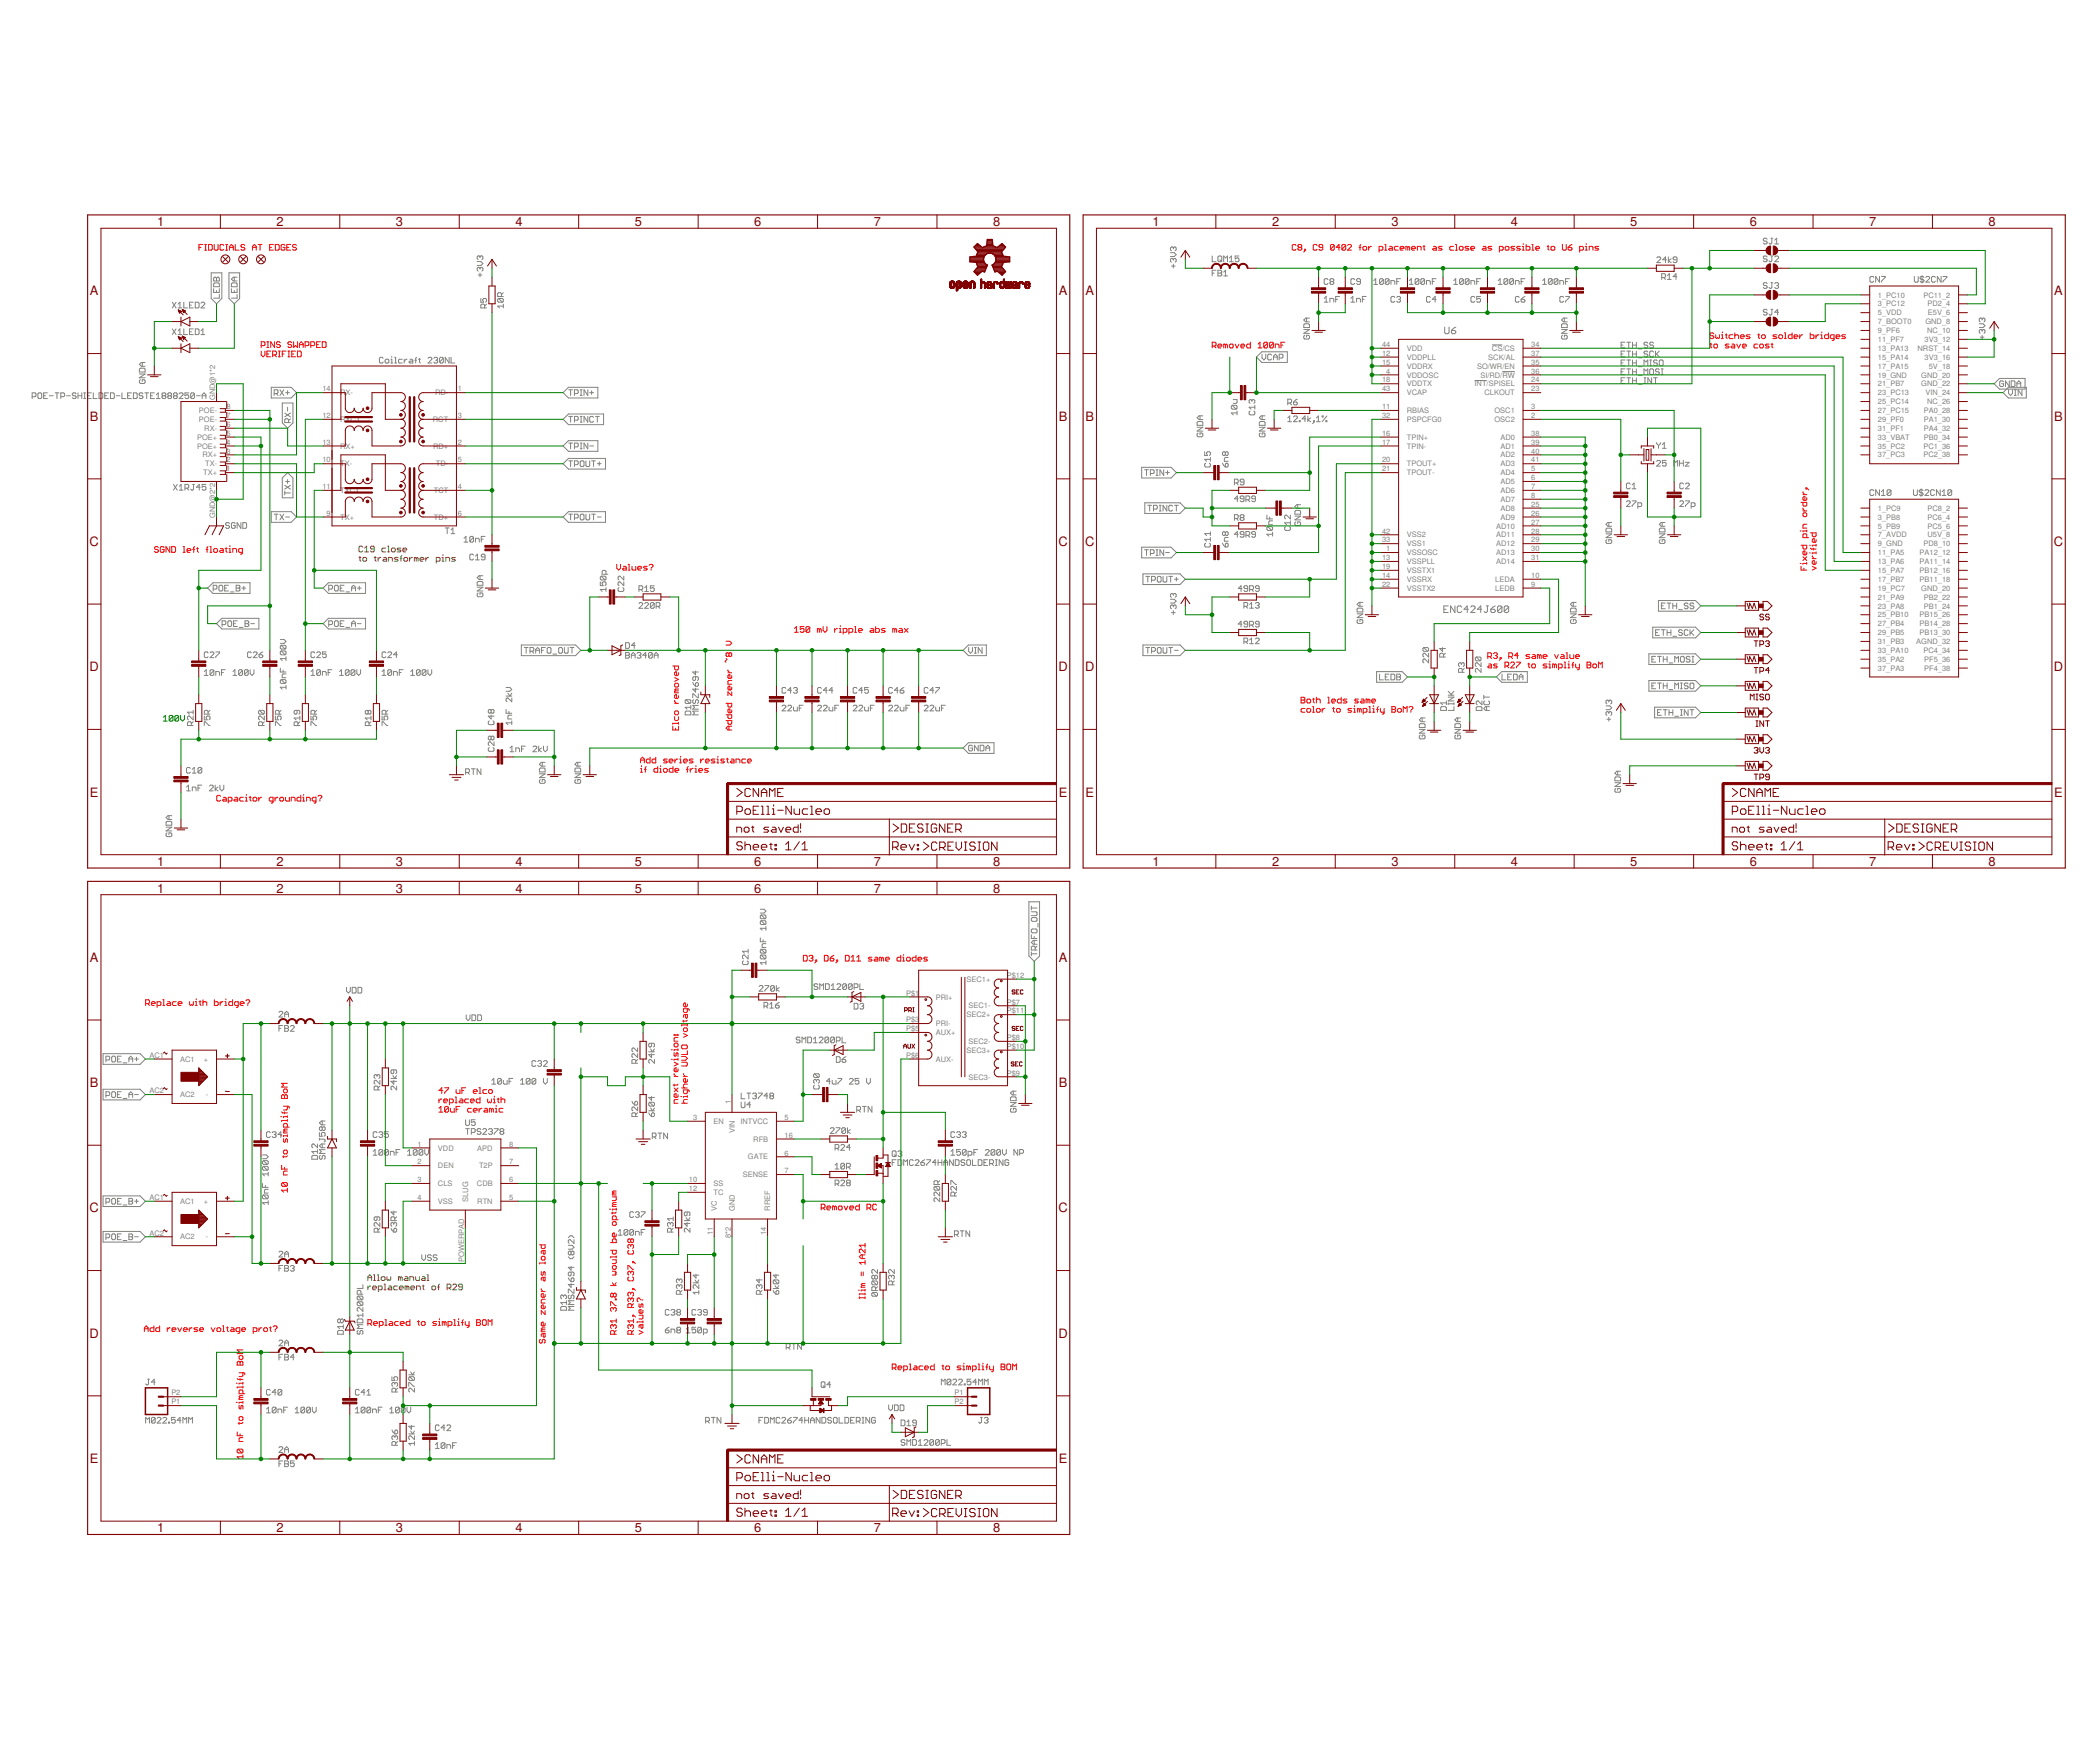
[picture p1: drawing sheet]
<svg xmlns="http://www.w3.org/2000/svg" width="600mm" height="500mm" viewBox="0 0 600 500" stroke-linecap="round" stroke-linejoin="round" font-family="sans-serif">
<defs><g id="words">
<g font-size="3.7" fill="#800000">
<text x="44.9" y="64.6">1</text>
<text x="79" y="64.6">2</text>
<text x="113.1" y="64.6">3</text>
<text x="147.3" y="64.6">4</text>
<text x="181.4" y="64.6">5</text>
<text x="215.5" y="64.6">6</text>
<text x="249.7" y="64.6">7</text>
<text x="283.8" y="64.6">8</text>
<text x="329.4" y="64.6">1</text>
<text x="363.5" y="64.6">2</text>
<text x="397.6" y="64.6">3</text>
<text x="431.7" y="64.6">4</text>
<text x="465.9" y="64.6">5</text>
<text x="500" y="64.6">6</text>
<text x="534.1" y="64.6">7</text>
<text x="568.3" y="64.6">8</text>
<text x="25.7" y="84.4">A</text>
<text x="302.6" y="84.4">A</text>
<text x="310.2" y="84.4">A</text>
<text x="587" y="84.4">A</text>
<text x="25.7" y="120.2">B</text>
<text x="302.6" y="120.2">B</text>
<text x="310.2" y="120.2">B</text>
<text x="587" y="120.2">B</text>
<text x="25.6" y="156">C</text>
<text x="302.4" y="156">C</text>
<text x="310.1" y="156">C</text>
<text x="586.9" y="156">C</text>
<text x="25.6" y="191.9">D</text>
<text x="302.4" y="191.9">D</text>
<text x="310.1" y="191.9">D</text>
<text x="586.9" y="191.9">D</text>
<text x="25.7" y="227.7">E</text>
<text x="302.6" y="227.7">E</text>
<text x="310.2" y="227.7">E</text>
<text x="587" y="227.7">E</text>
<text x="44.9" y="247.5">1</text>
<text x="79" y="247.5">2</text>
<text x="113.1" y="247.5">3</text>
<text x="147.3" y="247.5">4</text>
<text x="181.4" y="247.5">5</text>
<text x="215.5" y="247.5">6</text>
<text x="249.7" y="247.5">7</text>
<text x="283.8" y="247.5">8</text>
<text x="329.4" y="247.5">1</text>
<text x="363.5" y="247.5">2</text>
<text x="397.6" y="247.5">3</text>
<text x="431.7" y="247.5">4</text>
<text x="465.9" y="247.5">5</text>
<text x="500" y="247.5">6</text>
<text x="534.1" y="247.5">7</text>
<text x="568.3" y="247.5">8</text>
<text x="44.9" y="255.1">1</text>
<text x="79" y="255.1">2</text>
<text x="113.1" y="255.1">3</text>
<text x="147.3" y="255.1">4</text>
<text x="181.4" y="255.1">5</text>
<text x="215.5" y="255.1">6</text>
<text x="249.7" y="255.1">7</text>
<text x="283.8" y="255.1">8</text>
<text x="25.7" y="274.9">A</text>
<text x="302.6" y="274.9">A</text>
<text x="25.7" y="310.7">B</text>
<text x="302.6" y="310.7">B</text>
<text x="25.6" y="346.5">C</text>
<text x="302.4" y="346.5">C</text>
<text x="25.6" y="382.3">D</text>
<text x="302.4" y="382.3">D</text>
<text x="25.7" y="418.1">E</text>
<text x="302.6" y="418.1">E</text>
<text x="44.9" y="438">1</text>
<text x="79" y="438">2</text>
<text x="113.1" y="438">3</text>
<text x="147.3" y="438">4</text>
<text x="181.4" y="438">5</text>
<text x="215.5" y="438">6</text>
<text x="249.7" y="438">7</text>
<text x="283.8" y="438">8</text>
</g>
<g font-size="2.1" fill="#808080">
<text x="536.6" y="87.6">3_PC12</text>
<text x="536.6" y="85">1_PC10</text>
<text x="549.6" y="85">PC11_2</text>
<text x="550.8" y="87.6">PD2_4</text>
<text x="536.6" y="95.2">9_PF6</text>
<text x="536.6" y="92.7">7_BOOT0</text>
<text x="536.6" y="90.1">5_VDD</text>
<text x="550.2" y="92.7">GND_8</text>
<text x="550.7" y="95.2">NC_10</text>
<text x="550.9" y="90.1">E5V_6</text>
<text x="394.9" y="99.2">44</text>
<text x="394.9" y="101.7">12</text>
<text x="402" y="100.3">VDD</text>
<text x="426.3" y="100.3">CS/CS</text>
<text x="437.5" y="99.2">34</text>
<text x="437.5" y="101.7">37</text>
<text x="536.6" y="100.3">13_PA13</text>
<text x="536.6" y="97.7">11_PF7</text>
<text x="547.9" y="100.3">NRST_14</text>
<text x="550" y="97.7">3V3_12</text>
<text x="394.9" y="104.2">15</text>
<text x="396.1" y="106.8">4</text>
<text x="402" y="102.8">VDDPLL</text>
<text x="402" y="105.4">VDDRX</text>
<text x="402" y="107.9">VDDOSC</text>
<text x="422.1" y="105.4">SO/WR/EN</text>
<text x="423" y="107.9">SI/RD/RW</text>
<text x="425.3" y="102.8">SCK/AL</text>
<text x="437.5" y="106.8">36</text>
<text x="437.5" y="104.2">35</text>
<text x="536.6" y="107.9">19_GND</text>
<text x="536.6" y="105.4">17_PA15</text>
<text x="536.6" y="102.8">15_PA14</text>
<text x="549" y="107.9">GND_20</text>
<text x="550" y="102.8">3V3_16</text>
<text x="551.1" y="105.4">5V_18</text>
<text x="92.2" y="111.9">14</text>
<text x="97.2" y="113">R</text>
<text x="98.8" y="113">X-</text>
<text x="124.3" y="113">RD-</text>
<text x="130.8" y="111.9">1</text>
<text x="394.9" y="109.3">18</text>
<text x="394.9" y="111.9">43</text>
<text x="402" y="110.4">VDDTX</text>
<text x="402" y="113">VCAP</text>
<text x="421.4" y="110.4">INT/SPISEL</text>
<text x="424.2" y="113">CLKOUT</text>
<text x="437.5" y="109.3">24</text>
<text x="437.5" y="111.9">23</text>
<text x="536.6" y="110.4">21_PB7</text>
<text x="536.6" y="113">23_PC13</text>
<text x="549" y="110.4">GND_22</text>
<text x="550.2" y="113">VIN_24</text>
<text x="56.8" y="118.1">POE-</text>
<text x="61.5" y="114.4" transform="rotate(-90 61.5 114.4)">GND@1*2</text>
<text x="64.8" y="119.5">7</text>
<text x="64.8" y="116.9">8</text>
<text x="92.2" y="119.5">12</text>
<text x="130.8" y="119.5">3</text>
<text x="394.9" y="116.9">11</text>
<text x="394.9" y="119.5">32</text>
<text x="402" y="118.1">RBIAS</text>
<text x="427.1" y="118.1">OSC1</text>
<text x="437.5" y="116.9">3</text>
<text x="437.5" y="119.5">2</text>
<text x="536.6" y="115.5">25_PC14</text>
<text x="536.6" y="118.1">27_PC15</text>
<text x="549.7" y="118.1">PA0_28</text>
<text x="550.7" y="115.5">NC_26</text>
<text x="56.3" y="125.7">POE+</text>
<text x="56.8" y="120.6">POE-</text>
<text x="58.4" y="123.1">RX-</text>
<text x="64.8" y="124.6">5</text>
<text x="64.8" y="122">6</text>
<text x="97.2" y="120.6">RXCT</text>
<text x="123.7" y="120.6">RCT</text>
<text x="394.9" y="124.6">16</text>
<text x="402" y="125.7">TPIN+</text>
<text x="402" y="120.6">PSPCFG0</text>
<text x="427.1" y="120.6">OSC2</text>
<text x="428.7" y="125.7">AD0</text>
<text x="437.5" y="124.6">38</text>
<text x="536.6" y="120.6">29_PF0</text>
<text x="536.6" y="123.1">31_PF1</text>
<text x="536.6" y="125.7">33_VBAT</text>
<text x="549.7" y="120.6">PA1_30</text>
<text x="549.7" y="123.1">PA4_32</text>
<text x="549.7" y="125.7">PB0_34</text>
<text x="56.3" y="128.2">POE+</text>
<text x="57.9" y="130.8">RX+</text>
<text x="64.8" y="129.6">3</text>
<text x="64.8" y="127.1">4</text>
<text x="92.2" y="127.1">13</text>
<text x="97.2" y="128.2">RX+</text>
<text x="123.8" y="128.2">RD+</text>
<text x="130.8" y="127.1">2</text>
<text x="394.9" y="127.1">17</text>
<text x="402" y="128.2">TPIN-</text>
<text x="428.7" y="128.2">AD1</text>
<text x="428.7" y="130.8">AD2</text>
<text x="437.5" y="127.1">39</text>
<text x="437.5" y="129.6">40</text>
<text x="536.6" y="128.2">35_PC2</text>
<text x="536.6" y="130.8">37_PC3</text>
<text x="549.6" y="128.2">PC1_36</text>
<text x="549.6" y="130.8">PC2_38</text>
<text x="58.1" y="135.8">TX+</text>
<text x="58.6" y="133.3">TX-</text>
<text x="64.8" y="134.7">1</text>
<text x="64.8" y="132.2">2</text>
<text x="92.2" y="132.2">10</text>
<text x="97.2" y="133.3">TX-</text>
<text x="124.5" y="133.3">TD-</text>
<text x="130.8" y="132.2">5</text>
<text x="394.9" y="134.7">21</text>
<text x="394.9" y="132.2">20</text>
<text x="402" y="135.8">TPOUT-</text>
<text x="402" y="133.3">TPOUT+</text>
<text x="428.7" y="133.3">AD3</text>
<text x="428.7" y="135.8">AD4</text>
<text x="437.5" y="132.2">41</text>
<text x="437.5" y="134.7">5</text>
<text x="437.5" y="137.3">6</text>
<text x="92.2" y="139.8">11</text>
<text x="97.2" y="140.9">TXCT</text>
<text x="124" y="140.9">TCT</text>
<text x="130.8" y="139.8">4</text>
<text x="428.7" y="138.4">AD5</text>
<text x="428.7" y="140.9">AD6</text>
<text x="428.7" y="143.5">AD7</text>
<text x="437.5" y="139.8">7</text>
<text x="437.5" y="142.3">8</text>
<text x="61.5" y="148.1" transform="rotate(-90 61.5 148.1)">GND@2*2</text>
<text x="93.3" y="147.4">9</text>
<text x="97.2" y="148.5">TX+</text>
<text x="124" y="148.5">TD+</text>
<text x="130.8" y="147.4">6</text>
<text x="428.7" y="146">AD8</text>
<text x="428.7" y="148.5">AD9</text>
<text x="437.5" y="144.9">25</text>
<text x="437.5" y="147.4">26</text>
<text x="437.5" y="150">27</text>
<text x="536.6" y="146">1_PC9</text>
<text x="536.6" y="148.5">3_PB8</text>
<text x="550.8" y="148.5">PC6_4</text>
<text x="550.8" y="146">PC8_2</text>
<text x="394.9" y="152.5">42</text>
<text x="394.9" y="155">33</text>
<text x="402" y="153.6">VSS2</text>
<text x="427.5" y="151.1">AD10</text>
<text x="427.5" y="153.6">AD11</text>
<text x="437.5" y="152.5">28</text>
<text x="437.5" y="155">29</text>
<text x="536.6" y="151.1">5_PB9</text>
<text x="536.6" y="153.6">7_AVDD</text>
<text x="550.8" y="153.6">U5V_8</text>
<text x="550.8" y="151.1">PC5_6</text>
<text x="394.9" y="160.1">13</text>
<text x="396.1" y="157.6">1</text>
<text x="402" y="156.2">VSS1</text>
<text x="402" y="158.7">VSSOSC</text>
<text x="402" y="161.2">VSSPLL</text>
<text x="427.5" y="156.2">AD12</text>
<text x="427.5" y="158.7">AD13</text>
<text x="427.5" y="161.2">AD14</text>
<text x="437.5" y="157.6">30</text>
<text x="437.5" y="160.1">31</text>
<text x="536.6" y="156.2">9_GND</text>
<text x="536.6" y="158.7">11_PA5</text>
<text x="536.6" y="161.2">13_PA6</text>
<text x="548.5" y="161.2">PA11_14</text>
<text x="548.5" y="158.7">PA12_12</text>
<text x="549.6" y="156.2">PD8_10</text>
<text x="394.9" y="162.7">19</text>
<text x="394.9" y="165.2">14</text>
<text x="394.9" y="167.7">22</text>
<text x="402" y="163.8">VSSTX1</text>
<text x="402" y="166.3">VSSRX</text>
<text x="427.3" y="166.3">LEDA</text>
<text x="437.5" y="165.2">10</text>
<text x="437.5" y="167.7">9</text>
<text x="536.6" y="163.8">15_PA7</text>
<text x="536.6" y="166.3">17_PB7</text>
<text x="548.5" y="166.3">PB11_18</text>
<text x="548.5" y="163.8">PB12_16</text>
<text x="402" y="168.9">VSSTX2</text>
<text x="427.3" y="168.9">LEDB</text>
<text x="536.6" y="168.9">19_PC7</text>
<text x="536.6" y="171.4">21_PA9</text>
<text x="536.6" y="173.9">23_PA8</text>
<text x="549" y="168.9">GND_20</text>
<text x="549.7" y="171.4">PB2_22</text>
<text x="549.7" y="173.9">PB1_24</text>
<text x="536.6" y="176.5">25_PB10</text>
<text x="536.6" y="179">27_PB4</text>
<text x="548.5" y="176.5">PB15_26</text>
<text x="548.5" y="179">PB14_28</text>
<text x="536.6" y="181.6">29_PB5</text>
<text x="536.6" y="184.1">31_PB3</text>
<text x="547.6" y="184.1">AGND_32</text>
<text x="548.5" y="181.6">PB13_30</text>
<text x="536.6" y="186.6">33_PA10</text>
<text x="536.6" y="189.2">35_PA2</text>
<text x="536.6" y="191.7">37_PA3</text>
<text x="549.6" y="186.6">PC4_34</text>
<text x="549.8" y="189.2">PF5_36</text>
<text x="549.8" y="191.7">PF4_38</text>
<text x="276.2" y="280.6">SEC1+</text>
<text x="287.7" y="279.5">P$12</text>
<text x="258.9" y="284.6">P$1</text>
<text x="267.4" y="285.7">PRI+</text>
<text x="287.7" y="287.1">P$7</text>
<text x="258.9" y="292.2">P$3</text>
<text x="267.4" y="293.3">PRI-</text>
<text x="276.2" y="290.8">SEC2+</text>
<text x="276.7" y="288.2">SEC1-</text>
<text x="287.7" y="289.6">P$11</text>
<text x="258.9" y="294.7">P$5</text>
<text x="267.4" y="295.8">AUX+</text>
<text x="276.7" y="298.4">SEC2-</text>
<text x="287.7" y="297.3">P$8</text>
<text x="287.7" y="299.8">P$10</text>
<text x="42.7" y="302.3">AC1</text>
<text x="51.5" y="303.5">AC1</text>
<text x="58.3" y="303.5">+</text>
<text x="64.2" y="302.3">+</text>
<text x="258.9" y="302.3">P$6</text>
<text x="267.4" y="303.5">AUX-</text>
<text x="276.2" y="300.9">SEC3+</text>
<text x="276.7" y="308.5">SEC3-</text>
<text x="287.7" y="307.4">P$9</text>
<text x="42.7" y="312.5">AC2</text>
<text x="51.5" y="313.6">AC2</text>
<text x="58.8" y="313.6">-</text>
<text x="64.2" y="312.5">-</text>
<text x="208.8" y="315.6" transform="rotate(-90 208.8 315.6)">1</text>
<text x="198" y="320.1">3</text>
<text x="203.9" y="321.2">EN</text>
<text x="209.9" y="323.8" transform="rotate(-90 209.9 323.8)">VIN</text>
<text x="211.6" y="321.2">INTVCC</text>
<text x="224.2" y="320.1">5</text>
<text x="119.3" y="327.7">1</text>
<text x="125.2" y="328.9">VDD</text>
<text x="136.4" y="328.9">APD</text>
<text x="145.5" y="327.7">8</text>
<text x="215.3" y="326.3">RFB</text>
<text x="224.2" y="325.2">16</text>
<text x="119.3" y="332.8">2</text>
<text x="125.2" y="333.9">DEN</text>
<text x="136.9" y="333.9">T2P</text>
<text x="145.5" y="332.8">7</text>
<text x="213.7" y="331.4">GATE</text>
<text x="224.2" y="335.4">7</text>
<text x="224.2" y="330.3">6</text>
<text x="119.3" y="337.9">3</text>
<text x="125.2" y="339">CLS</text>
<text x="136.3" y="339">CDB</text>
<text x="145.5" y="337.9">6</text>
<text x="196.8" y="340.4">12</text>
<text x="196.8" y="337.9">10</text>
<text x="203.9" y="341.6">TC</text>
<text x="203.9" y="339">SS</text>
<text x="212.3" y="336.5">SENSE</text>
<text x="42.7" y="343">AC1</text>
<text x="51.5" y="344.1">AC1</text>
<text x="58.3" y="344.1">+</text>
<text x="64.2" y="343">+</text>
<text x="119.3" y="343">4</text>
<text x="125.2" y="344.1">VSS</text>
<text x="133.7" y="343.5" transform="rotate(-90 133.7 343.5)">SLUG</text>
<text x="136.4" y="344.1">RTN</text>
<text x="145.5" y="343">5</text>
<text x="204.9" y="346.1" transform="rotate(-90 204.9 346.1)">VC</text>
<text x="209.9" y="346.1" transform="rotate(-90 209.9 346.1)">GND</text>
<text x="220.1" y="346.1" transform="rotate(-90 220.1 346.1)">RREF</text>
<text x="42.7" y="353.1">AC2</text>
<text x="64.2" y="353.1">-</text>
<text x="203.7" y="353.1" transform="rotate(-90 203.7 353.1)">11</text>
<text x="208.8" y="354" transform="rotate(-90 208.8 354)">8*2</text>
<text x="219" y="353.1" transform="rotate(-90 219 353.1)">14</text>
<text x="51.5" y="354.2">AC2</text>
<text x="58.8" y="354.2">-</text>
<text x="132.6" y="360.7" transform="rotate(-90 132.6 360.7)">POWERPAD</text>
<text x="49" y="401.4">P1</text>
<text x="49" y="398.8">P2</text>
<text x="272.8" y="398.8">P1</text>
<text x="272.8" y="401.4">P2</text>
</g>
</g></defs>
<g fill="none" stroke="#808000" stroke-width=".29">
<path d="M102.6 159.3h.5M102.8 159v1.1l.3 .3M103.7 156.4l-.3-.3h-.6l-.2 .3v1.1l.2 .2h.6l.3-.2M103.7 159.6l.2-.3h.6l.3 .3v.5l-.3 .3h-.6l-.2-.3zM104.2 157.7h1.1M104.2 156.7l.6-.6v1.6M106.9 156.9h-.8l-.2-.2 .2-.6h.6l.2 .3v1.1l-.2 .2h-.6l-.2-.2M106.9 159.3h.6M107.2 159v1.1l.3 .3M108 159.3v1.1M108.8 159.3h-.2l-.6 .6M109.7 159.3h.5l.3 .3v.8h-.8l-.3-.3 .3-.2h.8"/>
<path d="M110.2 156.7h-.8l-.3 .2v.6l.3 .2h.8M110.8 156.1h.2v1.6M110.8 157.7h.5M111.8 156.9l.3-.2h.6l.2 .2v.6l-.2 .2h-.6l-.3-.2zM113.7 159.3h-.8l-.2 .3 1 .5-.2 .3h-.8M114.3 159.6h.6M114.6 156.7h-.9l-.2 .2 1.1 .6-.3 .2h-.8M114.9 158.8l-.3 .2v1.4M115.1 157.2h1.1l-.3-.5h-.5l-.3 .2v.6l.3 .2h.5M115.4 159.6l.3-.3h.5l.3 .3v.5l-.3 .3h-.5l-.3-.3zM117 159.3v1.1M117.9 159.3h-.3l-.6 .6"/>
<path d="M118.9 159.6l-.5-.3v1.1M118.9 159.6v.8M118.9 159.6l.3-.3 .3 .3v.8M120 159.9h1.1l-.3-.6h-.5l-.3 .3v.5l.3 .3h.5M121.7 159.3v1.1M122.5 159.3h-.3l-.5 .6M126.3 159.3h.3v1.1M126.6 158.5v.3M130.1 159.3h-.8l-.3 .3 1.1 .5-.2 .3h-.9M111 160.4v-1.1h.8l.3 .3v.8M124.7 160.4h.8l.3-.3v-.5l-.3-.3h-.8v1.6M126.3 160.4h.6"/>
<path d="M127.4 160.4v-1.1h.8l.3 .3v.8M105.1 366v-1.1l.6-.5 .5 .5v1.1M105.1 367.6v1M105.1 365.2h1.1M105.9 367.6h-.2l-.6 .5M106.5 368.1h1.1l-.3-.5h-.6l-.2 .2v.6l.2 .2h.6M106.7 364.4h.3v1.6M106.7 366h.6M107.8 364.4h.3v1.6M107.8 366h.6M108.1 368.6h.8l.3-.2v-.6l-.3-.2h-.8v1.6M108.9 365.2l.3-.3h.5l.3 .3v.5l-.3 .3h-.5l-.3-.3z"/>
<path d="M109.7 367h.3v1.6M109.7 368.6h.6M110.6 364.9v.8l.2 .3 .3-.3 .3 .3 .3-.3v-.8M111.1 367.6h.6l.2 .2v.8h-.8l-.3-.2 .3-.3h.8M113.6 367.6h-.8l-.3 .2v.6l.3 .2h.8M114.1 368.1h1.1l-.3-.5h-.5l-.3 .2v.6l.3 .2h.5M114.4 365.2l-.5-.3v1.1M114.4 365.2v.8M114.4 365.2l.3-.3 .2 .3v.8M115.8 364.9h.5l.3 .3v.8h-.8l-.3-.3 .3-.3h.8M116.3 367.8l-.5-.2v1M116.3 367.8v.8"/>
<path d="M116.3 367.8l.3-.2 .2 .2v.8M117.1 366v-1.1h.8l.3 .3v.8M117.4 368.1h1.1l-.3-.5h-.5l-.3 .2v.6l.3 .2h.5M118.8 364.9v.8l.2 .3h.8v-1.1M119 368.6v-1h.8l.3 .2v.8M120.7 364.9h.5l.3 .3v.8h-.8l-.3-.3 .3-.3h.8M120.7 367.6h.5M120.9 367.3v1.1l.3 .2M122 364.4h.3v1.6M122 366h.6M123.7 367.6h.5l.3 .2v.6l-.3 .2h-.5l-.3-.2v-.6zM125 367.8h.6"/>
<path d="M125.6 367l-.3 .3v1.3M127.8 368.1h.8l.2-.3v-.5l-.2-.3h-.8v1.6M128.3 368.1l.5 .5M129.4 367.3l.3-.3h.5l.3 .3v.3l-1.1 1h1.1M132.1 367.8h-.8l-.3-.2 .3-.6h.5l.3 .3v1.1l-.3 .2h-.5l-.3-.2"/>
</g>
<g fill="none" stroke="#f00" stroke-width=".29">
<path d="M56.9 70.7h.5M57.9 69.9h-1v1.6M58.5 69.9h.5M58.5 71.5h.5M58.8 69.9v1.6M59.6 69.9h.8l.3 .2v1.1l-.3 .3h-.8zM61.2 69.9v1.3l.3 .3h.5l.3-.3v-1.3M63.9 70.1l-.2-.2h-.6l-.2 .2v1.1l.2 .3h.6l.2-.3M64.5 69.9h.5M64.5 71.5h.5M64.8 69.9v1.6M65.6 70.7h1.1"/>
<path d="M65.6 71.5v-1.1l.5-.5 .6 .5v1.1M67.2 69.9v1.6h1.1M70 70.1l-.3-.2h-.6l-.2 .5 .2 .3h.6l.3 .5-.3 .3h-.6l-.2-.3M72.1 70.7h1.1M72.1 71.5v-1.1l.6-.5 .5 .5v1.1M73.8 69.9h1.1M74.3 69.9v1.6M77 70.7h.6M78.1 69.9h-1.1v1.6h1.1M78.7 69.9h.8l.3 .2v1.1l-.3 .3h-.8zM81.4 70.1l-.3-.2h-.5l-.3 .2v1.1l.3 .3h.5l.3-.3v-.5h-.5M82 70.7h.5"/>
<path d="M83 69.9h-1v1.6h1M84.7 70.1l-.3-.2h-.5l-.3 .5 .3 .3h.5l.3 .5-.3 .3h-.5l-.3-.3M370.3 70.1l-.2-.2h-.6l-.2 .2v1.1l.2 .3h.6l.2-.3M371.2 70.7l-.3-.3 .3-.5h.5l.3 .2-.3 .6M371.2 70.7l-.3 .3 .3 .5h.5l.3-.3-.3-.5M371.2 70.7h.5M372.8 71.2h.3v.3h-.3zM373.1 71.5l-.6 .6M376.3 70.1l-.2-.2h-.6l-.2 .2v1.1l.2 .3h.6l.2-.3M378 70.7h-.8l-.3-.3 .3-.5h.5l.3 .2v1.1l-.3 .3h-.5l-.3-.3M381.3 70.1l-.3-.2h-.6l-.2 .2v1.1M381.3 70.1v1.1l-.3 .3h-.6l-.2-.3"/>
<path d="M381.3 70.1l-1.1 1.1M382.9 70.7h-1.1l.8-.8v1.6M384.5 70.1l-.2-.2h-.6l-.3 .2v1.1M384.5 70.1v1.1l-.2 .3h-.6l-.3-.3M384.5 70.1l-1.1 1.1M385.1 70.1l.3-.2h.5l.3 .2v.3l-1.1 1.1h1.1M388.3 70.7h.6M388.9 69.9l-.3 .2v1.4M389.4 70.7l.3-.3h.5l.3 .3v.5l-.3 .3h-.5l-.3-.3zM391.1 70.4v1.1M391.9 70.4h-.3l-.5 .6M394.1 71.5h.8l.3-.3v-.5l-.3-.3h-.8v1.7"/>
<path d="M395.7 69.9h.3v1.6M395.7 71.5h.6M397.1 70.4h.5l.3 .3v.8h-.8l-.3-.3 .3-.2h.8M399.5 70.4h-.8l-.3 .3v.5l.3 .3h.8M400.1 71h1.1l-.3-.6h-.6l-.2 .3v.5l.2 .3h.6M402.3 70.7l-.6-.3v1.1M402.3 70.7v.8M402.3 70.7l.2-.3 .3 .3v.8M403.4 71h1.1l-.3-.6h-.6l-.2 .3v.5l.2 .3h.6M405 71.5v-1.1h.8l.3 .3v.8M406.6 70.4h.6M406.9 70.1v1.1l.3 .3"/>
<path d="M409.6 70.4h.6l.2 .3v.8h-.8l-.2-.3 .2-.2h.8M412.1 70.4h-.8l-.3 .3 .3 .3h.5l.3 .2-.3 .3h-.8M415.4 70.4h-.9l-.2 .3v.5l.2 .3h.9M415.9 69.9h.3v1.6M415.9 71.5h.6M417 70.7l.3-.3h.5l.3 .3v.5l-.3 .3h-.5l-.3-.3zM419.7 70.4h-.8l-.3 .3 .3 .3h.6l.2 .2-.2 .3h-.9M420.3 71h1.1l-.3-.6h-.6l-.2 .3v.5l.2 .3h.6M423.8 70.4h.6l.2 .3v.8h-.8l-.3-.3 .3-.2h.8M426.3 70.4h-.9l-.2 .3 1.1 .5-.3 .3h-.8M428.5 71.5h.8l.2-.3v-.5l-.2-.3h-.8v1.7M430.4 70.4h.5l.3 .3v.5l-.3 .3h-.5l-.3-.3v-.5z"/>
<path d="M432.8 70.4h-.8l-.3 .3 1.1 .5-.3 .3h-.8M434.4 70.4h-.8l-.2 .3 1 .5-.2 .3h-.8M435 71.5h.5M435 70.4h.3v1.1M435.3 69.6v.3M436.1 69.9v1.6h.8l.3-.3v-.5l-.3-.3h-.8M437.7 69.9h.3v1.6M437.7 71.5h.6M438.8 71h1.1l-.3-.6h-.5l-.3 .3v.5l.3 .3h.5M442.1 70.4h.5M442.4 70.1v1.1l.2 .3M443.2 70.7l.3-.3h.5l.3 .3v.5l-.3 .3h-.5l-.3-.3z"/>
<path d="M446.5 69.9v1.3l.2 .3h.6l.2-.3v-1.3M448.1 70.7h.8l.3 .5-.3 .3h-.5l-.3-.3zM449.2 69.9l-1.1 .8M451.4 71.5h.8l.3-.3v-.5l-.3-.3h-.8v1.7M453 71.5h.6M453 70.4h.3v1.1M453.3 69.6v.3M454.1 71.5v-1.1h.8l.3 .3v.8M456.8 70.4h-.8l-.3 .3 .3 .3h.6l.2 .2-.2 .3h-.9M74.6 98.8h.9l.2-.3v-.5l-.2-.3h-.9v1.6M76.3 97.7h.5M76.3 99.3h.5"/>
<path d="M76.5 97.7v1.6M78.4 97.7v1.6l-1-1.6v1.6M80.1 98l-.3-.3h-.5l-.3 .5 .3 .3h.5l.3 .5-.3 .3h-.5l-.3-.3M83.4 98l-.3-.3h-.6l-.2 .5 .2 .3h.6l.3 .5-.3 .3h-.6l-.2-.3M83.9 97.7v1.6l.6-.5 .5 .5v-1.6M85.6 99.3v-1.1l.5-.5 .5 .5v1.1M85.6 98.5h1M87.2 98.8h.8l.3-.3v-.5l-.3-.3h-.8v1.6M88.8 98.8h.8l.3-.3v-.5l-.3-.3h-.8v1.6M90.5 98.5h.5M91.5 97.7h-1v1.6h1M92.1 97.7h.8l.3 .3v1l-.3 .3h-.8z"/>
<path d="M346.4 98.9h.8l.3-.3v-.5l-.3-.3h-.8v1.6M346.9 98.9l.6 .5M348 98.9h1.1l-.3-.5h-.5l-.3 .2v.6l.3 .2h.5M350.2 98.6l-.5-.2v1M350.2 98.6v.8M350.2 98.6l.3-.2 .3 .2v.8M351.3 98.6l.3-.2h.5l.3 .2v.6l-.3 .2h-.5l-.3-.2zM353 98.4l.5 1 .5-1M354.6 98.9h1.1l-.3-.5h-.5l-.3 .2v.6l.3 .2h.5M357.3 97.8v1.6h-.8l-.3-.2v-.6l.3-.2h.8M359.5 99.4h1.1M359.5 98.4l.5-.6v1.6"/>
<path d="M362.2 98.1v1.1l-.3 .2h-.5l-.3-.2M362.2 98.1l-.3-.3h-.5l-.3 .3v1.1M362.2 98.1l-1.1 1.1M363.9 98.1l-.3-.3h-.6l-.2 .3v1.1M363.9 98.1v1.1l-.3 .2h-.6l-.2-.2M363.9 98.1l-1.1 1.1M364.4 99.4v-1h.8l.3 .2v.8M366 98.6h.6M367.1 97.8h-1.1v1.6M488.6 98.4h.6M488.9 98.1v1.1l.3 .2M489.7 98.6l.3-.2h.5l.3 .2v.6l-.3 .2h-.5l-.3-.2z"/>
<path d="M489.7 95.4l-.3-.3h-.5l-.3 .6 .3 .3h.5l.3 .5-.3 .3h-.5l-.3-.3M490.3 95.7v.8l.2 .3 .3-.3 .3 .3 .2-.3v-.8M491.9 96.8h.5M491.9 95.7h.3v1.1M492.2 94.9v.2M493 95.7h.5M493.3 95.4v1.1l.2 .3M494.1 98.4h-.8l-.3 .2 1.1 .6-.3 .2h-.8M494.9 98.4h.5l.3 .2v.8h-.8l-.3-.2 .3-.3h.8M495.2 95.7h-.9l-.2 .3v.5l.2 .3h.9M495.7 96l.3-.3h.5l.3 .3v.8M495.7 95.1v1.7"/>
<path d="M496.3 98.4l.5 1 .6-1M497.4 96.2h1l-.2-.5h-.6l-.2 .3v.5l.2 .3h.6M497.9 98.9h1.1l-.3-.5h-.5l-.3 .2v.6l.3 .2h.5M500.1 95.7h-.8l-.3 .3 .3 .2h.5l.3 .3-.3 .3h-.8M502.3 98.4h-.9l-.2 .2v.6l.2 .2h.9M502.3 95.7h.5M502.5 95.4v1.1l.3 .3M502.8 98.6l.3-.2h.5l.3 .2v.6l-.3 .2h-.5l-.3-.2zM503.4 96l.2-.3h.6l.2 .3v.5l-.2 .3h-.6l-.2-.3zM505.5 98.4h-.8l-.3 .2 .3 .3h.6l.2 .3-.2 .2h-.9M506.1 98.4h.5M506.3 98.1v1.1l.3 .2"/>
<path d="M507.7 95.7h-.8l-.3 .3 .3 .2h.5l.3 .3-.3 .3h-.8M508.3 96l.3-.3h.5l.3 .3v.5l-.3 .3h-.5l-.3-.3zM509.9 95.1h.3v1.7M509.9 96.8h.6M512.1 95.1v1.7h-.8l-.3-.3v-.5l.3-.3h.8M512.6 96.2h1.1l-.3-.5h-.5l-.3 .3v.5l.3 .3h.5M514.3 95.7v1.1M515.1 95.7h-.3l-.5 .5M517.3 95.1v1.7h.8l.3-.3v-.5l-.3-.3h-.8M518.9 95.7v1.1M519.7 95.7h-.2l-.6 .5M520.3 96.8h.5"/>
<path d="M520.3 95.7h.3v1.1M520.6 94.9v.2M522.5 95.1v1.7h-.9l-.2-.3v-.5l.2-.3h.9M524.1 96.8h-.8l-.3-.3v-.5l.3-.3h.8v1.3l-.6 .3M524.6 96.2h1.1l-.2-.5h-.6l-.3 .3v.5l.3 .3h.6M527.4 95.7h-.9l-.2 .3 .2 .2h.6l.3 .3-.3 .3h-.8M74.6 100.4v1.1l.6 .5 .5-.5v-1.1M76.3 101.2h.5M77.4 100.4h-1.1v1.6h1.1M77.9 101.5h.8l.3-.3v-.6l-.3-.2h-.8v1.6M78.4 101.5l.6 .5M79.5 100.4h.6"/>
<path d="M79.5 102h.6M79.8 100.4v1.6M80.6 101.2h.6M81.7 100.4h-1.1v1.6M82.3 100.4h.5M82.3 102h.5M82.5 100.4v1.6M83.4 101.2h.5M84.5 100.4h-1.1v1.6h1.1M85 100.4h.8l.3 .2v1.1l-.3 .3h-.8zM516 139.5h.3v.2h-.3zM516.3 139.5l.5 .5"/>
<path d="M45.2 156.5l-.2-.3h-.6l-.2 .3 .2 .5h.6l.2 .3-.2 .6h-.6l-.2-.3M46.9 156.5l-.3-.3h-.5l-.3 .3v1.1l.3 .3h.5l.3-.3v-.6h-.6M48.5 156.2v1.7l-1.1-1.7v1.7M49.1 156.2h.8l.3 .3v1.1l-.3 .3h-.8zM52.3 156.2h.3v1.7M52.3 157.9h.6M53.4 157.3h1.1l-.2-.5h-.6l-.3 .2v.6l.3 .3h.6M55.1 157h.5M55.6 156.2l-.2 .3v1.4M56.2 156.8h.5M56.4 156.5v1.1l.3 .3M58.9 157h.5"/>
<path d="M59.4 156.2l-.2 .3v1.4M60 156.2h.3v1.7M60 157.9h.5M61.1 157l.2-.2h.6l.3 .2v.6l-.3 .3h-.6l-.2-.3zM63 156.8h.5l.3 .2v.9h-.8l-.3-.3 .3-.3h.8M64.3 156.8h.6M64.6 156.5v1.1l.3 .3M65.4 157.9h.6M65.4 156.8h.3v1.1M65.7 156v.2M66.5 157.9v-1.1h.9l.2 .2v.9M69.3 157.9h-.9l-.2-.3v-.6l.2-.2h.9v1.3l-.6 .3"/>
<path d="M514.4 151.7h.2M514.6 143.6h1.7v.8l-.3 .3h-.5l-.3-.3v-.8M514.6 155.9h1.7v.8l-.3 .2h-.5l-.3-.2v-.8M515.2 140.6v.2l.5 .6M515.2 145.2v.3l.5 .5M515.2 159.1l1.1 1.1M515.2 146h1.1M515.2 141.4h1.1M515.5 146.6h.5l.3 .3v.5l-.3 .3h-.5l-.3-.3v-.5zM516.3 142.2v.5l-.3 .3h-.5l-.3-.3v-.5l.5-.3v1.1M516.3 149.8h-.8l-.3 .3v.8h1.1M516.3 151.7h-1.1v.3"/>
<path d="M516.3 153.7v-.9l-.3-.2h-.5l-.3 .2v.9h1.6M516.3 157.8v.5l-.3 .3h-.5l-.3-.3v-.5l.5-.3v1.1M516.3 151.5v.5M516.3 159.1l-1.1 1.1M517.1 155.9h.2M517.1 158h.2M517.3 156.7l.3 .2h1.3M517.3 152.3h1.6v.8l-.2 .3h-.6l-.2-.3v-.8M517.9 158.9v.2l.5 .6M517.9 159.7h1M518.1 156.7v.5M518.9 154.2v.5l-.2 .3h-.6l-.2-.3v-.5l.5-.3v1.1"/>
<path d="M518.9 155.6v.5M518.9 157.8v.5M518.9 155.9h-1v.2M518.9 158h-1v.3M176.2 161.3v1.1l.6 .5 .5-.5v-1.1M178.1 161.9h.6l.2 .2v.8h-.8l-.2-.2 .2-.3h.8M179.5 162.9h.5M179.5 161.3h.3v1.6M180.6 161.9v.8l.3 .2h.8v-1M182.2 162.4h1.1l-.3-.5h-.5l-.3 .2v.6l.3 .2h.5M185 161.9h-.9l-.2 .2 1.1 .6-.3 .2h-.8M185.5 161.6l.3-.3h.5l.3 .3v.3l-.5 .5"/>
<path d="M186.1 162.7v.2M227 179.6l.6-.5v1.6M229.7 179.1h-1v.8l.8-.3 .2 .3v.5l-.2 .3h-.6l-.2-.3M231.4 179.4v1l-.3 .3h-.5l-.3-.3M231.4 179.4l-.3-.3h-.5l-.3 .3v1M231.4 179.4l-1.1 1M234.1 179.9l-.5-.3v1.1M234.1 179.9v.8M234.1 179.9l.3-.3 .3 .3v.8M235.2 179.1v1.1l.6 .5 .5-.5v-1.1M238.5 179.6v1.1M239.3 179.6h-.3l-.5 .6"/>
<path d="M239.8 179.6h.3v1.1M240.1 178.8v.3M244.2 179.1h.3v1.6M248.9 179.6h.5l.3 .3v.8h-.8l-.3-.3 .3-.2h.8M250.2 179.1v1.6h.8l.3-.3v-.5l-.3-.3h-.8M252.9 179.6h-.8l-.2 .3 .2 .3h.6l.2 .2-.2 .3h-.8M255.7 179.9l-.6-.3v1.1M255.7 179.9v.8M255.7 179.9l.2-.3 .3 .3v.8M257 179.6h.6l.3 .3v.8h-.9l-.2-.3 .2-.2h.9M258.4 179.6l1.1 1.1M259.5 179.6l-1.1 1.1"/>
<path d="M514.4 161h.2M514.6 161.9v1h1.7M515.5 162.4v.5M516.3 161h-1.1v.3M516.3 160.8v.5M517.9 161.9l1 .5-1 .5M518.9 160.5v.5l-.2 .3h-.6l-.2-.3v-.5l.5-.3v1.1M192.2 190.4h1.7v.8l-.3 .3h-.6l-.2-.3v-.8M192.8 195.6l.2-.3h.6l.3 .3v.5l-.3 .3h-.6l-.2-.3zM192.8 193.7l1.1 .5-1.1 .5M193 197.5l-.2 .5h1.1M193 197.5h.9"/>
<path d="M193.9 192.3v.5l-.3 .3h-.6l-.2-.3v-.5l.5-.3v1.1M193.9 198.8v.6l-.3 .2h-.6l-.2-.2v-.6l.5-.2v1M193.9 196.9h-.9l-.2 .3 .2 .3M207.5 188.2l.2 .3-.5 .5 .3 .3M207.5 183.3h1.1l.5 .5-.5 .6h-1.1M208 191.5v.2l.6 .6M208 192.3h1.1M208.3 186.8l-.3-.2-.5 .2v.6l.2 .2 .6-.2M208.3 186.8l.3-.2 .5 .2v.6l-.3 .2-.5-.2M208.3 186.8v.6M209.1 193.1v.6l-.3 .2h-.5l-.3-.2v-.6l.6-.3v1.1M209.1 196.4v.5l-.3 .3h-.5l-.3-.3v-.5l.6-.3v1.1"/>
<path d="M209.1 197.7v1.1l-1.1-1.1v1.1M209.1 194.5h-.8l-.3 .2v.9h1.1M227 180.7h1.1M239.8 180.7h.6M240.9 180.7h.8l.3-.3v-.5l-.3-.3h-.8v1.7M242.6 180.7h.8l.3-.3v-.5l-.3-.3h-.8v1.7M244.2 180.7h.6M245.3 180.2h1.1l-.3-.6h-.5l-.3 .3v.5l.3 .3h.5M371.8 199.3h.8l.3 .2-.3 .6 .3 .5-.3 .3h-.8zM375.1 199.8h.5M375.3 199.5v1.1l.3 .3M376.2 199.3v1.6"/>
<path d="M379.4 199.3h.3v1.6M383.2 199.3v1.6h-.8l-.2-.3v-.5l.2-.3h.8M384.9 199.8h-.8l-.3 .3 .3 .3h.5l.3 .2-.3 .3h-.8M388.2 199.8h-.9l-.2 .3 1.1 .5-.3 .3h-.8M389 199.8h.5l.3 .3v.8h-.8l-.3-.3 .3-.2h.8M425.1 187.7h.8l.3-.3v-.5l-.3-.3h-.8v1.6M425.4 189.8h.5l.3 .3v.8h-.8l-.3-.3 .3-.3h.8M425.7 187.7l.5 .5M426.8 186.9l.2-.3h.6l.2 .3-.2 .5M427.3 187.4h.3M427.6 187.4l.2 .3-.2 .5h-.6l-.2-.3M427.8 189.8h-.8l-.2 .3 .2 .2h.6l.2 .3-.2 .3h-.8"/>
<path d="M428.7 187.9h.2v.3h-.2zM428.9 188.2l-.5 .5M430 190.3h.8l.3-.2v-.6l-.3-.2h-.8v1.6M430.6 190.3l.5 .6M431.1 187.7h.8l.3-.3v-.5l-.3-.3h-.8v1.6M431.7 187.7l.5 .5M431.7 189.5l.2-.2h.6l.3 .2v.3l-1.1 1.1h1.1M433.3 189.3h1.1v.2l-1.1 1.1v.3M433.9 187.4h-1.1l.8-.8v1.6M436.6 189.8h.5M436.9 189.5v1.1l.2 .3M437.1 187.1h-.8l-.3 .3 .3 .3h.6l.2 .2-.2 .3h-.9"/>
<path d="M437.7 190.1l.3-.3h.5l.3 .3v.5l-.3 .3h-.5l-.3-.3zM438 187.1h.5l.3 .3v.8h-.8l-.3-.3 .3-.2h.8M439.9 187.4l-.6-.3v1.1M439.9 187.4v.8M439.9 187.4l.2-.3 .3 .3v.8M440.9 187.7h1.1l-.2-.6h-.6l-.3 .3v.5l.3 .3h.6M442 189.8h-.8l-.3 .3 1.1 .5-.2 .3h-.9M442.6 189.8h.3v1.1M442.6 190.9h.5M442.9 189v.3M444.2 190.1l.3-.3 .3 .3v.8M444.2 187.1l.6 1.1 .5-1.1"/>
<path d="M444.2 190.1l-.5-.3v1.1M444.2 190.1v.8M445.3 190.9h.8l.3-.3v-.5l-.3-.3h-.8v1.6M446.1 187.1h.6l.3 .3v.8h-.9l-.2-.3 .2-.2h.9M447 190.9h.5M447 189.3h.2v1.6M447.5 186.6h.3v1.6M447.5 188.2h.5M448.1 189.8h.2v1.1M448.1 190.9h.5M448.3 189v.3M448.6 187.1v.8l.3 .3h.8v-1.1"/>
<path d="M449.1 190.1h.6M449.7 189.3l-.3 .2v1.4M450.2 187.7h1.1l-.3-.6h-.5l-.3 .3v.5l.3 .3h.5M450.2 189.8v.8l.3 .3h.8M451.3 189.8v1.3l-.5 .3M453.5 189.3h.8l.3 .2-.3 .6 .3 .5-.3 .3h-.8zM453.5 190.1h.8M455.4 189.8h.6l.2 .3v.5l-.2 .3h-.6l-.3-.3v-.5zM456.8 190.9v-1.6l.5 .5 .6-.5v1.6M183 219.6h.3v1.1M183 218v-1l.6-.6 .5 .6v1M183 217.2h1.1"/>
<path d="M183.3 218.8v.3M184.1 219.9h.6M184.7 219.1l-.3 .3v1.3M185.8 216.4v1.6h-.9l-.2-.2v-.6l.2-.2h.9M187.4 216.4v1.6h-.8l-.3-.2v-.6l.3-.2h.8M187.9 219.1v1.6h-.8l-.2-.2v-.6l.2-.3h.8M188.5 219.6h.3v1.1M188.8 218.8v.3M189.8 219.6h.6l.3 .3v.6l-.3 .2h-.6l-.2-.2v-.6zM190.7 217h-.9l-.2 .2 1.1 .6-.3 .2h-.8M191.2 217.5h1.1l-.3-.5h-.5l-.3 .2v.6l.3 .2h.5M192.2 207.6v1h1.7v-1"/>
<path d="M192.3 219.1v1.6h-.8l-.3-.2v-.6l.3-.3h.8M192.8 203.5l.2-.3h.6l.3 .3v.5l-.3 .3h-.6l-.2-.3zM192.8 204.8v.9l.2 .2h.6l.3-.2v-.9M192.8 200.2v.3l.5 .5M192.8 201h1.1M192.8 217v1M193 208.1v.5M193.7 217h-.3l-.6 .5M193.9 206.7h-1.7v.3M193.9 206.5v.5M194.2 218h.6M194.2 217h.3v1"/>
<path d="M194.5 216.2v.2M195.3 217.5h1.1l-.3-.5h-.5l-.3 .2v.6l.3 .2h.5M196.1 219.9h.6M196.7 219.1l-.3 .3v1.3M197.2 219.6v1.1M198 217h-.8l-.2 .2 1 .6-.2 .2h-.8M198 219.6h-.2l-.6 .6M198.6 219.6h.3v1.1M198.9 218.8v.3M200.2 217v1M201 217h-.2l-.6 .5M201.6 217.5h1.1l-.3-.5h-.5l-.3 .2v.6l.3 .2h.5"/>
<path d="M202.4 219.6h-.8l-.3 .3 1.1 .6-.3 .2h-.8M204.3 217h-.8l-.3 .2 1.1 .6-.3 .2h-.8M204.9 218h.5M204.9 217h.2v1M205.1 216.2v.2M207 217h-.8l-.2 .2 1 .6-.2 .2h-.8M207.5 205.9h1.6v.8l-.3 .3h-.5l-.3-.3v-.8M207.5 204.3h1.6v.8l-.3 .3h-.5l-.3-.3v-.8M207.5 201h1.6v.8l-.3 .3h-.5l-.3-.3v-.8M207.6 217h.5M207.9 216.7v1.1l.2 .2M208.3 207.6v1"/>
<path d="M209 217h.5l.3 .2v.8h-.8l-.3-.2 .3-.3h.8M209.1 207.6h-1.1l-.5 .5 .5 .5h1.1M209.1 202.9v.6l-.3 .2h-.5l-.3-.2v-.6l.6-.3v1.1M210.3 218v-1h.8l.3 .2v.8M213 217h-.8l-.2 .2v.6l.2 .2h.8M213.6 217.5h1.1l-.3-.5h-.5l-.3 .2v.6l.3 .2h.5M371.8 200.1h.8M372.9 202.5h-.8l-.3 .3v.5l.3 .3h.8M373.4 200.1l.3-.3h.5l.3 .3v.5l-.3 .3h-.5l-.3-.3zM373.4 202.8l.3-.3h.5l.3 .3v.5l-.3 .3h-.5l-.3-.3zM375.1 202h.2v1.6M375.1 203.6h.5"/>
<path d="M376.2 202.8l.2-.3h.6l.3 .3v.5l-.3 .3h-.6l-.2-.3zM376.2 200.1l.2-.3h.6l.3 .3v.8M377.8 202.5v1.1M378.6 202.5h-.3l-.5 .5M379.4 200.9h.6M380.5 200.4h1.1l-.3-.6h-.5l-.3 .3v.5l.3 .3h.5M380.8 202.5h.5M381.1 202.2v1.1l.2 .3M382.2 202.5h.5l.3 .3v.5l-.3 .3h-.5l-.3-.3v-.5zM386.2 202.5h-.8l-.2 .3 1 .5-.2 .3h-.8M386.8 202.5h.3v1.1M386.8 203.6h.5"/>
<path d="M387.1 201.7v.3M388.4 202.8l-.5-.3v1.1M388.4 202.8v.8M388.4 202.8l.3-.3 .3 .3v.8M389.5 203.6h.8l.3-.3v-.5l-.3-.3h-.8v1.6M390.9 200.1l-.5-.3v1.1M390.9 200.1v.8M390.9 200.1l.3-.3 .2 .3v.8M391.2 202h.2v1.6M391.2 203.6h.5M392 200.4h1.1l-.3-.6h-.5l-.3 .3v.5l.3 .3h.5M392.3 202.5h.2v1.1"/>
<path d="M392.3 203.6h.5M392.5 201.7v.3M393.3 202.8h.6M393.9 202l-.3 .2v1.4M394.4 202.5v.8l.3 .3h.8M395.5 202.5v1.3l-.5 .3M397.7 202h.8l.3 .2-.3 .6 .3 .5-.3 .3h-.8zM397.7 202.8h.8M399.6 202.5h.6l.2 .3v.5l-.2 .3h-.6l-.2-.3v-.5zM401 203.6v-1.6l.5 .5 .6-.5v1.6M402.6 202.2l.3-.2h.5l.3 .2v.3l-.5 .5M403.2 203.3v.3"/>
<path d="M63 227.6l-.2-.3h-.6l-.3 .3v1.1l.3 .3h.6l.2-.3M63.8 227.9h.6l.3 .3v.8h-.9l-.2-.3 .2-.3h.9M65.2 229h.8l.3-.3v-.5l-.3-.3h-.8v1.6M67.1 227.9h.6l.2 .3v.8h-.8l-.3-.3 .3-.3h.8M69.6 227.9h-.9l-.2 .3v.5l.2 .3h.9M70.1 229h.6M70.1 227.9h.3v1.1M70.4 227.1v.2M71.2 227.9h.6M71.5 227.6v1.1l.3 .3M72.3 228.2l.3-.3h.5l.3 .3v.5l-.3 .3h-.5l-.3-.3zM73.9 227.9v1.1"/>
<path d="M74.8 227.9h-.3l-.6 .5M78 229h-.8l-.3-.3v-.5l.3-.3h.8v1.3l-.5 .3M78.6 227.9v1.1M79.4 227.9h-.3l-.5 .5M79.9 228.2l.3-.3h.6l.2 .3v.5l-.2 .3h-.6l-.3-.3zM81.6 227.9v.8l.3 .3h.8v-1.1M83.2 229v-1.1h.8l.3 .3v.8M85.9 227.3v1.7h-.8l-.2-.3v-.5l.2-.3h.8M86.5 229h.5M86.5 227.9h.3v1.1M86.8 227.1v.2M87.6 229v-1.1h.8l.3 .3v.8"/>
<path d="M90.3 229h-.8l-.3-.3v-.5l.3-.3h.8v1.3l-.5 .3M90.9 227.6l.2-.3h.6l.2 .3v.3l-.5 .5M91.4 228.7v.3M183 220.7h.6M188.5 220.7h.5M192.8 220.2h1.2l-.3-.6h-.6l-.3 .3v.6l.3 .2h.6M198.6 220.7h.5M199.7 220.2h1.1l-.3-.6h-.6l-.2 .3v.6l.2 .2h.6M229.6 273h.8l.3 .3v1.1l-.3 .3h-.8zM231.2 273.3l.3-.3h.5l.3 .3-.3 .6M231.8 273.9h.2M232 273.9l.3 .2-.3 .6h-.5l-.3-.3"/>
<path d="M233.1 274.4h.3v.3h-.3zM233.4 274.7l-.6 .5M235.6 273h.8l.2 .3v1.1l-.2 .3h-.8zM237.2 273.9h.8l.3 .5-.3 .3h-.5l-.3-.3zM238.3 273l-1.1 .9M239.1 274.4h.3v.3h-.3zM239.4 274.7l-.6 .5M241.6 273h.8l.3 .3v1.1l-.3 .3h-.8zM243.2 274.7h1.1M243.2 273.6l.6-.6v1.7M244.8 274.7h1.1M244.8 273.6l.6-.6v1.7"/>
<path d="M249.2 273.6h-.8l-.3 .3 .3 .2h.5l.3 .3-.3 .3h-.8M250 273.6h.6l.2 .3v.8h-.8l-.3-.3 .3-.3h.8M251.9 273.9l-.5-.3v1.1M251.9 273.9v.8M251.9 273.9l.3-.3 .3 .3v.8M253 274.1h1.1l-.2-.5h-.6l-.3 .3v.5l.3 .3h.6M257.4 273v1.7h-.8l-.3-.3v-.5l.3-.3h.8M257.9 274.7h.6M257.9 273.6h.3v1.1M258.2 272.8v.2M259 273.9l.3-.3h.5l.3 .3v.5l-.3 .3h-.5l-.3-.3zM261.7 273v1.7h-.8l-.2-.3v-.5l.2-.3h.8"/>
<path d="M262.3 274.1h1.1l-.3-.5h-.5l-.3 .3v.5l.3 .3h.5M265 273.6h-.8l-.3 .3 1.1 .5-.2 .3h-.9M41.6 286.8h.8l.3-.2v-.6l-.3-.3h-.8v1.7M42.2 286.8l.5 .6M43.3 286.8h1l-.2-.5h-.6l-.2 .3v.5l.2 .3h.6M44.9 287.4h.8l.3-.3v-.5l-.3-.3h-.8v1.6M46.5 285.7h.3v1.7M46.5 287.4h.6M47.9 286.3h.5l.3 .3v.8h-.8l-.3-.3 .3-.3h.8M50.3 286.3h-.8l-.2 .3v.5l.2 .3h.8M50.9 286.8h1.1l-.3-.5h-.5l-.3 .3v.5l.3 .3h.5M54.2 286.3v.8l.2 .3 .3-.3 .3 .3 .2-.3v-.8"/>
<path d="M55.8 287.4h.5M55.8 286.3h.3v1.1M56.1 285.5v.2M56.9 286.3h.5M57.2 286v1.1l.2 .3M58 286.6l.3-.3h.5l.3 .3v.8M58 285.7v1.7M61.3 285.7v1.7h.8l.3-.3v-.5l-.3-.3h-.8M62.9 286.3v1.1M63.7 286.3h-.3l-.5 .5M64.3 287.4h.5M64.3 286.3h.2v1.1"/>
<path d="M64.5 285.5v.2M66.4 285.7v1.7h-.8l-.2-.3v-.5l.2-.3h.8M68.1 287.4h-.8l-.3-.3v-.5l.3-.3h.8v1.4l-.6 .2M68.6 286.8h1.1l-.3-.5h-.5l-.3 .3v.5l.3 .3h.5M70.3 286l.2-.3h.6l.3 .3v.3l-.6 .5M70.8 287.1v.3M192.6 298.4l.3-.3h.6l.2 .3v.6l-.2 .2h-.6l-.3-.2zM192.6 295.7h.3v.3h-.3zM193.5 295.7h.2v.3h-.2zM193.7 296.5h-.8l-.3 .3v.8h1.1M193.7 299.8v.5M195 298.7h1.1l.3 .3v.5l-.3 .3h-1.1l-.2-.3v-.5z"/>
<path d="M195.3 294l.3-.2h.5l.3 .2v.6l-.3 .3h-.5l-.3-.3zM195.3 291.6v.5M195.3 295.4l1.1 .6-1.1 .5M195.9 289.9v.9l.2 .2 .3-.2v-.9h-.8l-.3 .3v.6M196.4 287v.5l-.3 .3h-.5l-.3-.3v-.5l.6-.3v1.1M196.4 288.3v.8l-.3 .3h-.5l-.3-.3v-.8h1.4l.2 .6M196.4 292.7v.5M196.4 292.9h-1.6v.3M196.4 291.6l-.3 .2h-1.1M80.2 319.2h.3M80.5 313.2l.3-.3 .5 .3 .5-.3 .3 .3v.8h-1.6zM80.5 317.8l.3 .3h1.3"/>
<path d="M81 316.2h1.4l.3 .5M81.3 311.3h.5l.3 .2v.6l-.3 .2h-.5l-.3-.2v-.6zM81.3 313.2v.8M81.3 317.8v.5M82.1 316.2v.8l-.3 .2h-.8M82.1 318.9v.5M82.1 320v.5M82.1 319.2h-1.1v.2M82.1 309.6h-1.6l.5 .6-.5 .5h1.6M125.4 314.1v1.1M125.4 316.8l.6-.6v1.7M125.4 317.9h1.1"/>
<path d="M126.2 314.1l-.8 .5M126.5 311.7h-1.1l.8-.8v1.6M126.8 314.6h1.1l-.3-.5h-.5l-.3 .3v.5l.3 .3h.5M127.1 310.9h1.1v.3l-1.1 1.1v.2M128.2 316.5v1.1l-.3 .3h-.6l-.2-.3M128.2 316.5l-.3-.3h-.6l-.2 .3v1.1M128.2 316.5l-1.1 1.1M128.4 315.2h.8l.3-.3v-.5l-.3-.3h-.8v1.6M128.7 316.8v.8l.3 .3h.8v-1.1M130.1 313.6h.2v1.6M130.1 315.2h.5M130.3 311.4v.9l.3 .2h.8v-1.1"/>
<path d="M130.3 317h.6M131.4 316.2h-1.1v1.7M131.4 314.1h.6l.2 .3v.8h-.8l-.2-.3 .2-.3h.8M132 311.7h.5M133.1 310.9h-1.1v1.6M133.9 314.1h-.8l-.3 .3v.5l.3 .3h.8M134.4 314.6h1.1l-.2-.5h-.6l-.3 .3v.5l.3 .3h.6M134.7 316.8h-.8l-.3 .2v.6l.3 .3h.8M135.3 312h1l-.2-.6h-.6l-.2 .3v.6l.2 .2h.6M135.3 317.3h1l-.2-.5h-.6l-.2 .2v.6l.2 .3h.6M136.9 310.9h.3v1.6M136.9 312.5h.5"/>
<path d="M136.9 316.8v1.1M137.2 313.6v1.6h-.9l-.2-.3v-.5l.2-.3h.9M137.7 316.8h-.3l-.5 .5M138.5 316.8h.6l.2 .2v.9h-.8l-.2-.3 .2-.3h.8M139.1 311.4h-.8l-.3 .3v.6l.3 .2h.8M139.3 314.1v.8l.3 .3 .3-.3 .3 .3 .2-.3v-.8M139.6 311.7l.3-.3h.5l.3 .3v.6l-.3 .2h-.5l-.3-.2zM140.4 317v.9M140.4 317l-.5-.2v1.1M140.4 317l.3-.2 .3 .2v.9M141 314.1h.3v1.1M141 315.2h.5"/>
<path d="M141.3 313.3v.3M141.5 317.9h.6M141.5 316.8h.3v1.1M141.8 316v.2M142.1 314.1h.5M142.3 313.8v1.1l.3 .3M143.2 314.4l.2-.3h.6l.3 .3v.8M143.2 313.6v1.6M143.7 316.8h-.8l-.3 .2v.6l.3 .3h.8M191.8 302.8h.3M191.8 300h.3M192.6 300.9v.8l.3 .2 .6-1 .2 .2v.8"/>
<path d="M192.6 306.9v.2l.6 .6M192.6 309.9v.5M192.6 311l1.1 1M192.6 307.7h1.1M192.6 303.6l1.1 .5-1.1 .6M193.7 314.2h-.8l-.3 .3v.8h1.1M193.7 300h-1.1v.3M193.7 302.8h-1.1v.2M193.7 305.5v.5l-.2 .3h-.6l-.3-.3v-.5l.6-.3v1.1M193.7 312.9v.5l-.2 .3h-.6l-.3-.3v-.5l.6-.3v1.1M193.7 302.5v.5M193.7 311l-1.1 1"/>
<path d="M193.7 309.9l-.2 .2h-1.1M194.5 313.4h.3M194.8 303.6h1.3l.3 .3v.5l-.3 .3h-1.3M194.8 315.3h1.6M194.8 311h1.6M194.8 302h1.1l.5 .5-.5 .5h-1.1M195.3 306.9v.2l.6 .6M195.3 307.7h1.1M196.4 308.5v.5l-.3 .3h-.5l-.3-.3v-.5l.6-.3v1.1M196.4 309.9h-.8l-.3 .2v.6l.3 .3M196.4 311.5v.8l-.3 .3h-.5l-.3-.3v-.8h1.4l.2 .5M196.4 313.4h-1.1v.3"/>
<path d="M196.4 314.2h-.8l-.3 .3v.5l.3 .3M196.4 300.3v1.1h-1.6M196.4 313.1v.6M80.2 324.6h.3M80.5 333.1v1.1h1.6M80.8 338h1l.3 .3v.5l-.3 .3M80.8 338l-.3 .3v.5l.3 .3h1M80.8 338l1 1.1M81 325.4v.9l.3 .2 .5-1.1 .3 .3v.8M81 330.3v.6M81.3 328.7h.5l.3 .3v.5l-.3 .3h-.5l-.3-.3v-.5zM81.3 323.3l-.3 .5h1.1"/>
<path d="M81.3 333.6v.6M81.3 323.3h.8M82.1 322.2v-.8l-.3-.3h-.5l-.3 .3v.8h1.7M82.1 324.3v.6M82.1 339.6v1.1M82.1 320.3h-1.6v.2M82.1 334.7h-.8l-.3 .3v.8h1.1M82.1 324.6h-1.1v.3M82.1 330.3l-.3 .3h-1M82.1 322.7h-.8l-.3 .3 .3 .3M82.1 340.2h-1.6l.5 .5M154.1 355.8h1.7v.8l-.3 .3h-.6l-.2-.3v-.8"/>
<path d="M154.7 359.3l.2-.2h.6l.3 .2v.6l-.3 .3h-.6l-.2-.3zM155.2 357.4v.8l.3 .3 .3-.3v-.8h-.9l-.2 .3v.5M174.2 345.6h.3M174.5 357.3h1.6v.9l-.3 .2h-.5l-.3-.2v-.9M174.5 355.2h1.6v-.8l-.3-.3h-.5l-.3 .3v.8M175 349.4l.3-.2h.5l.3 .2v.6l-.3 .2h-.5l-.3-.2zM175 342.1h1.1v.8l-.3 .3h-.8M175 346.4v.6M175.3 341l-.3 .5h1.1M175.3 344.3l-.3 .5h1.1M175.3 344.3h.8M175.3 341h.8"/>
<path d="M176.1 340.4h-.8l-.3 .3 .3 .3M176.1 359.2h-1.6v.3M176.1 352.7v.6l-.3 .2h-.5l-.3-.2v-.6l.5-.3v1.1M176.1 345.3v.6M176.1 348.6v-.8l-.3-.3h-.5l-.3 .3v.8h1.6M176.1 359v.5M176.1 345.6h-1.1v.3M176.1 346.4l-.3 .3h-1.1M176.1 343.7h-.8l-.3 .3 .3 .3M179.7 357.3l-.3 .3v.6l.3 .2h1.1l.2-.2v-.6l-.2-.3M180.2 354.4l-.3-.3-.5 .3v.5l.3 .3 .5-.3M180.2 356l-.3-.3-.5 .3v.5l.3 .3"/>
<path d="M180.2 354.4v.5M180.2 356v.3M180.2 354.4l.3-.3 .5 .3v.5l-.2 .3-.6-.3M180.2 356l.3-.3 .5 .3v.5l-.2 .3M234.7 345.2h.8l.2-.2v-.6l-.2-.2h-.8v1.6M235.2 345.2l.5 .6M236.3 345.2h1.1l-.3-.5h-.5l-.3 .3v.5l.3 .3h.5M238.5 345v.8M238.5 345l-.6-.3v1.1M238.5 345l.2-.3 .3 .3v.8M239.8 344.7h.6l.2 .3v.5l-.2 .3h-.6l-.2-.3v-.5zM241.2 344.7l.5 1.1 .6-1.1"/>
<path d="M242.8 345.2h1.1l-.3-.5h-.5l-.3 .3v.5l.3 .3h.5M245.6 344.2v1.6h-.9l-.2-.3v-.5l.2-.3h.9M246.4 358.6v1.1M247.2 357v1.1l-1.1-1.1-.5 .3v.5l.2 .3M247.2 355.4v1M247.2 358.6h-1.1l-.5 .6 .5 .5h1.1M247.2 355.9h-1.6l.5 .5M247.7 345.2h.9l.2-.2v-.6l-.2-.2h-.9v1.6M248.3 345.2l.5 .6M250.5 344.4l-.3-.2h-.6l-.2 .2v1.1l.2 .3h.6l.3-.3M41.3 379.8h1M44 379v1.6h-.8l-.3-.3v-.5l.3-.3h.8"/>
<path d="M45.6 379v1.6h-.8l-.3-.3v-.5l.3-.3h.8M47.8 379.5v1.1M48.6 379.5h-.3l-.5 .5M50.8 379.5l.5 1.1 .6-1.1M54.1 379.5v1.1M54.9 379.5h-.3l-.5 .5M56.5 379.5h-.8l-.3 .3 1.1 .5-.3 .3h-.8M60.3 379.5l.6 1.1 .5-1.1M62 379.8l.3-.3h.5l.3 .3v.5l-.3 .3h-.5l-.3-.3zM63.6 379h.3v1.6M64.7 379.5h.6M65 379.2v1.1l.3 .3"/>
<path d="M66.1 379.5h.5l.3 .3v.8h-.8l-.3-.3 .3-.3h.8M74 379.5v1.1M74.8 379.5h-.3l-.5 .5M75.4 379.8l.2-.3h.6l.2 .3v.5l-.2 .3h-.6l-.2-.3zM77 379.5h.5M77.3 379.2v1.1l.2 .3M78.1 379.2l.3-.2h.5l.3 .2v.3l-.6 .5M105.1 378.3h.8l.3-.3v-.6l-.3-.2h-.8v1.6M105.7 378.3l.5 .5M106.7 378.3h1.1l-.2-.6h-.6l-.3 .3v.5l.3 .3h.6M108.4 378.8h.8l.3-.3v-.5l-.3-.3h-.8v1.6M110 377.2h.3v1.6"/>
<path d="M110 378.8h.6M111.4 377.7h.5l.3 .3v.8h-.8l-.3-.3 .3-.2h.8M113.8 377.7h-.8l-.2 .3v.5l.2 .3h.8M114.4 378.3h1.1l-.3-.6h-.5l-.3 .3v.5l.3 .3h.5M117.1 377.2v1.6h-.8l-.3-.3v-.5l.3-.3h.8M119.3 377.7h.5M119.6 377.4v1.1l.2 .3M120.4 378l.3-.3h.5l.3 .3v.5l-.3 .3h-.5l-.3-.3zM124.8 377.7h-.9l-.2 .3 .2 .3h.6l.3 .2-.3 .3h-.8M125.3 378.8h.6M125.3 377.7h.3v1.1M125.6 376.9v.3"/>
<path d="M126.9 378l-.5-.3v1.1M126.9 378v.8M126.9 378l.3-.3 .3 .3v.8M128 378.8h.8l.3-.3v-.5l-.3-.3h-.8v1.6M129.7 377.2h.2v1.6M129.7 378.8h.5M130.8 378.8h.5M130.8 377.7h.2v1.1M131 376.9v.3M131.8 378h.6M132.4 377.2l-.3 .2v1.4M132.9 377.7v.8l.3 .3h.8"/>
<path d="M134 377.7v1.4l-.5 .2M136.2 377.2h.8l.3 .2-.3 .6 .3 .5-.3 .3h-.8zM136.2 378h.8M137.9 377.4l.2-.2h.6l.2 .2v1.1l-.2 .3h-.6l-.2-.3zM139.5 378.8v-1.6l.5 .5 .6-.5v1.6M154.7 363.4v.8l.2 .3 .6-1.1 .3 .3v.8M154.7 368.3v.3l.5 .5M154.7 369.1h1.1M155.2 365.1v.8l.3 .3 .3-.3v-.8h-.9l-.2 .2v.6M155.8 374.6v1.1l-1.1-1.1v1.1M155.8 378.2v.5l-.3 .3h-.6l-.2-.3v-.5l.5-.3v1.1M155.8 361h-1.7v.3"/>
<path d="M155.8 360.7v.6M155.8 370v.5l-.3 .3h-.6l-.2-.3v-.5l.5-.3v1.1M155.8 373.3v.5l-.3 .3h-.6l-.2-.3v-.5l.5-.3v1.1M155.8 371.3h-.9l-.2 .3v.8h1.1M155.8 379.5h-.9l-.2 .3 .2 .3M174.5 367.4h1.6M174.5 373.2v-1.1h.2l1.1 1.1h.3M175 363.3h.8l.3 .3-.3 .3 .3 .3-.3 .2h-.8M175 362l.3-.3h.5l.3 .3v.5l-.3 .3h-.5l-.3-.3zM175 360.1h1.1v.8l-.3 .3h-.8M175 366.6l.5 .8 .6-.8M175.3 374l-.3-.3-.5 .3v.5l.2 .3"/>
<path d="M175.3 378.9l-.3-.3-.5 .3v.5l.2 .3M175.3 378.9l.2-.3 .6 .3v.5l-.3 .3M175.3 374l.2-.3 .6 .3v.5l-.3 .3M175.3 369.9l.2-.3 .6 .3v.5l-.3 .3-.5-.3M175.3 369.9l-.3-.3-.5 .3v.5l.2 .3 .6-.3M175.3 369.9v.5M175.3 374v.2M175.3 378.9v.3M175.8 371.3h.3v.2h-.3zM176.1 377.5h-1.6l.5 .6M176.1 377v1.1M179.4 362.8v-1.1h.3l1.1 1.1h.2"/>
<path d="M179.7 365l-.3 .3v.5l.3 .3h1.1l.2-.3v-.5l-.2-.3M180.2 363.6l-.3-.3-.5 .3v.6l.3 .2M180.2 369.6l-.3-.2-.5 .2v.6l.3 .2M180.2 371.3l-.3-.3-.5 .3v.5l.3 .3M180.2 378.9l-.3-.3-.5 .3v.5l.3 .3M180.2 378.9l.3-.3 .5 .3v.5l-.2 .3M180.2 363.6v.3M180.2 369.6v.3M180.2 371.3v.2M180.2 378.9v.3M180.2 363.6l.3-.3 .5 .3v.6l-.2 .2M180.2 369.6l.3-.2 .5 .2v.6l-.2 .2"/>
<path d="M180.2 371.3l.3-.3 .5 .3v.5l-.2 .3M180.5 373.7v-.8l-.3-.3h-.5l-.3 .3v.8h1.6M180.8 360.6h.2v.3h-.2zM180.8 368.3h.2v.2h-.2zM180.8 375.9h.2v.3h-.2zM181 377v1.1M181 377.5h-1.6l.5 .6M181 375.9l.6 .5M181 372.6l-.5 .6M181 368.3l.6 .5M181 360.6l.6 .6M182.6 375.9h1.1v.8l-.3 .3h-.8"/>
<path d="M182.6 372.6v.8l.3 .3 .3-.3v-.5l.2-.3 .3 .3v.8M183.2 378.6v.8l.2 .3 .3-.3v-.8h-.8l-.3 .3v.5M183.2 371.5l-.6-.5h-.3l-.2 .3v.5l.2 .3M183.4 371.5h.3M183.7 374.5v.6l-.3 .2h-.5l-.3-.2v-.6l.6-.2v1M183.7 377.5v.6M183.7 377.8h-1.6v.3M245.3 368.7h.3M245.6 370.6v.6M245.6 370.9h1.6M246.1 363.6v1M246.4 367.4l-.3 .5h1.1"/>
<path d="M246.4 367.4h.8M246.7 363.6v1M247.2 369.8h-1.6v.3M247.2 360.3v1.1M247.2 368.5v.5M247.2 369.5v.6M247.2 370.6v.6M247.2 368.7h-1.1v.3M247.2 366.8h-.8l-.3 .3 .3 .3M247.2 360.8h-1.6l.5 .6M41.3 380.6v-1.1l.5-.5 .5 .5v1.1M49.1 380h1.1l-.2-.5h-.6l-.3 .3v.5l.3 .3h.6"/>
<path d="M52.4 380h1.1l-.2-.5h-.6l-.3 .3v.5l.3 .3h.6M57.1 380h1l-.2-.5h-.6l-.2 .3v.5l.2 .3h.6M63.6 380.6h.6M67.5 395.4h.3M67.8 389.4l.3-.3 .5 .3 .5-.3 .3 .3v.8h-1.6zM67.8 394l.3 .3h1.3M68.3 387.7l.3-.3h.5l.3 .3v.6l-.3 .2h-.5l-.3-.2zM68.3 392.3h1.4l.3 .6M68.5 380.6h-.8l-.3-.3v-.5l.3-.3h.8v1.4l-.5 .2M68.6 399.4l-.3 .6h1.1M68.6 389.4v.8M68.6 394v.5"/>
<path d="M68.6 399.4h.8M69.1 380h1.1l-.3-.5h-.6l-.2 .3v.5l.2 .3h.6M69.4 392.3v.9l-.3 .2h-.8M69.4 395.1v.5M69.4 396.2v.5M69.4 398.4v-.9l-.3-.2h-.5l-.3 .2v.9h1.7M69.4 396.5h-1.6v.2M69.4 395.4h-1.1v.2M69.4 398.9h-.8l-.3 .3 .3 .2M69.4 385.8h-1.6l.5 .6-.5 .5h1.6M72.3 380.6h.9l.2-.3v-.5l-.2-.3h-.9v1.6M78.6 380.3v.3"/>
<path d="M154.4 382.8l-.3 .3v.5l.6 .3 .2-.3v-.5l.6-.3 .3 .3v.5l-.3 .3M154.9 380.1h.9M154.9 380.1l-.2 .5h1.1M155.2 381.2v.8l.3 .2 .3-.2v-.8h-.9l-.2 .2v.6M175.5 381.3v-.8l-.2-.2h-.6l-.2 .2v.8h1.6M176.1 380.3l-.6 .5M180.5 381.3v-.8l-.3-.2h-.5l-.3 .2v.8h1.6M181 380.3l-.5 .5M182.6 380.3l1.1 .5-1.1 .5M255 391h.8l.3-.3v-.6l-.3-.2h-.8v1.6M255.5 391l.6 .5M256.6 391h1.1l-.3-.6h-.5l-.3 .3v.5l.3 .3h.5"/>
<path d="M258.2 391.5h.9l.2-.3v-.5l-.2-.3h-.9v1.6M259.9 389.9h.2v1.6M259.9 391.5h.5M261.2 390.4h.6l.2 .3v.8h-.8l-.2-.3 .2-.2h.8M263.7 390.4h-.8l-.3 .3v.5l.3 .3h.8M264.2 391h1.1l-.3-.6h-.5l-.3 .3v.5l.3 .3h.5M267 389.9v1.6h-.9l-.2-.3v-.5l.2-.3h.9M269.2 390.4h.5M269.4 390.1v1.1l.3 .3M270.2 390.7l.3-.3h.6l.2 .3v.5l-.2 .3h-.6l-.3-.3zM274.6 390.4h-.8l-.3 .3 1.1 .5-.3 .3h-.8M275.1 391.5h.6"/>
<path d="M275.1 390.4h.3v1.1M275.4 389.6v.3M276.8 390.7l-.6-.3v1.1M276.8 390.7v.8M276.8 390.7l.3-.3 .2 .3v.8M277.9 391.5h.8l.3-.3v-.5l-.3-.3h-.8v1.6M279.5 389.9h.3v1.6M279.5 391.5h.6M280.6 391.5h.6M280.6 390.4h.3v1.1M280.9 389.6v.3M281.7 390.7h.5"/>
<path d="M282.2 389.9l-.2 .2v1.4M282.8 390.4v.8l.3 .3h.8M283.9 390.4v1.4l-.6 .2M286.1 389.9h.8l.2 .2-.2 .6 .2 .5-.2 .3h-.8zM286.1 390.7h.8M287.7 390.1l.3-.2h.5l.3 .2v1.1l-.3 .3h-.5l-.3-.3zM289.3 391.5v-1.6l.6 .5 .5-.5v1.6M67.5 400.8h.3M67.8 409.3v1.1h1.6M68.1 414.2h1l.3 .2v.6l-.3 .3M68.1 414.2l-.3 .2v.6l.3 .3h1M68.1 414.2l1 1.1"/>
<path d="M68.3 401.6v.8l.3 .3 .3-.3v-.5l.2-.3 .3 .3v.8M68.3 405.2l.3-.3h.5l.3 .3v.5l-.3 .3h-.5l-.3-.3zM68.3 406.5v.6M68.6 409.8v.6M69.4 416.4h-1.6l.5 .5M69.4 400.5v.6M69.4 415.8v1.1M69.4 410.9h-.8l-.3 .3v.8h1.1M69.4 400.8h-1.1v.3M69.4 406.5l-.3 .3h-1"/>
</g>
<g fill="none" stroke="#808080" stroke-width=".29">
<path d="M60.3 78h3.1v7.3l-1.5 1.5-1.6-1.5zM61 79.5l.3-.3 .6 .3 .5-.3 .3 .3v.8h-1.7zM61.9 79.5v.8M65.4 78h3.1v7.3l-1.5 1.5-1.6-1.5zM67 79.2v1.1M67.8 79.2h-1.1l-.6 .6 .6 .5h1.1M136.4 74.8h1l.6 .5-.6 .6h-1M136.6 78.6h1.1M137.2 73.4v.3M137.2 76.7v.2M137.2 78v1.1M137.2 76.7l-.3-.3-.5 .3v.5l.2 .3"/>
<path d="M137.2 73.4l-.3-.3-.5 .3v.5l.2 .3M137.2 76.7l.2-.3 .6 .3v.5l-.3 .3M137.2 73.4l.2-.3 .6 .3v.5l-.3 .3M334.5 72.2h1l.6 .6-.6 .5h-1M334.7 76.1h1.1M335.3 74.1l.2-.2 .6 .2v.6l-.3 .3M335.3 74.1l-.3-.2-.5 .2v.6l.2 .3M335.3 70.9v.2M335.3 74.1v.3M335.3 75.5v1.1M335.3 70.9l-.3-.3-.5 .3v.5l.2 .3M335.3 70.9l.2-.3 .6 .3v.5l-.3 .3"/>
<path d="M346.4 73.2v1.6h1.1M346.4 78.1h.5M347.5 77.2h-1.1v1.7M348 73.4l.3-.2h.5l.3 .2v1.1l-.3 .3h-.5l-.3-.3zM348 77.2h.8l.3 .3-.3 .6 .3 .5-.3 .3h-.8zM348 78.1h.8M348.6 74.3l.5 .5M349.7 74.8v-1.6l.5 .5 .6-.5v1.6M349.7 78.9h1.1M349.7 77.8l.5-.6v1.7M351.3 73.7l.6-.5v1.6M351.3 74.8h1.1"/>
<path d="M354 73.2h-1v.8l.8-.3 .2 .3v.5l-.2 .3h-.6l-.2-.3M379.5 79.9l-.3-.2h-.5l-.3 .2v1.1l.3 .3h.5l.3-.3M387.1 79.9l-.3-.2h-.5l-.3 .2v1.1l.3 .3h.5l.3-.3M395.3 79.9v1.1l-.3 .3h-.5l-.3-.3M395.3 79.9l-.3-.2h-.5l-.3 .2v1.1M395.3 79.9l-1.1 1.1M396.9 79.9v1.1l-.3 .3h-.5l-.3-.3M396.9 79.9l-.3-.2h-.5l-.3 .2v1.1M396.9 79.9l-1.1 1.1M400.2 79.7h-1.1v1.6M405.4 79.9v1.1l-.2 .3h-.6l-.2-.3M405.4 79.9l-.2-.2h-.6l-.2 .2v1.1"/>
<path d="M405.4 79.9l-1 1.1M407.1 79.9l-.3-.2h-.5l-.3 .2v1.1M407.1 79.9v1.1l-.3 .3h-.5l-.3-.3M407.1 79.9l-1.1 1.1M410.4 79.7h-1.1v1.6M418.1 79.9l-.2-.2h-.6l-.2 .2v1.1M418.1 79.9v1.1l-.2 .3h-.6l-.2-.3M418.1 79.9l-1 1.1M419.8 79.9v1.1l-.3 .3h-.5l-.3-.3M419.8 79.9l-.3-.2h-.5l-.3 .2v1.1M419.8 79.9l-1.1 1.1M423.1 79.7h-1.1v1.6"/>
<path d="M430.8 79.9v1.1l-.2 .3h-.6l-.3-.3M430.8 79.9l-.2-.2h-.6l-.3 .2v1.1M430.8 79.9l-1.1 1.1M432.5 79.9v1.1l-.3 .3h-.5l-.3-.3M432.5 79.9l-.3-.2h-.5l-.3 .2v1.1M432.5 79.9l-1.1 1.1M435.8 79.7h-1.1v1.6M443.5 79.9v1.1l-.2 .3h-.6l-.3-.3M443.5 79.9l-.2-.2h-.6l-.3 .2v1.1M443.5 79.9l-1.1 1.1M445.2 79.9v1.1l-.3 .3h-.5l-.3-.3M445.2 79.9l-.3-.2h-.5l-.3 .2v1.1"/>
<path d="M445.2 79.9l-1.1 1.1M448.5 79.7h-1.1v1.6M473.5 73.7l.2-.3h.6l.2 .3v.3l-1 1.1h1M474.8 79.3h.8l.3-.2v-.6l-.3-.3h-.8v1.7M475.4 79.3l.5 .6M476.2 74.3h-1.1l.8-.9v1.7M476.5 78.8l.5-.6v1.7M476.5 79.9h1M476.7 73.4v1.7M477.5 74l-.8 .5 .8 .6M479.2 74.3h-.8l-.3-.3 .3-.6h.5l.3 .3v1.1l-.3 .3h-.5l-.3-.3M479.2 79.1h-1.1l.8-.9v1.7"/>
<path d="M505 73.4l-.3-.2h-.6l-.2 .5 .2 .3h.6l.3 .5-.3 .3h-.6l-.2-.3M505 68.4l-.3-.3h-.6l-.2 .5 .2 .3h.6l.3 .6-.3 .2h-.6l-.2-.2M506.1 73.2h.5M506.1 68.1h.5M506.3 73.2v1.3l-.2 .3-.6-.3M506.3 68.1v1.4l-.2 .2-.6-.2M507.1 73.4l.3-.2h.6l.2 .2v.3l-1.1 1.1h1.1M507.1 69.7h1.1M507.1 68.6l.6-.5v1.6M535.4 79.3l-.2-.3h-.6l-.3 .3v1.1l.3 .2h.6l.2-.2M537.1 79v1.6l-1.1-1.6v1.6M537.6 79h1.1v.3l-1.1 1.1v.2"/>
<path d="M547 79v1.4l.3 .2h.6l.2-.2v-1.4M549.2 78.8v2.1M549.8 79.3l-.3-.3h-.5l-.3 .3 .3 .5h.5l.3 .3-.3 .5h-.5l-.3-.2M550.3 79.3l.3-.3h.5l.3 .3v.3l-1.1 1h1.1M553 79.3l-.2-.3h-.6l-.3 .3v1.1l.3 .2h.6l.2-.2M554.7 79v1.6l-1.1-1.6v1.6M555.2 79h1.1v.3l-1.1 1.1v.2M49.2 86.4l1.1 1.6M49.2 94l1.1 1.6M50.3 86.4l-1.1 1.6M50.3 94l-1.1 1.6M50.9 86.9l.5-.5v1.6"/>
<path d="M50.9 94.6l.5-.6v1.6M50.9 88h1.1M50.9 95.6h1.1M52.5 86.4v1.6h1.1M52.5 94v1.6h1.1M54.1 87.2h.6M54.1 94.8h.6M55.2 86.4h-1.1v1.6h1.1M55.2 94h-1.1v1.6h1.1M55.8 86.4h.8l.3 .3v1l-.3 .3h-.8zM55.8 94h.8l.3 .3v1.1l-.3 .2h-.8zM57.4 86.7l.3-.3h.5l.3 .3v.2l-1.1 1.1h1.1"/>
<path d="M57.4 95.6h1.1M57.4 94.6l.6-.6v1.6M61 82.5v1.1h1.7v-1.1M61.3 80.9h1.1l.3 .2v.9h-1.7v-.9zM61.9 83v.6M62.7 84.1v1.1h-1.7M66.1 82.5v1.1h1.7v-1.1M66.4 80.9h1.1l.3 .2v.9h-1.7v-.9zM67 83v.6M67.8 84.1v1.1h-1.7M137.4 85.3v1.1h.8l-.3-.6 .3-.5h.5l.3 .3v.5l-.3 .3M138.5 88v-.8l-.3-.3h-.5l-.3 .3v.8h1.6"/>
<path d="M139 86.9l-.5 .6M142.5 85.3l-.3 .3v.5l.3 .3h1.1M142.5 85.3h1.1l.2 .3v.5l-.2 .3M142.5 85.3l1.1 1.1M143.3 84.8v-.9l-.3-.2h-.5l-.3 .2v.9h1.6M143.8 86.9v1.1M143.8 87.5h-1.6l.5 .5M143.8 83.7l-.5 .5M372.6 94.2h1.6l-1.6 1.1h1.6M372.6 92.8l.2-.3h1.1l.3 .3v.8h-1.6zM372.8 95.8l-.2 .3v.5l.2 .3h1.1l.3-.3v-.5l-.3-.3h-.5v.6M373.4 90.9v1.1"/>
<path d="M374.2 90.9h-1.1l-.5 .6 .5 .5h1.1M378.4 86.4h1.1M378.4 85.3l.5-.6v1.7M380 86.4v-1.1h.9l.2 .3v.8M380.3 80.5l-.3 .3 .3 .5h.6l.2-.3-.2-.5M380.3 80.5l-.3-.3 .3-.5h.6l.2 .2-.2 .6M380.3 80.5h.6M381.7 85.6h.5M382.8 84.7h-1.1v1.7M386 86.4h1.1M386 85.3l.6-.6v1.7M387.6 86.4v-1.1h.9l.2 .3v.8"/>
<path d="M388.7 80.5h-.8l-.3-.3 .3-.5h.6l.2 .2v1.1l-.2 .3h-.6l-.3-.3M389.3 85.6h.5M390.4 84.7h-1.1v1.7M392.6 81.3h1M392.6 80.2l.5-.5v1.6M397.5 81.3v-1.1h.8l.3 .3v.8M398.6 85l-.3-.3h-.6l-.2 .3v1.1l.2 .3h.6l.3-.3M399.1 85l.3-.3h.5l.3 .3-.3 .6M399.1 80.5h.5M399.6 85.6h.3M399.9 85.6l.3 .2-.3 .6h-.5l-.3-.3M402.7 81.3h1.1"/>
<path d="M402.7 80.2l.6-.5v1.6M407.6 81.3v-1.1h.9l.2 .3v.8M408.7 85l-.2-.3h-.6l-.3 .3v1.1l.3 .3h.6l.2-.3M409.3 80.5h.5M410.4 85.6h-1.1l.8-.9v1.7M412.8 93.5v1.6l.3 .3h.6l.4-.3v-1.6M414.7 94.4h1l.3 .7-.3 .3h-.7l-.3-.3zM415.4 80.2l.6-.5v1.6M415.4 81.3h1.1M416 93.5l-1.3 .9M420.3 81.3v-1.1h.9l.2 .3v.8M421.4 85l-.2-.3h-.6l-.3 .3v1.1l.3 .3h.6l.2-.3"/>
<path d="M422 80.5h.5M423.1 84.7h-1.1v.9l.5-.3 .6 .3v.5l-.3 .3h-.6l-.2-.3M426.3 98.6h3M428.1 80.2l.6-.5v1.6M428.1 81.3h1.1M433 81.3v-1.1h.9l.2 .3v.8M434.1 85l-.2-.3h-.6l-.3 .3v1.1l.3 .3h.6l.2-.3M434.7 85.6h.8l.3 .5-.3 .3h-.6l-.2-.3zM434.7 80.5h.5M435.8 84.7l-1.1 .9M440.8 81.3h1.1M440.8 80.2l.6-.5v1.6"/>
<path d="M445.7 81.3v-1.1h.9l.2 .3v.8M446.2 94.2h1.6l-1.6 1.1h1.6M446.5 95.8l-.3 .3v.5l.3 .3h1.1l.2-.3v-.5l-.2-.3h-.6v.6M446.5 92.5h1.1l.2 .3v.8h-1.6v-.8zM446.8 85l-.2-.3h-.6l-.3 .3v1.1l.3 .3h.6l.2-.3M447 90.9v1.1M447.4 84.7h1.1v.3l-1.1 1.1v.3M447.4 80.5h.5M447.8 90.9h-1.1l-.5 .6 .5 .5h1.1M463.2 98.6h.6M464.3 97.8h-1.1v1.6h1.1M464.9 97.8h1"/>
<path d="M465.4 97.8v1.6M466.5 97.8v1.6M466.5 98.6h1.1M467.6 97.8v1.6M468.1 99.7h1.1M470.9 98.1l-.3-.3h-.6l-.2 .3 .2 .5h.6l.3 .3-.3 .5h-.6l-.2-.2M472.5 98.1l-.3-.3h-.5l-.3 .6 .3 .2h.5l.3 .6-.3 .2h-.5l-.3-.2M505 81.1l-.3-.3h-.6l-.2 .5 .2 .3h.6l.3 .5-.3 .3h-.6l-.2-.3M505 88.7l-.3-.3h-.6l-.2 .6 .2 .2h.6l.3 .6-.3 .2h-.6l-.2-.2M506.1 80.8h.5M506.1 88.4h.5M506.3 80.8v1.3l-.2 .3-.6-.3"/>
<path d="M506.3 88.4v1.4l-.2 .2-.6-.2M507.1 81.1l.3-.3h.6l.2 .3-.2 .5M507.7 81.6h.3M508 81.6l.2 .3-.2 .5h-.6l-.3-.3M508.2 89.2h-1.1l.9-.8v1.6M565.6 92.5h1.1l.5 .6-.5 .5h-1.1M565.8 96.4h1.1M566.4 94.4l-.3-.2-.5 .2v.6l.2 .3M566.4 94.4l.3-.2 .5 .2v.6l-.3 .3M566.4 91.2l-.3-.3-.5 .3v.5l.2 .3M566.4 91.2l.3-.3 .5 .3v.5l-.3 .3M566.4 91.2v.3"/>
<path d="M566.4 94.4v.3M566.4 95.8v1.1M9.2 113.4h.8l.3-.3v-.5l-.3-.3h-.8v1.6M11.1 112.3h.5l.3 .3v1l-.3 .3h-.5l-.3-.3v-1zM12.5 113.1h.5M13.5 112.3h-1v1.6h1M14.1 113.1h1.1M15.7 112.3h1.1M16.3 112.3v1.6M17.4 113.4h.8l.3-.3v-.5l-.3-.3h-.8v1.6M19 113.1h1.1M21.7 112.6l-.2-.3h-.6l-.2 .5 .2 .3h.6l.2 .5-.2 .3h-.6l-.2-.3"/>
<path d="M22.3 113.1h1.1M22.3 112.3v1.6M23.4 112.3v1.6M23.9 112.3h.6M23.9 113.9h.6M24.2 112.3v1.6M25 113.1h.6M26.1 112.3h-1.1v1.6h1.1M26.6 112.3v1.6h1.1M28.3 112.3h.8l.3 .3v1l-.3 .3h-.8zM29.9 113.1h.6M31 112.3h-1.1v1.6h1.1"/>
<path d="M31.6 112.3h.8l.3 .3v1l-.3 .3h-.8zM33.2 113.1h1.1M34.8 112.3v1.6h1.1M36.5 113.1h.5M37.6 112.3h-1.1v1.6h1.1M38.1 112.3h.8l.3 .3v1l-.3 .3h-.8zM39.8 105.5l.3-.3h1.1l.3 .3v.8h-1.7zM39.8 106.9h1.7l-1.7 1.1h1.7M40.1 108.5l-.3 .3v.5l.3 .3h1.1l.3-.3v-.5l-.3-.3h-.5v.6M40.7 103.6v1.1M40.8 112.6l-.2-.3h-.6l-.2 .3 .2 .5h.6l.2 .3-.2 .5h-.6l-.2-.3M41.4 112.3h1.1"/>
<path d="M41.5 103.6h-1.1l-.6 .5 .6 .6h1.1M41.9 112.3v1.6M43 113.1h.6M44.1 112.3h-1.1v1.6h1.1M44.7 113.9h1M44.7 112.8l.5-.5v1.6M46.6 113.1l-.3-.3 .3-.5h.5l.3 .3-.3 .5M46.6 113.1l-.3 .3 .3 .5h.5l.3-.3-.3-.5M46.6 113.1h.5M48.2 113.1l-.3 .3 .3 .5h.5l.3-.3-.3-.5M48.2 113.1l-.3-.3 .3-.5h.5l.3 .3-.3 .5M48.2 113.1h.5"/>
<path d="M49.8 113.1l-.2-.3 .2-.5h.6l.3 .3-.3 .5M49.8 113.1l-.2 .3 .2 .5h.6l.3-.3-.3-.5M49.8 113.1h.6M51.2 112.6l.3-.3h.5l.3 .3v.2l-1.1 1.1h1.1M53.9 112.3h-1v.8l.5-.3 .5 .3v.5l-.2 .3h-.6l-.2-.3M55.6 112.6l-.3-.3h-.5l-.3 .3v1M55.6 112.6v1l-.3 .3h-.5l-.3-.3M55.6 112.6l-1.1 1M56.1 113.1h1.1M57.8 113.1h1M57.8 113.9v-1.1l.5-.5 .5 .5v1.1M77.5 110.7h5.7l1.5 1.5-1.5 1.5h-5.7z"/>
<path d="M78.4 112.5h.8l.2-.3v-.5l-.2-.3h-.8v1.6M78.9 112.5l.5 .5M80 111.4l1.1 1.6M80.7 115.2h3v5.7l-1.5 1.5-1.5-1.5zM81.1 111.4l-1.1 1.6M81.4 118l1.6 1.1M81.6 112.2h1.1M82.2 111.7v1.1M82.2 116.4v1.1M83 119.7l-.6 .5M83 118l-1.6 1.1M109.5 102.4l-.3-.3h-.5l-.3 .3v1.1l.3 .3h.5l.3-.3"/>
<path d="M110 103l.3-.3h.6l.2 .3v.5l-.2 .3h-.6l-.3-.3zM111.7 103.8h.5M111.7 102.7h.3v1.1M112 101.9v.2M112.8 102.1h.3v1.7M112.8 103.8h.5M115 102.7h-.9l-.2 .3v.5l.2 .3h.9M115.5 102.7v1.1M116.3 102.7l-.8 .5M117.1 102.7h.6l.3 .3v.8h-.9l-.2-.3 .2-.3h.9M118.5 103h.5M119 102.1l-.2 .3v1.4"/>
<path d="M119.6 102.7h.5M119.9 102.4v1.1l.2 .3M122.3 102.4l.3-.3h.5l.3 .3v.3l-1.1 1.1h1.1M124 102.4l.2-.3h.6l.3 .3-.3 .6M124.5 103h.3M124.8 103l.3 .2-.3 .6h-.6l-.2-.3M126.7 102.4l-.3-.3h-.5l-.3 .3v1.1M126.7 102.4v1.1l-.3 .3h-.5l-.3-.3M126.7 102.4l-1.1 1.1M128.3 102.1v1.7l-1.1-1.7v1.7M128.9 102.1v1.7h1.1M160.9 112.2l1.5-1.5h8.4v3h-8.4z"/>
<path d="M160.9 119.8l1.5-1.5h10.1v3.1h-10.1zM162.5 111.4h1.1M162.5 119h1.1M163 111.4v1.6M163 119v1.6M164.1 112.5h.9l.2-.3v-.5l-.2-.3h-.9v1.6M165.8 111.4h.5M165.8 113h.5M165.8 119h.5M166.1 111.4v1.6M166.1 119v1.6M168 111.4v1.6l-1.1-1.6v1.6"/>
<path d="M168 119v1.6l-1.1-1.6v1.6M168.5 112.2h1.1M169.1 111.7v1.1M169.6 119.3l-.3-.3h-.5l-.3 .3v1.1l.3 .2h.5l.3-.2M170.2 119h1M170.7 119v1.6M342.9 118.9v1M343.7 118.9h-1.1l-.5 .5 .5 .5h1.1M352.1 115.8h1.1l.3 .3v.6l-.3 .2M352.1 115.8l-.2 .3v.6l.2 .2h1.1M352.1 115.8l1.1 1.1M352.4 114.2h1.1v.8l-.3 .3h-.8"/>
<path d="M353.5 118h-1.6l.5 .6M353.5 117.5v1.1M357.2 117.5l-.3 .3v.5l.3 .3h1.1l.3-.3v-.5l-.3-.3M357.7 114.5l-.2-.3-.6 .3v.5l.3 .3M357.7 114.5l.3-.3 .6 .3v.5l-.3 .3M357.7 114.5v.3M358.6 116.4h-1.7l.6 .5M358.6 115.8v1.1M359 102.1l1.6-1.6h7.3v3.1h-7.3zM360.6 101.2v1.1l.6 .6 .5-.6v-1.1M360.7 118.9v1M361.5 118.9h-1.1l-.5 .5 .5 .5h1.1"/>
<path d="M363.3 101.5l-.2-.3h-.6l-.3 .3v1.1l.3 .3h.6l.2-.3M363.9 102.9v-1.1l.5-.6 .6 .6v1.1M363.9 102.1h1.1M365.5 102.3h.9l.2-.2v-.6l-.2-.3h-.9v1.7M368 119.4l.5-.5v1.6M368 115.2h.8l.3-.3v-.5l-.3-.3h-.8v1.6M368.5 115.2l.6 .5M369.6 119.2l.3-.3h.5l.3 .3v.2l-1.1 1.1h1.1M369.6 114.9h.8l.3 .5-.3 .3h-.5l-.3-.3zM370.7 114.1l-1.1 .8M373.2 119.7h-1.1l.8-.8v1.6M373.7 118.9v1.6"/>
<path d="M374.5 119.4l-.8 .6 .8 .5M376.2 119.4l.5-.5v1.6M377.8 118.9h.3v.3h-.3zM379.2 118.9l-1.4 1.6M421.4 108.8h3.4M429.3 106.2h3.6M463.2 103.7h.6M463.2 106.3h.6M463.2 108.8h.6M463.2 101.2h.6M464.3 108h-1.1v1.6h1.1M464.3 102.9h-1.1v1.6h1.1"/>
<path d="M464.3 100.4h-1.1v1.6h1.1M464.3 105.4h-1.1v1.7h1.1M464.9 108h1M464.9 102.9h1M464.9 100.4h1M464.9 105.4h1M465.4 100.4v1.6M465.4 102.9v1.6M465.4 105.4v1.7M465.4 108v1.6M466.5 103.7h1.1M466.5 106.3h1.1"/>
<path d="M466.5 108.8h1.1M466.5 100.4v1.6M466.5 102.9v1.6M466.5 105.4v1.7M466.5 108v1.6M466.5 101.2h1.1M467.6 100.4v1.6M467.6 102.9v1.6M467.6 105.4v1.7M467.6 108v1.6M468.1 109.9h1.1M468.1 102.3h1.1"/>
<path d="M468.1 104.8h1.1M468.1 107.3h1.1M469.8 109.6h.5M469.8 108h.5M469.8 104.5v-1.6l.5 .5 .6-.5v1.6M469.8 107.1v-1.7l.5 .6 .6-.6v1.7M470 108v1.6M470.9 100.6l-.3-.2h-.6l-.2 .2 .2 .6h.6l.3 .3-.3 .5h-.6l-.2-.3M471.4 102.9h.6M471.4 104.5h.6M471.7 105.4h.5l.3 .3v1.1l-.3 .3h-.5l-.3-.3v-1.1zM471.7 102.9v1.6"/>
<path d="M472 108v1.6l-1.1-1.6v1.6M472.5 108h1.1M472.5 100.6l-.3-.2h-.5l-.3 .2v1.1l.3 .3h.5l.3-.3M473.1 100.4v1.6M473.1 108v1.6M473.3 101.2l.8 .8M473.6 103.2l-.3-.3h-.5l-.3 .3 .3 .5h.5l.3 .3-.3 .5h-.5l-.3-.3M474.1 105.7l-.2-.3h-.6l-.2 .6 .2 .3h.6l.2 .5-.2 .3h-.6l-.2-.3M474.1 100.4l-1 1.1M474.4 102.9h.6l.2 .3v1l-.2 .3h-.6l-.3-.3v-1zM474.7 105.4h.5M474.7 107.1h.5"/>
<path d="M475 105.4v1.7M571.4 108.2h7.3v3h-7.3l-1.6-1.5zM572.5 109.1l-.3-.2h-.5l-.3 .2v1.1l.3 .3h.5l.3-.3v-.5h-.5M573.9 110.7h5.1v3h-5.1l-1.5-1.5zM574 111.4v1.1l.5 .5 .6-.5v-1.1M574.1 108.9v1.6l-1-1.6v1.6M574.7 108.9h.8l.3 .2v1.1l-.3 .3h-.8zM575.6 111.4h.5M575.6 113h.5M575.9 111.4v1.6M576.3 109.7h1.1M576.3 110.5v-1.1l.6-.5 .5 .5v1.1"/>
<path d="M577.8 111.4v1.6l-1.1-1.6v1.6M49.6 138.5l1.1 1.6M50.7 138.5l-1.1 1.6M51.2 139l.6-.5v1.6M52.9 139.5h.8l.2-.2v-.6l-.2-.2h-.8v1.6M53.4 139.5l.5 .6M55 138.5h.6M55.3 138.5v1.3l-.3 .3-.5-.3M57.2 139.3h-1.1l.8-.8v1.6M58.8 138.5h-1v.8l.5-.3 .5 .3v.5l-.2 .3h-.6l-.2-.3M81.4 138.7l1.6 1.1M81.6 137.6h1.1"/>
<path d="M82.2 137.1v1.1M82.2 135.1l1.5 1.5v5.7h-3v-5.7zM82.4 120.8v-.8l-.2-.3h-.6l-.2 .3v.8h1.6M83 138.7l-1.6 1.1M160.9 127.5l1.5-1.6h8.4v3.1h-8.4zM160.9 132.5l1.5-1.5h10.6v3.1h-10.6zM162.5 126.6h1.1M162.5 131.7h1.1M163 126.6v1.7M163 131.7v1.6M164.1 127.7h.9l.2-.2v-.6l-.2-.3h-.9v1.7M164.1 120.1h.9l.2-.3v-.5l-.2-.3h-.9v1.6"/>
<path d="M164.1 132.8h.9l.2-.3v-.5l-.2-.3h-.9v1.6M165.8 126.6h.5M165.8 128.3h.5M165.8 120.6h.5M166.1 126.6v1.7M166.1 131.7h.5l.3 .3v1.1l-.3 .2h-.5l-.3-.2v-1.1zM167.4 131.7v1.4l.3 .2h.5l.3-.2v-1.4M168 126.6v1.7l-1.1-1.7v1.7M168.5 127.5h1.1M169.1 131.7h1M169.6 131.7v1.6M170.7 132.5h1.1"/>
<path d="M171.2 132v1.1M326.2 133.6h8.4l1.6 1.5-1.6 1.5h-8.4zM327.1 134.3h1.1M327.6 134.3v1.6M328.7 135.3h.8l.3-.2v-.6l-.3-.2h-.8v1.6M330.3 134.3h.6M330.3 135.9h.6M330.6 134.3v1.6M332.5 134.3v1.6l-1.1-1.6v1.6M333.1 135.1h1.1M333.6 134.5v1.1M342.1 122.1h1.6l-1.6 1.1h1.6"/>
<path d="M342.3 120.5h1.1l.3 .3v.8h-1.6v-.8zM342.3 123.8l-.2 .2v.6l.2 .2h1.1l.3-.2v-.6l-.3-.2h-.5v.5M344.2 129.1v1.1h.9l-.3-.8 .3-.3h.5l.3 .3v.5l-.3 .3M344.5 132.4l-.3 .3v.5l.3 .3h1.1l.3-.3v-.5l-.3-.3M345.9 130.7v1.1M345.9 131.3h-1.7l.6 .5M349.3 132.4l.8 1.1M350.1 129.4l.3-.3 .5 .3v.5l-.2 .3-.6-.3M350.1 129.4v.5M350.1 129.4l-.2-.3-.6 .3v.5l.3 .3 .5-.3M350.4 132.4l.5 .3v.5l-.2 .3h-.6v-.8zM350.9 130.7h-.8l-.2 .3v.8h1"/>
<path d="M352.7 138h.9l.2-.2v-.6l-.2-.3h-.9v1.7M353.3 138l.5 .6M355.5 137.8h-.9l-.2-.3 .2-.6h.6l.3 .3v1.1l-.3 .3h-.6l-.2-.3M359.9 122.1h1.6l-1.6 1.1h1.6M360.1 120.5h1.1l.3 .3v.8h-1.6v-.8zM360.1 123.8l-.2 .2v.6l.2 .2h1.1l.3-.2v-.6l-.3-.2h-.5v.5M368 120.5h1.1M371.3 120.2h.2v.3h-.2zM375.3 120.2h.3v.3h-.3zM375.6 120.5l-.5 .6M376.2 120.5h1.1M378.9 120.2h.3v.3h-.3z"/>
<path d="M465.8 138.3l-.2-.2h-.6l-.2 .2v1.1l.2 .3h.6l.2-.3M466.4 139.7h1.1M466.4 138.6l.5-.5v1.6M473.4 131.9l.3-.3h.5l.3 .3v.2l-1.1 1.1h1.1M473.4 126.5v.3l.5 .5M473.9 127.3v.8M474.5 126.5v.3l-.6 .5M475 127.1l.6-.6v1.6M475 128.1h1.1M476.1 131.6h-1.1v.8l.6-.3 .5 .3v.5l-.3 .3h-.5l-.3-.3M478.3 133.2v-1.6l.5 .5 .6-.5v1.6M479.9 132.4h1.1"/>
<path d="M479.9 131.6v1.6M481 131.6v1.6M481.1 138.3l-.3-.2h-.5l-.3 .2v1.1l.3 .3h.5l.3-.3M481.6 132.1h1.1l-1.1 1.1h1.1M481.6 138.3l.3-.2h.5l.3 .2v.3l-1.1 1.1h1.1M537.1 140v1.6l-1.1-1.6v1.6M546.8 140v1.3l.3 .3h.5l.3-.3v-1.3M549 139.7v2.2M554.4 140v1.6l-1.1-1.6v1.6M51.2 140.1h1.1M65.6 149.6l-.3-.2h-.6l-.2 .2 .2 .6h.6l.3 .3-.3 .5h-.6l-.2-.3M67.2 149.6l-.3-.2h-.5l-.3 .2v1.1l.3 .3h.5l.3-.3v-.5h-.5"/>
<path d="M68.8 149.4v1.6l-1-1.6v1.6M69.4 149.4h.8l.3 .2v1.1l-.3 .3h-.8zM77.5 146.2h5.7l1.5 1.6-1.5 1.5h-5.7zM78.4 147h1M78.9 147v1.6M80 147l1.1 1.6M81.1 147l-1.1 1.6M81.4 140.4v1M81.4 140.9h1.6M81.6 147.8h1.1M127.2 150.9h1.1M127.8 150.9v1.6"/>
<path d="M128.9 151.4l.5-.5v1.6M128.9 152.5h1.1M132.6 153.9l.5-.6v1.6M132.6 154.9h1.1M135.3 153.6l-1.1 1.1M135.3 153.6v1.1l-.3 .2h-.5l-.3-.2M135.3 153.6l-.3-.3h-.5l-.3 .3v1.1M135.3 158.7l-.3-.3h-.5l-.3 .3v1l.3 .3h.5l.3-.3M135.9 154.9v-1h.8l.2 .2v.8M135.9 158.9l.5-.5v1.6M137.5 154.1h.5M138.6 153.3h-1.1v1.6"/>
<path d="M138.6 159.2h-.8l-.3-.3 .3-.5h.5l.3 .3v1l-.3 .3h-.5l-.3-.3M160.9 147.8l1.5-1.6h10.6v3.1h-10.6zM162.5 147h1.1M163 147v1.6M164.1 148h.9l.2-.2v-.6l-.2-.2h-.9v1.6M166.1 147h.5l.3 .2v1.1l-.3 .3h-.5l-.3-.3v-1.1zM167.4 147v1.3l.3 .3h.5l.3-.3v-1.3M169.1 147h1M169.6 147v1.6M170.7 147.8h1.1M326.2 156.4h8.4l1.6 1.5-1.6 1.5h-8.4zM327.1 157.1h1.1"/>
<path d="M327.1 143.7h10.1l1.5 1.5-1.5 1.5h-10.1zM327.6 157.1v1.6M328 144.4h1.1M328.5 144.4v1.6M328.7 158.2h.8l.3-.3v-.5l-.3-.3h-.8v1.6M329.6 145.5h.8l.3-.3v-.5l-.3-.3h-.8v1.6M330.3 157.1h.6M330.3 158.7h.6M330.6 157.1v1.6M331.3 144.4h.5M331.3 146h.5M331.5 144.4v1.6"/>
<path d="M332.5 157.1v1.6l-1.1-1.6v1.6M333.1 157.9h1.1M333.4 144.4v1.6l-1.1-1.6v1.6M335.1 144.7l-.3-.3h-.6l-.2 .3v1.1l.2 .2h.6l.3-.2M335.6 144.4h1.1M336.1 144.4v1.6M344.5 155.3l-.3 .2v.6l.3 .2h1.1l.3-.2v-.6l-.3-.2M345.9 152.5h-1.7l.6 .6M345.9 152v1.1M345.9 153.6v1.1M345.9 154.2h-1.7l.6 .5M349.3 155.3l.8 1"/>
<path d="M350.1 152.3l-.2-.3-.6 .3v.5l.3 .3 .5-.3M350.1 152.3l.3-.3 .5 .3v.5l-.2 .3-.6-.3M350.1 152.3v.5M350.4 155.3l.5 .2v.6l-.2 .2h-.6v-.8zM350.9 153.6h-.8l-.2 .3v.8h1M352.7 148.2h.9l.2-.3v-.5l-.2-.3h-.9v1.6M353.3 148.2l.5 .5M353.8 142.6h-1.1l.9-.8v1.6M353.8 152.7h-1.1l.9-.8v1.6M354.6 147.9l-.2-.2 .2-.6h.6l.3 .3-.3 .5M354.6 147.9l-.2 .3 .2 .5h.6l.3-.2-.3-.6M354.6 147.9h.6"/>
<path d="M355.5 142.6h-.9l-.2-.3 .2-.5h.6l.3 .2v1.1l-.3 .3h-.6l-.2-.3M355.5 152.7h-.9l-.2-.2 .2-.6h.6l.3 .3v1.1l-.3 .2h-.6l-.2-.2M356 142.8h.8l.3-.2v-.6l-.3-.2h-.8v1.6M356 153h.8l.3-.3v-.5l-.3-.3h-.8v1.6M356.6 142.8l.5 .6M356.6 153l.5 .5M358.7 142.6h-.8l-.2-.3 .2-.5h.6l.2 .2v1.1l-.2 .3h-.6l-.2-.3M358.7 152.7h-.8l-.2-.2 .2-.6h.6l.2 .3v1.1l-.2 .2h-.6l-.2-.2M362 147.2v1.1h1.6M362.3 150.5h1.1l.2 .3v.5l-.2 .3M362.3 150.5l-.3 .3v.5l.3 .3h1.1M362.3 150.5l1.1 1.1"/>
<path d="M362.8 147.8v.5M363.6 148.9h-.8l-.2 .2v.9h1M363.6 152.7h-1.6l.6 .5M363.6 152.1v1.1M367.4 150.5l-.3 .3v.5l.3 .3h1l.3-.3v-.5l-.3-.3M368.7 147.2v1.1l-1.1-1.1h-.2l-.3 .3v.5l.3 .3M368.7 148.9v1.1M368.7 149.4h-1.6l.5 .6M370 146.2l.3-.3h1.1l.2 .3v.8h-1.6zM370 147.5h1.6l-1.6 1.1h1.6M370.3 149.2l-.3 .2v.6l.3 .2h1.1l.2-.2v-.6l-.2-.2h-.6v.5M370.8 144.3v1"/>
<path d="M371.6 144.3h-1l-.6 .5 .6 .5h1M458.9 152.6h1.6l-1.6 1.1h1.6M459.2 154.2l-.3 .3v.5l.3 .3h1.1l.2-.3v-.5l-.2-.3h-.6v.6M459.2 151h1.1l.2 .2v.8h-1.6v-.8zM459.7 149.3v1.1M460.5 149.3h-1.1l-.5 .6 .5 .5h1.1M464.8 143.4l.2-.2h.6l.2 .2v.3l-1 1.1h1M466.4 143.2h1.1v.2l-1.1 1.1v.3M468 144.8h.8l.3-.3v-.5l-.3-.3h-.8v1.6M474.2 152.6h1.6l-1.6 1.1h1.6M474.4 154.2l-.2 .3v.5l.2 .3h1.1l.3-.3v-.5l-.3-.3h-.5v.6M474.4 151h1.1l.3 .2v.8h-1.6v-.8z"/>
<path d="M475 149.3v1.1M475.8 149.3h-1.1l-.5 .6 .5 .5h1.1M480 143.4l.3-.2h.5l.3 .2v.3l-1.1 1.1h1.1M481.6 143.2h1.1v.2l-1.1 1.1v.3M483.3 144.8h.8l.3-.3v-.5l-.3-.3h-.8v1.6M535.4 140.3l-.2-.3h-.6l-.3 .3v1l.3 .3h.6l.2-.3M537.6 141.6h1.1M537.6 140.5l.6-.5v1.6M540.3 140.3v1l-.2 .3h-.6l-.3-.3M540.3 140.3l-.2-.3h-.6l-.3 .3v1M540.3 140.3l-1.1 1M549.5 140.3l-.3-.3h-.5l-.3 .3 .3 .5h.5l.3 .3-.3 .5h-.5l-.3-.3"/>
<path d="M550.1 140.3l.2-.3h.6l.2 .3v.2l-1 1.1h1M552.8 140.3l-.3-.3h-.5l-.3 .3v1l.3 .3h.5l.3-.3M555 141.6h1M555 140.5l.5-.5v1.6M557.7 140.3v1l-.3 .3h-.5l-.3-.3M557.7 140.3l-.3-.3h-.5l-.3 .3v1M557.7 140.3l-1.1 1M60.9 166.6h10.5v3h-10.5l-1.6-1.5zM60.9 168.4h.8l.3-.3v-.5l-.3-.3h-.8v1.6M62.8 167.3h.6l.2 .3v1l-.2 .3h-.6l-.2-.3v-1zM63.4 176.7h10.6v3.1h-10.6l-1.5-1.6zM63.5 178.5h.8l.2-.3v-.5l-.2-.3h-.8v1.7"/>
<path d="M64.2 168.1h.5M65.3 167.3h-1.1v1.6h1.1M65.4 177.4h.5l.3 .3v1.1l-.3 .3h-.5l-.3-.3v-1.1zM65.8 169.2h1.1M66.7 178.2h.6M67.5 167.3h.8l.3 .3-.3 .5 .3 .5-.3 .3h-.8zM67.5 168.1h.8M67.8 177.4h-1.1v1.7h1.1M68.4 179.3h1M69.1 168.1h1.1M69.7 167.6v1M70 177.4h.8l.3 .3-.3 .5 .3 .6-.3 .3h-.8z"/>
<path d="M70 178.2h.8M71.6 178.2h1.1M92.3 168.1l1.6-1.5h10.6v3h-10.6zM93.9 176.7h10.6v3.1h-10.6l-1.6-1.6zM93.9 168.4h.9l.2-.3v-.5l-.2-.3h-.9v1.6M93.9 178.5h.9l.2-.3v-.5l-.2-.3h-.9v1.7M95.8 167.3h.6l.3 .3v1l-.3 .3h-.6l-.2-.3v-1zM95.8 177.4h.6l.3 .3v1.1l-.3 .3h-.6l-.2-.3v-1.1zM97.2 178.2h.5M97.2 168.1h.5M98.3 167.3h-1.1v1.6h1.1M98.3 177.4h-1.1v1.7h1.1"/>
<path d="M98.8 179.3h1.1M98.8 169.2h1.1M100.5 168.9v-1.1l.5-.5 .6 .5v1.1M100.5 179.1v-1.1l.5-.6 .6 .6v1.1M100.5 178.2h1.1M100.5 168.1h1.1M102.1 178.2h1.1M102.1 168.1h1.1M102.7 167.6v1M135.9 160h1M136.4 167.8h1.6l-1.6 1.1h1.6M136.6 169.5l-.2 .2v.6l.2 .3h1.1l.3-.3v-.6l-.3-.2h-.5v.5"/>
<path d="M136.6 166.2h1.1l.3 .3v.8h-1.6v-.8zM137.2 164.5v1.2M138 164.5h-1.1l-.5 .6 .5 .6h1.1M171.5 166.3v1.1h.8l-.2-.5 .2-.6h.6l.3 .3v.5l-.3 .3M171.8 164.7h1.1l.3 .3v.5l-.3 .3M171.8 164.7l-.3 .3v.5l.3 .3h1.1M171.8 164.7l1.1 1.1M173.2 168.5h-1.7l.6 .5M173.2 164.1v-.8l-.3-.3h-.6l-.2 .3v.8h1.6M173.2 167.9v1.1M176.9 167.9l-.3 .3v.6l.3 .2h1.1l.2-.2v-.6l-.2-.3M178.2 164.7v1.1l-1.1-1.1-.5 .3v.5l.3 .3"/>
<path d="M178.2 166.3v1.1l-1.1-1.1-.5 .3v.5l.3 .3M182.6 168.5h.8l.3-.3v-.5l-.3-.3h-.8v1.7M182.6 172.5l.3-.3h.5l.3 .3v.3l-1.1 1.1h1.1M183.1 168.5l.6 .6M184.2 172.5l.3-.3h.5l.3 .3v.3l-1.1 1.1h1.1M184.2 168l.6-.6v1.7M184.2 169.1h1.1M186.9 167.4h-1.1v.8l.6-.2 .5 .2v.6l-.2 .3h-.6l-.3-.3M186.9 172.5v1.1l-.2 .3h-.6l-.3-.3M186.9 172.5l-.2-.3h-.6l-.3 .3v1.1M186.9 172.5l-1.1 1.1M187.5 173.3h.8l.3-.3v-.5l-.3-.3h-.8v1.7"/>
<path d="M188 173.3l.6 .6M326.6 164h10.6l1.5 1.5-1.5 1.6h-10.6zM327.4 164.7h1.1M328 164.7v1.7M329.1 165.8h.8l.3-.3v-.5l-.3-.3h-.8v1.7M331 164.7h.5l.3 .3v1.1l-.3 .3h-.5l-.3-.3v-1.1zM332.3 164.7v1.4l.3 .3h.6l.2-.3v-1.4M334 164.7h1.1M334.5 171.3h1l.6 .5-.6 .6h-1M334.5 164.7v1.7M334.7 175.1h1.1M335.3 169.9l.2-.3 .6 .3v.6l-.3 .2"/>
<path d="M335.3 169.9v.3M335.3 173.2v.3M335.3 174.5v1.1M335.3 169.9l-.3-.3-.5 .3v.6l.2 .2M335.3 173.2l-.3-.3-.5 .3v.5l.2 .3M335.3 173.2l.2-.3 .6 .3v.5l-.3 .3M335.6 165.5h1.1M336.1 165v1.1M354.9 168.2h-1.1l.8-.8v1.6M354.9 178.4h-1.1l.8-.8v1.6M355.5 173.3h.8l.2-.3v-.5l-.2-.3h-.8v1.6M356 173.3l.5 .5"/>
<path d="M356.5 168.2h-.8l-.2-.3 .2-.5h.6l.2 .3v1.1l-.2 .2h-.6l-.2-.2M356.5 178.4h-.8l-.2-.3 .2-.5h.6l.2 .2v1.1l-.2 .3h-.6l-.2-.3M357.1 173.8h1.1M357.1 168.5h.8l.3-.3v-.5l-.3-.3h-.8v1.6M357.1 178.6h.8l.3-.2v-.6l-.3-.2h-.8v1.6M357.1 172.7l.5-.5v1.6M357.6 168.5l.6 .5M357.6 178.6l.6 .6M358.7 172.5l.3-.3h.5l.3 .3-.3 .5M359.3 173h.2M359.5 173l.3 .3-.3 .5h-.5l-.3-.2M359.8 168.2h-.8l-.3-.3 .3-.5h.5l.3 .3v1.1l-.3 .2h-.5l-.3-.2"/>
<path d="M359.8 178.4h-.8l-.3-.3 .3-.5h.5l.3 .2v1.1l-.3 .3h-.5l-.3-.3M387.8 175.5h1.6l-1.6 1h1.6M388.1 177.1l-.3 .3v.5l.3 .3h1l.3-.3v-.5l-.3-.3h-.5v.5M388.1 173.8h1l.3 .3v.8h-1.6v-.8zM388.6 172.2v1.1M389.4 172.2h-1.1l-.5 .5 .5 .6h1.1M412.6 174.1h.6M413.8 173.2h-1.2v1.9h1.2M415.8 173.2v1.9l-1.3-1.9v1.9M417.7 173.5l-.3-.3h-.7l-.3 .3v1.3l.3 .3h.7l.3-.3M419.6 174.1h-1.3l1-.9v1.9M420.3 173.5l.3-.3h.6l.3 .3v.3l-1.2 1.3h1.2"/>
<path d="M423.4 174.1h-1.2l.9-.9v1.9M424.7 173.2h.6M425 173.2v1.6l-.3 .3-.6-.3M426 174.1h1l.3 .7-.3 .3h-.7l-.3-.3zM427.3 173.2l-1.3 .9M429.2 173.5l-.3-.3h-.7l-.3 .3v1.3M429.2 173.5v1.3l-.3 .3h-.7l-.3-.3M429.2 173.5l-1.3 1.3M431.1 173.5l-.3-.3h-.7l-.3 .3v1.3M431.1 173.5v1.3l-.3 .3h-.7l-.3-.3M431.1 173.5l-1.3 1.3M448.8 175.5h1.6l-1.6 1h1.6"/>
<path d="M448.8 174.1l.2-.3h1.1l.3 .3v.8h-1.6zM449 177.1l-.2 .3v.5l.2 .3h1.1l.3-.3v-.5l-.3-.3h-.5v.5M449.6 172.2v1.1M450.4 172.2h-1.1l-.5 .5 .5 .6h1.1M472.3 179.3h12.2l1.5 1.5-1.5 1.5h-12.2zM473.9 171.6h10.6l1.5 1.6-1.5 1.5h-10.6zM474.2 180h-1.1v1.6h1.1M474.7 173.2h.6M474.7 180h1.1M475.3 180v1.6M475.8 172.4h-1.1v1.6h1.1M476.4 172.4h1.1"/>
<path d="M476.4 180v1.6M476.9 172.4v1.6M477.5 180v1.6M478 173.2h1.1M478 172.4v1.6M479.1 172.4v1.6M479.7 174.2h1M482.4 172.6l-.3-.2h-.5l-.3 .2 .3 .6h.5l.3 .2-.3 .6h-.5l-.3-.3M482.9 180v1.6M484 172.6l-.3-.2h-.5l-.3 .5 .3 .3h.5l.3 .5-.3 .3h-.5l-.3-.3M484 180l-1.1 1.1M58.4 191.9l.5-.5v1.6"/>
<path d="M58.4 193h1.1M59.5 186.6l-.3-.3h-.5l-.3 .3v1.1l.3 .3h.5l.3-.3M60 186.6l.3-.3h.5l.3 .3v.3l-1.1 1.1h1.1M61.1 191.7l-.3-.3h-.5l-.3 .3v1.1M61.1 191.7v1.1l-.3 .2h-.5l-.3-.2M61.1 191.7l-1.1 1.1M61.7 186.3h1v.3l-1 1.1v.3M61.7 193v-1.1h.8l.2 .3v.8M63.3 192.2h.5M64.4 191.4h-1.1v1.6M66.6 193h1M66.6 191.9l.5-.5v1.6"/>
<path d="M69.3 191.7v1.1l-.3 .2h-.5l-.3-.2M69.3 191.7l-.3-.3h-.5l-.3 .3v1.1M69.3 191.7l-1.1 1.1M70.9 191.7v1.1l-.2 .2h-.6l-.3-.2M70.9 191.7l-.2-.3h-.6l-.3 .3v1.1M70.9 191.7l-1.1 1.1M71.5 191.4v1.1l.5 .5 .6-.5v-1.1M71.8 186.6l-.2-.3h-.6l-.3 .3v1.1l.3 .3h.6l.2-.3M72.4 186.6l.2-.3h.6l.3 .3v.3l-1.1 1.1h1.1M74 187.1h.8l.3 .6-.3 .3h-.5l-.3-.3zM75.1 186.3l-1.1 .8M80.1 191v1.1h1.6"/>
<path d="M80.1 182.8h1.1l.5 .5-.5 .6h-1.1M80.4 184.4h1l.3 .3v.5l-.3 .3M80.4 186.1h1l.3 .2v.6l-.3 .3M80.4 194.2h1l.3 .3v.6l-.3 .2M80.4 194.2l-.3 .3v.6l.3 .2h1M80.4 184.4l-.3 .3v.5l.3 .3h1M80.4 186.1l-.3 .2v.6l.3 .3h1M80.4 194.2l1 1.1M80.4 186.1l1 1.1M80.4 184.4l1 1.1M80.9 191.5v.6M81.7 196.4h-1.6l.5 .6"/>
<path d="M81.7 187.7v1.1M81.7 195.9v1.1M81.7 192.6h-.8l-.3 .3v.8h1.1M81.7 188.2h-1.6l.5 .6M88.9 191.9l.5-.5v1.6M88.9 193h1M89.9 186.6l-.2-.3h-.6l-.2 .3v1.1l.2 .3h.6l.2-.3M90.5 186.6l.3-.3h.5l.3 .3v.3l-1.1 1.1h1.1M91.6 191.7l-.3-.3h-.5l-.3 .3v1.1M91.6 191.7v1.1l-.3 .2h-.5l-.3-.2M91.6 191.7l-1.1 1.1M92.1 193v-1.1h.8l.3 .3v.8"/>
<path d="M93.2 186.3h-1.1v.8l.8-.2 .3 .2v.6l-.3 .3h-.5l-.3-.3M93.8 192.2h.5M94.8 191.4h-1v1.6M97 193h1.1M97 191.9l.6-.5v1.6M99.8 191.7v1.1l-.3 .2h-.5l-.3-.2M99.8 191.7l-.3-.3h-.5l-.3 .3v1.1M99.8 191.7l-1.1 1.1M101.4 191.7v1.1l-.3 .2h-.5l-.3-.2M101.4 191.7l-.3-.3h-.5l-.3 .3v1.1M101.4 191.7l-1.1 1.1M102 191.4v1.1l.5 .5 .5-.5v-1.1"/>
<path d="M109.2 191.9l.5-.5v1.6M109.2 193h1.1M110.3 186.6l-.3-.3h-.5l-.3 .3v1.1l.3 .3h.5l.3-.3M110.8 186.6l.3-.3h.5l.3 .3v.3l-1.1 1.1h1.1M111.9 191.7v1.1l-.3 .2h-.5l-.3-.2M111.9 191.7l-.3-.3h-.5l-.3 .3v1.1M111.9 191.7l-1.1 1.1M112.5 193v-1.1h.8l.2 .3v.8M113.5 187.1h-1l.8-.8v1.7M114.1 192.2h.5M115.2 191.4h-1.1v1.6M117.4 193h1"/>
<path d="M117.4 191.9l.5-.5v1.6M120.1 191.7v1.1l-.3 .2h-.5l-.3-.2M120.1 191.7l-.3-.3h-.5l-.3 .3v1.1M120.1 191.7l-1.1 1.1M121.7 191.7v1.1l-.2 .2h-.6l-.3-.2M121.7 191.7l-.2-.3h-.6l-.3 .3v1.1M121.7 191.7l-1.1 1.1M122.3 191.4v1.1l.5 .5 .6-.5v-1.1M144.6 198.9h1.6M144.6 196.5h1.1l.5 .5-.5 .6h-1.1M145.1 198.1l.6 .8 .5-.8M146.2 199.5v1.1l-1.1-1.1-.5 .3v.5l.3 .3"/>
<path d="M149 184.3h15.5l1.5 1.6-1.5 1.5h-15.5zM149.8 185.1h1.1M150.3 185.1v1.6M151.4 186.1h.9l.2-.2v-.6l-.2-.2h-.9v1.6M152 186.1l.5 .6M153.1 186.7v-1.1l.5-.5 .6 .5v1.1M153.1 185.9h1.1M154.7 185.9h.6M155.8 185.1h-1.1v1.6M156.6 185.1h.6l.2 .2v1.1l-.2 .3h-.6l-.2-.3v-1.1zM158 186.9h1.1M159.9 185.1h.5l.3 .2v1.1l-.3 .3h-.5l-.3-.3v-1.1z"/>
<path d="M161.3 185.1v1.3l.2 .3h.6l.2-.3v-1.3M162.9 185.1h1.1M163.4 185.1v1.6M178.8 183.7h.8l.3 .3v1l-.3 .3h-.8zM178.8 186.5h.8l.3 .3-.3 .5 .3 .5-.3 .3h-.8zM178.8 187.3h.8M180.4 187.3h1.1M180.4 188.1v-1.1l.6-.5 .5 .5v1.1M181.5 184.5h-1.1l.8-.8v1.6M182 186.8l.3-.3h.6l.2 .3-.2 .5M182.6 187.3h.3M182.9 187.3l.2 .3-.2 .5h-.6l-.3-.3"/>
<path d="M184.8 187.3h-1.1l.8-.8v1.6M186.4 186.8l-.3-.3h-.5l-.3 .3v1M186.4 186.8v1l-.3 .3h-.5l-.3-.3M186.4 186.8l-1.1 1M186.9 187.3h1.1M186.9 188.1v-1.1l.6-.5 .5 .5v1.1M196 200l-.2 .2v.6l.2 .3h1.1M196 200h1.1l.3 .2v.6l-.3 .3M196 200l1.1 1.1M198 195.1l.8 1.1M198.2 200l-.2 .2v.6l.2 .3 .6-.3v-.6l.2-.2 .6 .2v.6l-.3 .3M198.8 191.8v1.1l-.8-.8h1.6"/>
<path d="M198.8 193.4v.8l-.3 .3-.5-.3v-.5l.2-.3h1.1l.3 .3v.5l-.3 .3M198.8 195.3l.2-.2 .6 .2v.6l-.3 .3h-.5zM198.8 196.7v1.1l-.8-.8h1.6M199.6 198.3v1.1l-1.6-1.1v1.1M224.6 196.7l-.3-.2h-.6l-.2 .2v1.1l.2 .3h.6l.3-.3M226.2 197.3h-1.1l.8-.8v1.6M226.7 196.7l.3-.2h.6l.2 .2-.2 .6M227.3 197.3h.3M227.6 197.3l.2 .3-.2 .5h-.6l-.3-.3M234.7 196.7l-.3-.2h-.5l-.3 .2v1.1l.3 .3h.5l.3-.3M236.3 197.3h-1l.8-.8v1.6M238 197.3h-1.1l.8-.8v1.6"/>
<path d="M244.9 196.7l-.3-.2h-.5l-.3 .2v1.1l.3 .3h.5l.3-.3M246.5 197.3h-1.1l.8-.8v1.6M248.1 196.5h-1v.8l.5-.3 .5 .3v.5l-.2 .3h-.6l-.2-.3M255 196.7l-.2-.2h-.6l-.3 .2v1.1l.3 .3h.6l.2-.3M256.7 197.3h-1.1l.8-.8v1.6M257.2 197.3h.8l.3 .5-.3 .3h-.5l-.3-.3zM258.3 196.5l-1.1 .8M265.2 196.7l-.3-.2h-.5l-.3 .2v1.1l.3 .3h.5l.3-.3M266.8 197.3h-1.1l.9-.8v1.6M267.4 196.5h1.1v.2l-1.1 1.1v.3M276.7 184.3h5.2v3.1h-5.2l-1.5-1.5zM276.8 185.1v1l.5 .6 .6-.6v-1"/>
<path d="M278.4 185.1h.6M278.4 186.7h.6M278.7 185.1v1.6M280.6 185.1v1.6l-1.1-1.6v1.6M326.6 184.3h10.6l1.5 1.6-1.5 1.5h-10.6zM327.4 185.1h1.1M328 185.1v1.6M329.1 186.1h.8l.3-.2v-.6l-.3-.2h-.8v1.6M331 185.1h.5l.3 .2v1.1l-.3 .3h-.5l-.3-.3v-1.1zM332.3 185.1v1.3l.3 .3h.6l.2-.3v-1.3M334 185.1h1.1M334.5 185.1v1.6"/>
<path d="M335.6 185.9h1.1M355.5 183.5h.8l.2-.3v-.6l-.2-.2h-.8v1.6M356 183.5l.5 .5M357.1 182.9l.5-.5v1.6M357.1 184h1.1M358.7 182.6l.3-.2h.5l.3 .2v.3l-1.1 1.1h1.1M393.4 192h7.3l1.5 1.5-1.5 1.5h-7.3zM394.2 192.7v1.6h1.1M395.8 193.5h.6M396.9 192.7h-1.1v1.6h1.1M397.5 192.7h.8l.3 .3v1l-.3 .3h-.8zM399.1 192.7h.8l.3 .3-.3 .5 .3 .5-.3 .3h-.8z"/>
<path d="M399.1 193.5h.8M406.9 185.1h1l.3 .3v.5l-.3 .3M406.9 185.1l-.3 .3v.5l.3 .3h1M406.9 185.1l1 1.1M408.2 186.7v1.1l-1.1-1.1h-.2l-.3 .3v.5l.3 .3M408.2 188.3v1.1l-1.1-1.1-.5 .3v.6l.3 .2M412.2 185.1v1.1l-.8-.8h1.6M412.5 187.8v-.8l-.3-.3h-.6l-.2 .3v.8h1.6M413 186.7l-.5 .6M413.8 199.2h1.7l-1.7 1.1h1.7M413.8 198.7h1.7M413.8 197.6l1.1 1.1"/>
<path d="M415.5 197.6l-.9 .8M417.6 189.7l-.3-.3-.5 .3v.5l.2 .3M417.6 189.7l.3-.3 .5 .3v.5l-.3 .3M417.6 189.7v.3M417.9 192.2v-.9l-.3-.2h-.6l-.2 .2v.9h1.6M418.4 191.1l-.5 .5M421.9 187.8h1l.3 .2v.6l-.3 .3M421.9 187.8l-.3 .2v.6l.3 .3h1M421.9 187.8l1 1.1M423.2 189.4v1.1l-1.1-1.1-.5 .3v.5l.3 .3M423.2 191.1v1.1l-1.1-1.1-.5 .2v.6l.3 .3M424 199.2h1.6"/>
<path d="M424 198.7v1.1M429.1 192h7.3v3h-7.3l-1.5-1.5zM429.2 192.7v1.6h1.1M430.8 193.5h.6M431.9 192.7h-1.1v1.6h1.1M432.5 192.7h.8l.3 .3v1l-.3 .3h-.8zM434.1 194.3v-1.1l.5-.5 .6 .5v1.1M434.1 193.5h1.1M471.2 194.5h13.3l1.5 1.5-1.5 1.5h-13.3zM471.2 186.9h13.3l1.5 1.5-1.5 1.5h-13.3zM472 196h.5M472 188.4h.5"/>
<path d="M473.1 187.6h-1.1v1.6h1.1M473.1 195.2h-1.1v1.6h1.1M473.1 180.8h.5M473.6 195.2h1.1M473.6 187.6h1.1M474.2 187.6v1.6M474.2 195.2v1.6M475.3 187.6v1.6M475.3 195.2v1.6M475.3 196h1.1M475.3 188.4h1.1M476.4 180.8h1.1"/>
<path d="M476.4 187.6v1.6M476.4 195.2v1.6M476.9 189.5h1.1M476.9 197.1h1.1M478 181.9h1.1M478.6 196.8v-1.6l.5 .5 .5-.5v1.6M478.6 189.2v-1.6l.5 .5 .5-.5v1.6M480.2 187.9l.3-.3h.5l.3 .3v1.1l-.3 .2h-.5l-.3-.2zM480.2 195.2h.5M480.2 196.8h.5M480.5 195.2v1.6M480.7 180.3l-.2-.3h-.6l-.2 .5 .2 .3h.6l.2 .5-.2 .3h-.6l-.2-.3"/>
<path d="M482.4 180.3l-.3-.3h-.5l-.3 .3v1l.3 .3h.5l.3-.3M482.4 195.5l-.3-.3h-.5l-.3 .3 .3 .5h.5l.3 .3-.3 .5h-.5l-.3-.2M482.9 195.5l.3-.3h.5l.3 .3v1.1l-.3 .2h-.5l-.3-.2zM482.9 187.9l-.3-.3h-.5l-.3 .3 .3 .5h.5l.3 .3-.3 .5h-.5l-.3-.2M483.2 180.8l.8 .8M483.5 187.6h.5M483.5 189.2h.5M483.7 187.6v1.6M54.4 219.6l-.3-.2h-.5l-.3 .2v1.1l.3 .3h.5l.3-.3M54.7 207.4v-.8l-.3-.3h-.6l-.2 .3v.8h1.6M54.9 219.9l.6-.5v1.6M55.2 204.7v1l-1.1-1-.5 .2v.6l.2 .2"/>
<path d="M55.2 206.3l-.5 .5M55.2 203v1.1M55.2 203.6h-1.6l.5 .5M57.7 219.6l-.3-.2h-.5l-.3 .2v1.1M57.7 219.6v1.1l-.3 .3h-.5l-.3-.3M57.7 219.6l-1.1 1.1M58.4 204.7v1h.8l-.3-.5 .3-.5h.5l.3 .2v.6l-.3 .2M58.4 207.4v-1.1h.3l1 1.1h.3M59.5 204.1v-.8l-.3-.3h-.5l-.3 .3v.8h1.6M60 203l-.5 .6M74.2 203l-.3 .3v.5l.3 .3h1M74.2 203h1l.3 .3v.5l-.3 .3"/>
<path d="M74.2 203l1 1.1M75 207.4v-.8l-.3-.3h-.5l-.3 .3v.8h1.6M75.5 204.7v1l-1.1-1-.5 .2v.6l.3 .2M75.5 206.3l-.5 .5M78.7 207.4v-1.1h.3l1.1 1.1h.2M78.7 204.7v1h.8l-.3-.5 .3-.5h.6l.2 .2v.6l-.2 .2M79.8 204.1v-.8l-.3-.3h-.5l-.3 .3v.8h1.6M80.3 203l-.5 .6M84.9 203v.8l-.3 .3-.5-.3v-.5l.2-.3h1.1l.3 .3v.5l-.3 .3M85.1 207.4v-.8l-.2-.3h-.6l-.2 .3v.8h1.6M85.7 206.3l-.6 .5M85.7 205.2h-1.6l.5 .5"/>
<path d="M85.7 204.7v1M88.9 204.7v1h.8l-.3-.5 .3-.5h.5l.3 .2v.6l-.3 .2M88.9 207.4v-1.1h.2l1.1 1.1h.3M89.9 204.1v-.8l-.2-.3h-.6l-.2 .3v.8h1.6M90.5 203l-.6 .6M105.2 203.3l-.3-.3-.5 .3v.5l.2 .3 .6-.3M105.2 203.3l.3-.3 .5 .3v.5l-.3 .3-.5-.3M105.2 203.3v.5M105.5 207.4v-.8l-.3-.3h-.6l-.2 .3v.8h1.6M106 206.3l-.5 .5M106 205.2h-1.6l.5 .5M106 204.7v1"/>
<path d="M109.2 207.4v-1.1h.3l1 1.1h.3M109.2 204.7v1h.8l-.3-.5 .3-.5h.5l.3 .2v.6l-.3 .2M110.3 204.1v-.8l-.3-.3h-.5l-.3 .3v.8h1.6M110.8 203l-.5 .6M134.7 219.7h1.1M135.2 219.7v1.6M137.4 219.7v1.6l-1.1-1.6v1.6M139.8 213.7l-.3 .2v.6l.3 .2h1.1l.3-.2v-.6l-.3-.2M139.8 206l-.3 .3v.6l.3 .2h1.1l.3-.2v-.6l-.3-.3M140.3 204.4v1.1l-.8-.8h1.7M140.3 203l-.2-.2-.6 .2v.6l.3 .3 .5-.3M140.3 203l.3-.2 .6 .2v.6l-.3 .3-.6-.3"/>
<path d="M140.3 210.7l-.2-.3-.6 .3v.5l.3 .3 .5-.3M140.3 210.7l.3-.3 .6 .3v.5l-.3 .3-.6-.3M140.3 203v.6M140.3 210.7v.5M141.2 212v1.1l-1.1-1.1-.6 .3v.5l.3 .3M144.6 202.8v1.1h1.6M145.4 203.3v.6M145.7 213.8l.6-.5v1.6M145.7 214.9h1.1M146.2 206.6h-1.6l.5 .5M146.2 206v1.1M146.2 204.4h-.8l-.3 .3v.8h1.1"/>
<path d="M147.4 214.9v-1.1h.8l.3 .3v.8M149 214.1h.6M150.1 213.3h-1.1v1.6M152.3 213.5l.3-.2h.5l.3 .2v.3l-1.1 1.1h1.1M153.9 213.3v1.6M154.4 219.5h1.1l.3 .3v.8h-1.7v-.8zM154.7 213.8l-.8 .5 .8 .6M154.9 217.9v1.1M155.3 213.3v1l.5 .6 .6-.6v-1M155.8 217.9h-1.1l-.6 .5 .6 .6h1.1M164.6 219.5h1.1l.2 .3v.8h-1.6v-.8zM165.1 217.9v1.1"/>
<path d="M165.9 217.9h-1.1l-.5 .5 .5 .6h1.1M196 203.2h1.1l.3 .3v.8h-1.6v-.8zM197.4 201.6v1.1M197.4 202.2h-1.6l.5 .5M199.6 201.6h-1.6l.5 .6-.5 .5h1.6M199.6 203.2h-1.6l.5 .6-.5 .5h1.6M223.5 201.8l.2-.2h.6l.3 .2v.3l-1.1 1.1h1.1M225.1 201.8l.3-.2h.5l.3 .2v.3l-1.1 1.1h1.1M226.7 202.1v.8l.3 .3h.8v-1.1M228.4 202.4h.5M229.5 201.6h-1.1v1.6M233.6 201.8l.3-.2h.5l.3 .2v.3l-1.1 1.1h1.1"/>
<path d="M235.3 201.8l.2-.2h.6l.2 .2v.3l-1 1.1h1M236.9 202.1v.8l.3 .3h.8v-1.1M238.5 202.4h.6M239.6 201.6h-1.1v1.6M243.8 201.8l.3-.2h.5l.3 .2v.3l-1.1 1.1h1.1M245.4 201.8l.3-.2h.5l.3 .2v.3l-1.1 1.1h1.1M247.1 202.1v.8l.2 .3h.8v-1.1M248.7 202.4h.5M249.8 201.6h-1.1v1.6M253.9 201.8l.3-.2h.6l.2 .2v.3l-1.1 1.1h1.1M255.6 201.8l.3-.2h.5l.3 .2v.3l-1.1 1.1h1.1M257.2 202.1v.8l.3 .3h.8v-1.1"/>
<path d="M258.9 202.4h.5M259.9 201.6h-1v1.6M264.1 201.8l.3-.2h.5l.3 .2v.3l-1.1 1.1h1.1M265.7 201.8l.3-.2h.6l.2 .2v.3l-1.1 1.1h1.1M267.4 202.1v.8l.3 .3h.8v-1.1M269 202.4h.6M270.1 201.6h-1.1v1.6M276.7 212.3h7.3v3h-7.3l-1.5-1.5zM277.9 213.3l-.3-.3h-.5l-.3 .3v1.1l.3 .2h.5l.3-.2v-.6h-.6M279.5 213v1.6l-1.1-1.6v1.6M280.1 213h.8l.3 .3v1.1l-.3 .2h-.8zM281.7 214.6v-1.1l.6-.5 .5 .5v1.1"/>
<path d="M281.7 213.8h1.1M405.6 207.1l.2-.3h1.1l.3 .3v.8h-1.6zM405.6 208.5h1.6l-1.6 1h1.6M405.8 210.1l-.2 .3v.5l.2 .3h1.1l.3-.3v-.5l-.3-.3h-.5v.6M406.4 205.2v1.1M407.2 205.2h-1.1l-.5 .5 .5 .6h1.1M411.7 202.2l.2-.2h1.1l.3 .2v.9h-1.6zM413.3 200.9h-1.6l.5 .5M413.3 200.3v1.1M413.8 201.1h1.7M413.8 200.9v.5M415.5 202v1.1h-1.7"/>
<path d="M415.5 200.9v.5M415.7 208.5h1.7l-1.7 1h1.7M415.7 207.1l.3-.3h1.1l.3 .3v.8h-1.7zM416 210.1l-.3 .3v.5l.3 .3h1.1l.3-.3v-.5l-.3-.3h-.6v.6M416.5 205.2v1.1M417.4 205.2h-1.1l-.6 .5 .6 .6h1.1M421.8 202.2l.3-.2h1.1l.3 .2v.9h-1.7zM423.5 200.3v1.1l-1.1-1.1-.6 .3v.5l.3 .3M424.3 200.3l-.3 .3v.5l.3 .3h1l.3-.3v-.5l-.3-.3M424.8 202v1.1M425.6 202h-1.1l-.5 .5 .5 .6h1.1M458.9 201.8h1.1l.5 .5-.5 .5h-1.1"/>
<path d="M459.2 205.6h1.1M459.7 200.4l-.3-.3-.5 .3v.5l.3 .3M459.7 203.7l-.3-.3-.5 .3v.5l.3 .3M459.7 200.4l.3-.3 .5 .3v.5l-.2 .3M459.7 203.7l.3-.3 .5 .3v.5l-.2 .3M459.7 200.4v.3M459.7 203.7v.2M459.7 205v1.1M472.8 202.1h11.7l1.5 1.5-1.5 1.6h-11.7zM473.6 203.6h.6M474.7 202.8h-1.1v1.6h1.1M475.3 202.8h1.1"/>
<path d="M475.8 202.8v1.6M476.9 203.6h1.1M476.9 202.8v1.6M478 202.8v1.6M478.6 204.7h1M480.2 202.8h.5M480.2 204.4h.5M480.5 202.8v1.6M482.4 202.8v1.6l-1.1-1.6v1.6M482.9 202.8h1.1M483.5 202.8v1.6M47.5 236.4h1.6l-1.6 1.1h1.6"/>
<path d="M47.7 238l-.2 .3v.5l.2 .3h1.1l.3-.3v-.5l-.3-.3h-.5v.6M47.7 234.8h1.1l.3 .2v.9h-1.6v-.9zM48.3 233.1v1.1M49.1 233.1h-1.1l-.5 .6 .5 .5h1.1M53.3 225l.5-.6v1.6M53.3 226h1.1M54.9 226v-1h.9l.2 .2v.8M54.9 221h1.1M56.6 225.2h.5M57.7 224.4h-1.1v1.6M59.9 224.7l.2-.3h.6l.2 .3v.3l-1 1h1M61.5 224.4v1.6"/>
<path d="M62.3 225l-.8 .5 .8 .5M62.8 224.4v1.1l.6 .5 .5-.5v-1.1M133.1 220.8h.8l.2-.3v-.5l-.2-.3h-.8v1.6M133.6 220.8l.5 .5M154.1 221.2h1.7l-1.7 1h1.7M154.4 222.8l-.3 .3v.5l.3 .3h1.1l.3-.3v-.5l-.3-.3h-.6v.6M164.3 221.2h1.6l-1.6 1h1.6M164.6 222.8l-.3 .3v.5l.3 .3h1.1l.2-.3v-.5l-.2-.3h-.6v.6M461.5 223.7h1.6l-1.6 1.1h1.6M461.7 222.1h1.1l.3 .2v.9h-1.6v-.9zM461.7 225.3l-.2 .3v.6l.2 .2h1.1l.3-.2v-.6l-.3-.3h-.5v.6M462.3 220.4v1.1"/>
<path d="M463.1 220.4h-1.1l-.5 .6 .5 .5h1.1M217.3 259.9h1l.6 .5-.6 .6h-1M294 257.7h3.1v15.5l-1.6 1.6-1.5-1.6zM294.7 259v1.1M294.7 259.5h1.6M212.4 274.6l-.2 .3v.5l.2 .3h1.1l.3-.3v-.5l-.3-.3M213.8 273v1.1l-1.1-1.1-.5 .2v.6l.2 .3M213.8 271.3v1.1M213.8 271.9h-1.6l.5 .5M217.3 268.1v1.1h1.6M217.5 261.5h1.1l.3 .3v.5l-.3 .3M217.5 263.1h1.1l.3 .3v.6l-.3 .2"/>
<path d="M217.5 271.3h1.1l.3 .3v.6l-.3 .2M217.5 273h1.1l.3 .2v.6l-.3 .3M217.5 273l-.2 .2v.6l.2 .3h1.1M217.5 261.5l-.2 .3v.5l.2 .3h1.1M217.5 263.1l-.2 .3v.6l.2 .2h1.1M217.5 271.3l-.2 .3v.6l.2 .2h1.1M217.5 273l1.1 1.1M217.5 271.3l1.1 1.1M217.5 263.1l1.1 1.1M217.5 261.5l1.1 1.1M218.1 268.6v.6M218.9 269.7h-.8l-.3 .3v.8h1.1"/>
<path d="M218.9 275.1h-1.6l.5 .6M218.9 264.8v1.1M218.9 274.6v1.1M218.9 265.3h-1.6l.5 .6M294.7 262.5l.3-.2h1.1l.2 .2v.6l-.2 .2h-1.1l-.3-.2zM294.7 272.6h1.6M294.7 267.2v1h1.6M294.7 272.1v1.1M294.7 260.6h1.4l.2 .3v.5l-.2 .3h-1.4M295 265.5h1.1l.2 .3v.5l-.2 .3h-1.1l-.3-.3v-.5zM295.5 267.7v.5M295.5 268.8v1.1"/>
<path d="M295.8 271.5v-.8l-.3-.3h-.5l-.3 .3v.8h1.6M296.3 270.4l-.5 .6M296.3 268.8h-1l-.6 .5 .6 .6h1M296.6 263.9v1.1M79.7 289.3l.3-.2h.5l.3 .2v.3l-1.1 1.1h1.1M79.7 293.9h.6M80.8 293.1h-1.1v1.6M81.3 290.7v-1.1l.6-.5 .5 .5v1.1M81.3 293.1h.9l.2 .3-.2 .5 .2 .6-.2 .2h-.9zM81.3 289.9h1.1M81.3 293.9h.9M83 293.4l.3-.3h.5l.3 .3v.3l-1.1 1h1.1"/>
<path d="M99 282.2v1.1l.6 .5 .5-.5v-1.1M100.6 282.2h.9l.2 .3v1l-.2 .3h-.9zM102.3 282.2h.8l.3 .3v1l-.3 .3h-.8zM133.2 290.1v1l.6 .6 .5-.6v-1M134.9 290.1h.8l.2 .2v1.1l-.2 .3h-.8zM136.5 290.1h.8l.3 .2v1.1l-.3 .3h-.8zM182.2 299.5v1.1l-1.1-1.1-.5 .3v.5l.2 .3M185.9 299.8l.6 .8 .5-.8M186.2 298.2v.8l-.3 .3-.5-.3v-.6l.2-.2h1.1l.3 .2v.6l-.3 .3M216.9 282l.3-.3h.6l.2 .3v.2l-1.1 1.1h1.1M218.3 287.6h.8l.3-.3v-.5l-.3-.3h-.8v1.6M218.6 281.7h1.1v.3l-1.1 1v.3"/>
<path d="M218.8 287.6l.6 .5M219.9 287l.6-.5v1.6M219.9 288.1h1.1M221.3 282v1l-.3 .3h-.5l-.3-.3M221.3 282l-.3-.3h-.5l-.3 .3v1M221.3 282l-1.1 1M221.6 287.3h.8l.3 .5-.3 .3h-.6l-.2-.3zM221.8 281.7v1.6M222.7 282.2l-.9 .6 .9 .5M222.7 286.5l-1.1 .8M228.6 296.7l-.3-.3h-.5l-.3 .6 .3 .2h.5l.3 .6-.3 .2h-.5l-.3-.2M229.2 298v-1.6l.5 .6 .6-.6v1.6"/>
<path d="M230.8 296.4h.8l.3 .3v1.1l-.3 .2h-.8zM232.4 298h1.1M232.4 297l.6-.6v1.6M233.7 281.5l-.3-.3h-.5l-.3 .5 .3 .3h.5l.3 .5-.3 .3h-.5l-.3-.3M234.1 296.7l.3-.3h.5l.3 .3v.3l-1.1 1h1.1M234.3 282.8v-1.6l.5 .5 .5-.5v1.6M235.9 281.2h.8l.3 .3v1l-.3 .3h-.8zM236.8 296.7l-1.1 1.1M236.8 296.7l-.3-.3h-.5l-.3 .3v1.1M236.8 296.7v1.1l-.3 .2h-.5l-.3-.2M237.5 282.8h1.1M237.5 281.7l.6-.5v1.6"/>
<path d="M238.4 296.7l-.2-.3h-.6l-.2 .3v1.1M238.4 296.7v1.1l-.2 .2h-.6l-.2-.2M238.4 296.7l-1 1.1M239 297.5h.8l.3-.3v-.5l-.3-.3h-.8v1.6M239.2 281.5l.2-.3h.6l.2 .3v.2l-1 1.1h1M240.6 296.4v1.6h1.1M241.9 281.5v1l-.3 .3h-.5l-.3-.3M241.9 281.5l-.3-.3h-.5l-.3 .3v1M241.9 281.5l-1.1 1M243.5 281.5l-.3-.3h-.5l-.3 .3v1M243.5 281.5v1l-.3 .3h-.5l-.3-.3M243.5 281.5l-1.1 1"/>
<path d="M244.1 282.3h.8l.3-.3v-.5l-.3-.3h-.8v1.6M244.1 286.8h.8l.3 .2v1.1l-.3 .3h-.8zM245.7 287l.3-.2h.5l.3 .2-.3 .6M245.7 281.2v1.6h1.1M246.3 287.6h.2M246.5 287.6l.3 .2-.3 .6h-.5l-.3-.3M29.4 311.3h10.6l1.6 1.5-1.6 1.6h-10.6zM29.4 301.2h10.6l1.6 1.5-1.6 1.5h-10.6zM30.3 303h.8l.2-.3v-.5l-.2-.3h-.8v1.6M30.3 313.1h.8l.2-.3v-.5l-.2-.3h-.8v1.7M32.2 312h.5l.3 .3v1.1l-.3 .3h-.5l-.3-.3v-1.1zM32.2 301.9h.5l.3 .3v1l-.3 .3h-.5l-.3-.3v-1z"/>
<path d="M33.5 302.7h.6M33.5 312.8h.6M34.6 312h-1.1v1.7h1.1M34.6 301.9h-1.1v1.6h1.1M35.2 303.8h1.1M35.2 313.9h1.1M36.8 303.5v-1.1l.6-.5 .5 .5v1.1M36.8 313.7v-1.1l.6-.6 .5 .6v1.1M36.8 302.7h1.1M36.8 312.8h1.1M38.5 302.7h1M38.5 312.8h1"/>
<path d="M39 302.2v1M107.7 307.4l-.2-.3-.6 .3v.6l.3 .2M107.7 307.4l.3-.3 .5 .3v.6l-.2 .2M107.7 307.4v.3M108 311.5v-.8l-.3-.3h-.5l-.3 .3v.8h1.6M108.5 308.8v1.1l-1-1.1h-.3l-.3 .3v.5l.3 .3M108.5 310.4l-.5 .6M111.7 308.2h1.6M112.3 307.4l.5 .8 .5-.8M112.5 305.8v.8l-.2 .3-.6-.3v-.6l.3-.2h1.1l.2 .2v.6l-.2 .3M112.5 308.8v1.1l-.8-.8h1.6M113.3 310.4v1.1l-1-1.1h-.3l-.3 .3v.5l.3 .3"/>
<path d="M140.5 308.8l.6-.6v1.7M140.5 309.9h1.1M143.3 308.5l-.3-.3h-.5l-.3 .3v1.1M143.3 308.5v1.1l-.3 .3h-.5l-.3-.3M143.3 308.5l-1.1 1.1M143.8 308.8v.8l.3 .3h.8v-1.1M145.5 309h.5M146.6 308.2h-1.1v1.7M148.7 309.9h1.1M148.7 308.8l.6-.6v1.7M151.5 308.5l-.3-.3h-.6l-.2 .3v1.1M151.5 308.5v1.1l-.3 .3h-.6l-.2-.3"/>
<path d="M151.5 308.5l-1.1 1.1M153.1 308.5l-.3-.3h-.5l-.3 .3v1.1M153.1 308.5v1.1l-.3 .3h-.5l-.3-.3M153.1 303.4l-.3-.3h-.5l-.3 .3v1.1l.3 .3h.5l.3-.3M153.1 308.5l-1.1 1.1M153.6 303.4l.3-.3h.6l.2 .3-.2 .6M154.2 304h.3M154.5 304l.2 .2-.2 .6h-.6l-.3-.3M155.3 308.2v1.1l.5 .6 .6-.6v-1.1M155.3 303.4l.3-.3h.5l.3 .3v.3l-1.1 1.1h1.1M180.6 314.8l.8 1M181.4 315l.5-.2 .3 .2v.6l-.3 .2h-.5z"/>
<path d="M181.7 303.9v-.8l-.3-.3h-.6l-.2 .3v.8h1.6M181.7 319.1v-.8l-.3-.2h-.6l-.2 .2v.8h1.6M182.2 301.2v1.1l-1.1-1.1h-.3l-.2 .2v.6l.2 .3M182.2 316.4v1.1l-1.1-1.1-.5 .3v.5l.2 .3M182.2 302.8l-.5 .5M182.2 318.1l-.5 .5M185.4 300.6h1.6M185.4 318.1l.8 1M185.4 317.5h1.6M185.6 315h1.1l.3 .3v.5l-.3 .3M185.6 315l-.2 .3v.5l.2 .3h1.1M185.6 315l1.1 1.1"/>
<path d="M185.9 316.7l.6 .8 .5-.8M186.2 318.3l.3-.2 .5 .2v.6l-.3 .2h-.5zM186.2 301.2v1.1l-.8-.9h1.6M186.2 313.4v1.1l-.8-.8h1.6M187 302.8v1.1l-1.1-1.1-.5 .3v.5l.2 .3M211.8 312.4v1.6h1.1M211.8 315v1.3l.2 .3h.6l.3-.3v-1.3M213.4 312.4h1.1M214 312.4v1.6M214.5 315.8h-1.1l.8-.8v1.6M215.1 312.7l.2-.3h.6l.3 .3-.3 .5M215.6 313.2h.3"/>
<path d="M215.9 313.2l.3 .3-.3 .5h-.6l-.2-.2M216.7 312.4h1.1v.3l-1.1 1.1v.2M219.4 313.2h-1.1l.8-.8v1.6M220.2 313.2l-.2 .3 .2 .5h.6l.3-.2-.3-.6M220.2 313.2l-.2-.2 .2-.6h.6l.3 .3-.3 .5M220.2 313.2h.6M232.7 306.9h1.1l.3 .3v.5l-.3 .3M232.7 310.2l-.2 .2v.6l.2 .3h1.1l.3-.3v-.6l-.3-.2M232.7 306.9l-.2 .3v.5l.2 .3h1.1M232.7 306.9l1.1 1.1M233.3 308.8l.3-.3 .5 .3v.6l-.3 .2M233.3 308.8l-.3-.3-.5 .3v.6l.2 .2"/>
<path d="M233.3 308.8v.3M237.3 309h-1.1l.8-.8v1.7M237.8 308.8v.8l.3 .3h.8v-1.1M239 302h.8l.3 .3v1.1l-.3 .2h-.8zM239.4 308.2h1.1v.3l-1.1 1.1v.3M240.6 302.8h.8l.3 .6-.3 .2h-.5l-.3-.2zM241.7 302l-1.1 .8M242.7 308.5l.3-.3h.5l.3 .3v.3l-1.1 1.1h1.1M244.8 317.3h.8l.3-.3v-.5l-.3-.3h-.8v1.7M245.3 317.3l.6 .6M245.4 308.2h-1.1v.8l.9-.2 .2 .2v.6l-.2 .3h-.6l-.3-.3M246.4 316.2h1.1"/>
<path d="M247 316.2v1.7M247.6 308.2v1.1l.6 .6 .5-.6v-1.1M249.2 316.2v1.7l-1.1-1.7v1.7M288.7 315.1h1.7l-1.7 1.1h1.7M289 316.8l-.3 .2v.6l.3 .3h1.1l.3-.3v-.6l-.3-.2h-.5v.5M289 313.5h1.1l.3 .3v.8h-1.7v-.8zM289.6 311.9v1M290.4 311.9h-1.1l-.6 .5 .6 .5h1.1M75 338.3v1.1h1.6M75 330.1h1.1l.5 .5-.5 .6h-1.1M75.3 331.7h1.1l.2 .3v.5l-.2 .3M75.3 333.4h1.1l.2 .2v.6l-.2 .3"/>
<path d="M75.3 331.7l-.3 .3v.5l.3 .3h1.1M75.3 333.4l-.3 .2v.6l.3 .3h1.1M75.3 333.4l1.1 1.1M75.3 331.7l1.1 1.1M75.8 338.8v.6M76.6 335v1.1M76.6 339.9h-.8l-.2 .3v.8h1M76.6 335.5h-1.6l.6 .6M77.2 323.7l-.2-.2h-.6l-.2 .2v1.1l.2 .3h.6l.2-.3M77.8 323.7l.3-.2h.5l.3 .2-.3 .6M78.3 324.3h.3M78.6 324.3l.3 .2-.3 .6h-.5l-.3-.3"/>
<path d="M80.5 324.3h-1.1l.8-.8v1.6M89.1 330.5l.3-.3h1.1l.2 .3v.8h-1.6zM90.7 327v1l-1-1-.6 .2v.6l.3 .2M90.7 329.1h-1.6l.6 .6M90.7 328.6v1.1M91.3 323.7v1.1h.8l-.3-.8 .3-.3h.5l.3 .3v.5l-.3 .3M91.3 325.3v.6M91.3 325.6h1.3l.3 .3-.3 .5M91.5 330.2l-.2 .3v.5l.5 .3 .3-.3v-.5l.5-.3 .3 .3v.5l-.3 .3M92.1 322.3l.3-.2 .5 .2v.6l-.3 .2-.5-.2M92.1 322.3l-.3-.2-.5 .2v.6l.2 .2 .6-.2M92.1 320.4v1.1"/>
<path d="M92.1 322.3v.6M92.1 327v1M92.9 328.6h-1.6l.5 .5-.5 .6h1.6M92.9 327h-1.1l-.5 .5 .5 .5h1.1M92.9 320.4h-1.1l-.5 .6 .5 .5h1.1M106.6 329.1l.6-.6v1.7M106.6 330.2h1.1M107.7 323.7l-.3-.2h-.5l-.3 .2v1.1l.3 .3h.5l.3-.3M108.3 323.7l.2-.2h.6l.3 .2-.3 .6M108.8 324.3h.3M109.1 324.3l.3 .2-.3 .6h-.6l-.2-.3M109.4 328.8v1.1l-.3 .3h-.6l-.2-.3"/>
<path d="M109.4 328.8l-.3-.3h-.6l-.2 .3v1.1M109.4 328.8l-1.1 1.1M111 328.8v1.1l-.3 .3h-.5l-.3-.3M111 328.8l-.3-.3h-.5l-.3 .3v1.1M111 323.5h-1.1v.8l.8-.3 .3 .3v.5l-.3 .3h-.5l-.3-.3M111 328.8l-1.1 1.1M111.5 330.2v-1.1h.9l.2 .3v.8M113.2 329.4h.5M114.3 328.5h-1.1v1.7M116.5 330.2h1M116.5 329.1l.5-.6v1.7M119.2 328.8v1.1l-.3 .3h-.5l-.3-.3"/>
<path d="M119.2 328.8l-.3-.3h-.5l-.3 .3v1.1M119.2 328.8l-1.1 1.1M120.8 328.8v1.1l-.3 .3h-.5l-.3-.3M120.8 328.8l-.3-.3h-.5l-.3 .3v1.1M120.8 328.8l-1.1 1.1M121.4 328.5v1.1l.5 .6 .5-.6v-1.1M133.1 322.6h1M133.1 320v1.4l.2 .3h.6l.2-.3v-1.4M133.6 322.6v1.6M134.7 323.7h.8l.3-.3v-.5l-.3-.3h-.8v1.6M135.8 320h-1.1v.8l.5-.2 .6 .2v.6l-.3 .3h-.5l-.3-.3M137.4 322.9l-.3-.3h-.5l-.3 .5 .3 .3h.5l.3 .5-.3 .3h-.5l-.3-.3"/>
<path d="M138 322.9l.2-.3h.6l.2 .3v.2l-1 1.1h1M139.6 322.9l.3-.3h.5l.3 .3-.3 .5M140.1 323.4h.3M140.4 323.4l.3 .3-.3 .5h-.5l-.3-.3M141.2 322.6h1.1v.3l-1.1 1v.3M143.2 323.4l-.3-.3 .3-.5h.5l.3 .3-.3 .5M143.2 323.4h.5M143.2 323.4l-.3 .3 .3 .5h.5l.3-.3-.3-.5M186.4 324.9h.8l.3-.2v-.6l-.3-.3h-.8v1.7M186.9 324.9l.6 .6M188 323.8h1.1M188.6 323.8v1.7"/>
<path d="M190.8 323.8v1.7l-1.1-1.7v1.7M237.3 322.6l.2-.3h.6l.2 .3v.3l-1 1.1h1M238.6 333l.6-.5v1.6M238.6 334.1h1.1M238.6 328.2h.8l.3-.3v-.5l-.3-.3h-.8v1.7M238.6 338.4h.8l.3-.3v-.6l-.3-.2h-.8v1.6M238.9 322.3h1.1v.3l-1.1 1.1v.3M239.2 338.4l.5 .5M239.2 328.2l.5 .6M240.3 327.4l.2-.3h.6l.2 .3v.3l-1 1.1h1M240.3 337.5l.2-.2h.6l.2 .2v.3l-1 1.1h1M241.3 332.8v1l-.2 .3h-.6l-.2-.3"/>
<path d="M241.3 332.8l-.2-.3h-.6l-.2 .3v1M241.3 332.8l-1 1M241.6 322.6v1.1l-.3 .3h-.5l-.3-.3M241.6 322.6l-.3-.3h-.5l-.3 .3v1.1M241.6 322.6l-1.1 1.1M241.9 333.6h.8l.3-.3v-.5l-.3-.3h-.8v1.6M242.2 338.1l-.3-.3 .3-.5h.5l.3 .2-.3 .6M242.2 338.1l-.3 .3 .3 .5h.5l.3-.3-.3-.5M242.2 322.3v1.7M242.2 338.1h.5M242.4 333.6l.6 .5M243 327.9h-1.1l.8-.8v1.7"/>
<path d="M243 322.9l-.8 .5 .8 .6M255 332.3h.5M255.2 328.9h.6l.3 .3v1.1l-.3 .3h-.6l-.2-.3v-1.1zM255.5 330l.6 .6M256.1 331.5h-1.1v1.6M256.6 331.5h.8l.3 .2v1.1l-.3 .3h-.8zM256.6 329.2l.3-.3h.5l.3 .3-.3 .5M257.1 329.7h.3M257.4 329.7l.3 .3-.3 .6h-.5l-.3-.3M258.2 333.1v-1.6l.6 .5 .5-.5v1.6M261 331.7l-.3-.2h-.6l-.2 .2v1.1l.2 .3h.6l.3-.3M261.5 331.7l.3-.2h.5l.3 .2v.3l-1.1 1.1h1.1"/>
<path d="M263.1 332.3h.9l.2 .5-.2 .3h-.6l-.3-.3zM264.2 331.5l-1.1 .8M264.8 331.5h1.1v.2l-1.1 1.1v.3M267.2 339.1h1l.3 .3v.5l-.3 .3M267.2 339.1l-.3 .3v.5l.3 .3h1M267.2 339.1l1 1.1M267.5 332.3h-1.1l.8-.8v1.6M268 338.5v-.8l-.3-.2h-.5l-.3 .2v.8h1.6M268.1 332.3h1M268.1 331.5v1.6M268.5 337.5l-.5 .5M269.1 331.5v1.6"/>
<path d="M269.7 332.3h1.1M269.7 333.1v-1.1l.5-.5 .6 .5v1.1M271.7 338.5v-1h.3l1 1h.3M271.7 330.2h1.1M271.7 329.1l.6-.6v1.7M272.4 331.5v1.6l-1.1-1.6v1.6M272.8 323.7l-.3-.2h-.5l-.3 .2v1.1l.3 .3h.5l.3-.3M273 331.5h.8l.2 .2v1.1l-.2 .3h-.8zM273.3 339.1v1.1l-1.1-1.1-.5 .3v.5l.3 .3M273.4 323.7l.2-.2h.6l.2 .2-.2 .6M273.9 324.3h.3M274.2 324.3l.2 .2-.2 .6h-.6l-.2-.3"/>
<path d="M274.4 328.5h-1v.9l.5-.3 .5 .3v.5l-.2 .3h-.6l-.2-.3M275 323.7l.3-.2h.5l.3 .2-.3 .6M275.5 324.3h.3M275.7 331.7l-.3-.2h-.5l-.3 .5 .3 .3h.5l.3 .5-.3 .3h-.5l-.3-.3M275.8 324.3l.3 .2-.3 .6h-.5l-.3-.3M276.1 328.8v1.1l-.3 .3h-.5l-.3-.3M276.1 328.8l-.3-.3h-.5l-.3 .3v1.1M276.1 328.8l-1.1 1.1M276.5 331.5h.6l.2 .2v1.1l-.2 .3h-.6l-.3-.3v-1.1zM276.6 330.2h.9l.2-.3v-.5l-.2-.3h-.9v1.6M277.9 331.5v1.6h1.1M278.3 329.4h.5"/>
<path d="M279.4 328.5h-1.1v1.7M279.5 331.5h.8l.3 .2v1.1l-.3 .3h-.8zM281.2 332.3h.5M281.5 328.8l.3-.3h.6l.2 .3v.3l-1.1 1.1h1.1M282.2 331.5h-1v1.6h1M282.8 332.5h.8l.3-.2v-.6l-.3-.2h-.8v1.6M283.3 332.5l.6 .6M284.3 328.8v1.1l-.3 .3h-.5l-.3-.3M284.3 328.8l-.3-.3h-.5l-.3 .3v1.1M284.3 328.8l-1.1 1.1M284.4 331.5h.6M284.4 333.1h.6"/>
<path d="M284.7 331.5v1.6M285.9 328.8v1.1l-.3 .3h-.5l-.3-.3M285.9 328.8l-.3-.3h-.5l-.3 .3v1.1M285.9 328.8l-1.1 1.1M286.4 328.5v1.1l.6 .6 .5-.6v-1.1M286.6 331.5v1.6l-1.1-1.6v1.6M288.2 331.7l-.2-.2h-.6l-.2 .2v1.1l.2 .3h.6l.2-.3v-.5h-.5M290.8 328.5v1.7l-1.1-1.7v1.7M291.4 329.6h.8l.3-.2v-.6l-.3-.3h-.8v1.7M29.4 352h10.6l1.6 1.5-1.6 1.5h-10.6zM29.4 341.8h10.6l1.6 1.5-1.6 1.5h-10.6zM30.3 343.6h.8l.2-.3v-.5l-.2-.3h-.8v1.6"/>
<path d="M30.3 353.8h.8l.2-.3v-.5l-.2-.3h-.8v1.6M32.2 352.7h.5l.3 .3v1l-.3 .3h-.5l-.3-.3v-1zM32.2 342.5h.5l.3 .3v1.1l-.3 .2h-.5l-.3-.2v-1.1zM33.5 353.5h.6M33.5 343.3h.6M34.6 352.7h-1.1v1.6h1.1M34.6 342.5h-1.1v1.6h1.1M35.2 354.6h1.1M35.2 344.4h1.1M36.8 352.7h.8l.3 .3-.3 .5 .3 .5-.3 .3h-.8zM36.8 353.5h.8M36.8 342.5h.8l.3 .3-.3 .5 .3 .6-.3 .2h-.8z"/>
<path d="M36.8 343.3h.8M38.5 353.5h1M38.5 343.3h1M39 342.8v1.1M75.3 341.5h1.1l.2 .3v.6l-.2 .2M75.3 341.5l-.3 .3v.6l.3 .2h1.1M75.3 341.5l1.1 1.1M76.6 343.7h-1.6l.6 .6M76.6 343.2v1.1M79.7 357.9l.3-.3h.5l.3 .3v.3l-1.1 1.1h1.1M81.3 359.3v-1.1l.6-.6 .5 .6v1.1M81.3 358.4h1.1"/>
<path d="M107.7 347.8v.8l-.2 .3-.6-.3v-.6l.3-.2h1.1l.2 .2v.6l-.2 .3M108 352.1v-.8l-.3-.3h-.5l-.3 .3v.8h1.6M108.5 349.4v1.1l-1-1.1h-.3l-.3 .3v.5l.3 .3M108.5 351l-.5 .6M111.7 351l.8 1.1M112.5 351.3l.3-.3 .5 .3v.6l-.2 .2h-.6zM112.5 349.7l.3-.3 .5 .3v.5l-.2 .3M112.5 349.7l-.2-.3-.6 .3v.5l.3 .3M112.5 346.1v1.1l-.8-.8h1.6M112.5 349.7v.3M112.8 348.9v-.9l-.3-.2h-.5l-.3 .2v.9h1.6M113.3 347.8l-.5 .5"/>
<path d="M120.5 358.6v1.1l.6 .6 .5-.6v-1.1M123.3 358.9l-.3-.3h-.6l-.2 .3 .2 .6h.6l.3 .2-.3 .6h-.6l-.2-.3M124.9 358.9l-.3-.3h-.5l-.3 .3 .3 .6h.5l.3 .2-.3 .6h-.5l-.3-.3M162.4 359.2l.5 .5h.6l.5-.5M162.4 355.9h1.1l.5 .6-.5 .5h-1.1M162.4 353.8l.5-.6h.6l.5 .6M163.2 357.8l-.3-.2-.5 .2v.6l.3 .3 .5-.3M163.2 357.8l.3-.2 .5 .2v.6l-.3 .3-.5-.3M163.2 357.8v.6M164 354.3v1.1l-1.1-1.1-.5 .3v.5l.3 .3M176.7 351.9l.5-.5v1.6M176.7 353h1.1"/>
<path d="M179.4 351.7v1.1l-.3 .2h-.5l-.3-.2M179.4 351.7l-.3-.3h-.5l-.3 .3v1.1M179.4 351.7l-1.1 1.1M181 351.7v1.1l-.2 .2h-.6l-.2-.2M181 351.7l-.2-.3h-.6l-.2 .3v1.1M181 346.6l-.2-.3h-.6l-.2 .3v1.1l.2 .3h.6l.2-.3M181 351.7l-1 1.1M181.6 353v-1.1h.8l.3 .3v.8M181.6 346.6l.3-.3h.5l.3 .3-.3 .5M182.1 347.1h.3M182.4 347.1l.3 .3-.3 .6h-.5l-.3-.3M183.2 346.3h1.1v.3l-1.1 1.1v.3"/>
<path d="M183.2 352.2h.6M184.3 351.4h-1.1v1.6M191.5 349.7l-.2-.3-.6 .3v.5l.3 .3M191.5 349.7l.3-.3 .6 .3v.5l-.3 .3M191.5 349.7v.3M191.8 352.1v-.8l-.3-.3h-.5l-.3 .3v.8h1.7M192.4 351l-.6 .6M192.4 347.8v1.1M192.4 348.3h-1.7l.6 .6M195.5 348.9h1.6M196.1 348l.5 .9 .5-.9M196.3 346.4v.8l-.2 .3-.6-.3v-.5l.3-.3h1.1l.2 .3v.5l-.2 .3"/>
<path d="M196.3 349.4v1.1l-.8-.8h1.6M197.1 351v1.1l-1-1.1h-.3l-.3 .3v.6l.3 .2M268.5 340.7v1.1l-1.1-1.1-.5 .3v.5l.3 .3M268.5 342.4v1.1l-1.1-1.1-.5 .2v.6l.3 .3M272.7 352.9h.9l.2-.3v-.5l-.2-.3h-.9v1.6M272.8 341.8v-.8l-.3-.3h-.5l-.3 .3v.8h1.6M273.3 352.9l.5 .5M273.3 340.7l-.5 .6M274.4 351.8h1.1M274.9 351.8v1.6M277.1 351.8v1.6l-1.1-1.6v1.6M79.7 362.5h.6"/>
<path d="M80.8 361.7h-1.1v1.6M81.3 361.7h.9l.2 .2-.2 .6 .2 .6-.2 .2h-.9zM81.3 362.5h.9M83 361.9l.3-.2h.5l.3 .2-.3 .6M83.5 362.5h.3M83.8 362.5l.3 .3-.3 .5h-.5l-.3-.2M97.3 377.3l-.3-.3-.5 .3v.5l.3 .3 .5-.3M97.3 377.3l.3-.3 .5 .3v.5l-.3 .3-.5-.3M97.3 377.3v.5M98.1 378.6v1.1M98.1 379.2h-1.6l.5 .5M102.3 372.1h1.1l.3 .2v.6l-.3 .3"/>
<path d="M102.3 370.4l-.2 .3v.6l.2 .2h1.1M102.3 372.1l-.2 .2v.6l.2 .3h1.1M102.3 377h1.1l.3 .3v.8h-1.6v-.8zM102.3 370.4h1.1l.3 .3v.6l-.3 .2M102.3 372.1l1.1 1.1M102.3 370.4l1.1 1.1M103.1 369.9v-.8l-.2-.3h-.6l-.2 .3v.8h1.6M103.7 367.2v1.1h-1.6M103.7 373.7v1.1l-1.1-1.1-.5 .3v.5l.2 .3M103.7 375.3v1.1M103.7 378.6h-1.6l.5 .6-.5 .5h1.6M103.7 375.9h-1.6l.5 .5"/>
<path d="M160.2 373.7l.3-.3h1.1l.3 .3v.8h-1.7zM161 370.4l.3-.3 .6 .3v.5l-.3 .3M161 370.4l-.2-.3-.6 .3v.5l.3 .3M161 370.4v.3M161.9 371.8v1.1M161.9 372.3h-1.7l.6 .6M162.4 365.2l.8 1.1M162.7 370.1l-.3 .3v.5l.3 .3 .5-.3v-.5l.3-.3 .5 .3v.5l-.3 .3M163.2 365.5l.5-.3 .3 .3v.5l-.3 .3h-.5zM163.2 363.6v.8l-.3 .3-.5-.3v-.5l.3-.3h1l.3 .3v.5l-.3 .3M163.2 361.9v1.1l-.8-.8h1.6M163.2 366.9v1l-.8-.8h1.6"/>
<path d="M164 373.4h-1.6l.5 .6-.5 .5h1.6M164 371.8h-1.6l.5 .5-.5 .6h1.6M164 368.5v1.1h-.3l-1-1.1h-.3v1.1M191.2 379.3l-1.1 .9M191.2 374.5l-.3-.2h-.5l-.3 .2v1.1l.3 .3h.5l.3-.3M191.7 374.5l.3-.2h.6l.2 .2-.2 .6M192.3 375.1h.3M192.6 375.1l.2 .2-.2 .6h-.6l-.3-.3M193.7 375.1l-.3-.3 .3-.5h.5l.3 .2-.3 .6M193.7 375.1l-.3 .2 .3 .6h.5l.3-.3-.3-.5M193.7 375.1h.5M194.1 367.5l-.3-.3-.5 .3v.5l.2 .3"/>
<path d="M194.1 367.5l.3-.3 .5 .3v.5l-.3 .3M194.1 365.8l-.3-.2-.5 .2v.6l.2 .2M194.1 365.8l.3-.2 .5 .2v.6l-.3 .2M194.1 365.8v.3M194.1 367.5v.2M194.4 369.9v-.8l-.3-.3h-.6l-.2 .3v.8h1.6M194.9 368.8l-.5 .6M196.1 379.9l.5-.6v1.7M198.1 366.6h1.6M198.6 365.8l.6 .8 .5-.8M198.8 379.3h-1.1v.9l.8-.3 .3 .3v.5l-.3 .3h-.5l-.3-.3M198.8 374.5l-.3-.2h-.5l-.3 .2v1.1l.3 .3h.5l.3-.3"/>
<path d="M198.9 364.2v1.1l-.8-.8h1.6M199.4 374.5l.2-.2h.6l.2 .2-.2 .6M199.7 369.4h-1.6l.5 .5M199.7 367.2v1.1l-1.1-1.1-.5 .3v.5l.2 .3M199.7 368.8v1.1M199.9 375.1h.3M200.2 375.1l.2 .2-.2 .6h-.6l-.2-.3M200.4 379.6v1.1l-.2 .3h-.6l-.2-.3M200.4 379.6l-.2-.3h-.6l-.2 .3v1.1M200.4 379.6l-1 1.1M202.1 375.1h-.8l-.3-.3 .3-.5h.5l.3 .2v1.1l-.3 .3h-.5l-.3-.3M216.9 367.5l-.2-.3-.6 .3v.5l.3 .3"/>
<path d="M216.9 367.5l.3-.3 .6 .3v.5l-.3 .3M216.9 365.6v1l-.8-.8h1.7M216.9 367.5v.2M217.2 369.9v-.8l-.3-.3h-.5l-.3 .3v.8h1.7M217.8 368.8l-.6 .6M220.9 368.8l.8 1.1M220.9 368.3h1.6M221.2 365.8h1.1l.2 .3v.5l-.2 .3M221.2 365.8l-.3 .3v.5l.3 .3h1.1M221.2 365.8l1.1 1.1M221.5 367.5l.5 .8 .5-.8M221.7 364.2v1.1l-.8-.8h1.6"/>
<path d="M221.7 369.1l.6-.3 .2 .3v.6l-.2 .2h-.6zM249.4 369.4h1.1l.2 .3v.5l-.2 .3M249.4 366.1l-.3 .3v.5l.3 .3h1.1M249.4 369.4l-.3 .3v.5l.3 .3h1.1M249.4 366.1h1.1l.2 .3v.5l-.2 .3M249.4 369.4l1.1 1.1M249.4 366.1l1.1 1.1M249.9 364.8l-.2-.3-.6 .3v.5l.3 .3 .5-.3M249.9 364.8l.3-.3 .5 .3v.5l-.2 .3-.6-.3M249.9 364.8v.5M250.2 368.9v-.9l-.3-.2h-.5l-.3 .2v.9h1.6M250.7 362.9v1l-1-1-.6 .2v.6l.3 .2"/>
<path d="M250.7 367.8l-.5 .5M254.7 364.8l-.2-.3-.6 .3v.5l.3 .3M254.7 364.8l.3-.3 .5 .3v.5l-.2 .3M254.7 364.8v.2M255 367.2v-.8l-.3-.3h-.5l-.3 .3v.8h1.6M255.5 362.9v1l-1-1-.6 .2v.6l.3 .2M255.5 366.1l-.5 .6M42.2 394.2h.5M42.4 394.2v1.3l-.2 .3-.6-.3M44.3 395h-1l.8-.8v1.6M77.2 397.4l-.2-.3h-.6l-.2 .3v1.1l.2 .2h.6l.2-.2M78.9 397.9h-1.1l.8-.8v1.6"/>
<path d="M79.7 383.3l.3-.3h.5l.3 .3v.3l-1.1 1h1.1M79.7 387.9h.6M80.5 397.4v1.1l-.3 .2h-.5l-.3-.2M80.5 397.4l-.3-.3h-.5l-.3 .3v1.1M80.5 397.4l-1.1 1.1M80.8 387.1h-1.1v1.6M81.3 384.6v-1l.6-.6 .5 .6v1M81.3 387.1h.9l.2 .2-.2 .6 .2 .6-.2 .2h-.9zM81.3 383.8h1.1M81.3 387.9h.9M84.1 387.9h-1.1l.8-.8v1.6M96.5 380.5l.3-.2h1l.3 .2v.8h-1.6z"/>
<path d="M102.3 380.3l-.2 .2v.6l.5 .2 .3-.2v-.6l.5-.2 .3 .2v.6l-.3 .2M102.6 397.4l-.2-.3h-.6l-.2 .3v1.1l.2 .2h.6l.2-.2M104.3 397.9h-1.1l.8-.8v1.6M104.8 398.7h1.1M104.8 397.7l.6-.6v1.6M112 393.5v1.1h.8l-.3-.6 .3-.5h.5l.3 .3v.5l-.3 .3M112.8 395.4v.3M112.8 395.4l-.3-.3-.5 .3v.5l.3 .3M112.8 395.4l.3-.3 .5 .3v.5l-.3 .3M113.1 397.8v-.8l-.3-.2h-.5l-.3 .2v.8h1.6M113.6 396.8l-.5 .5M116.8 396.2v-1.1h.3l1.1 1.1h.2"/>
<path d="M116.8 392.9h1.6M117.1 393.5h1.1l.2 .3v.5l-.2 .3M117.1 393.5l-.3 .3v.5l.3 .3h1.1M117.1 393.5l1.1 1.1M117.3 392.1l.6 .8 .5-.8M118.4 396.8v1l-1.1-1h-.2l-.3 .2v.6l.3 .2M190.1 380.2h.8l.3 .5-.3 .3h-.5l-.3-.3zM191.7 381v-1.1h.9l.2 .3v.8M193.7 380.2l-.3 .2 .3 .6h.5l.3-.3-.3-.5M193.7 380.2h.5M193.7 380.2l-.3-.3 .3-.6h.5l.3 .3-.3 .6M196.1 381h1.1"/>
<path d="M201 381h.8l.3-.3v-.5l-.3-.3h-.8v1.6M224.7 385.1h.8l.2-.2v-.6l-.2-.3h-.8v1.7M225.2 385.1l.5 .6M226.3 384h1.1M226.8 384v1.7M229 384v1.7l-1.1-1.7v1.7M234.9 394.9h.6l.2 .3v1.1l-.2 .3h-.6l-.2-.3v-1.1zM235.2 396l.5 .6M237.4 395.8h-1.1l.8-.9v1.7M269 395.8v-1.6l.5 .5 .6-.5v1.6M271.7 394.5l-.3-.3h-.5l-.3 .3v1M271.7 394.5v1l-.3 .3h-.5l-.3-.3"/>
<path d="M271.7 394.5l-1.1 1M272.3 394.5l.2-.3h.6l.2 .3v.2l-1 1.1h1M273.9 394.5l.3-.3h.5l.3 .3v.2l-1.1 1.1h1.1M275.5 395.5h.3v.3h-.3zM277.4 394.2h-1v.8l.5-.3 .5 .3v.5l-.2 .3h-.6l-.2-.3M279.1 395h-1.1l.8-.8v1.6M279.6 395.8v-1.6l.6 .5 .5-.5v1.6M281.3 395.8v-1.6l.5 .5 .5-.5v1.6M41.6 406.7v-1.6l.6 .6 .5-.6v1.6M44.3 405.4l-.2-.3h-.6l-.2 .3v1.1M44.3 405.4v1.1l-.2 .2h-.6l-.2-.2M44.3 405.4l-1 1.1"/>
<path d="M44.9 405.4l.3-.3h.5l.3 .3v.3l-1.1 1h1.1M46.5 405.4l.3-.3h.5l.3 .3v.3l-1.1 1h1.1M48.2 406.5h.2v.2h-.2zM50.1 405.1h-1.1v.8l.5-.2 .6 .2v.6l-.3 .2h-.5l-.3-.2M51.7 405.9h-1.1l.8-.8v1.6M52.3 406.7v-1.6l.5 .6 .5-.6v1.6M53.9 406.7v-1.6l.5 .6 .6-.6v1.6M76.2 402.7l.5-.5v1.6M76.2 403.8h1M78.9 402.5v1l-.3 .3h-.5l-.3-.3M78.9 402.5l-.3-.3h-.5l-.3 .3v1M78.9 402.5l-1.1 1"/>
<path d="M79.4 403.8v-1.1h.8l.3 .3v.8M79.7 413.8l.3-.3h.5l.3 .3v.2l-1.1 1.1h1.1M79.7 418.4h.6M80.8 417.6h-1.1v1.6M81.1 403h.5M81.3 415.1v-1.1l.6-.5 .5 .5v1.1M81.3 417.6h.9l.2 .2-.2 .6 .2 .5-.2 .3h-.9zM81.3 414.3h1.1M81.3 418.4h.9M82.1 402.2h-1v1.6M84.1 417.6h-1.1v.8l.8-.3 .3 .3v.5l-.3 .3h-.5l-.3-.3M84.3 403.8h1.1"/>
<path d="M84.3 402.7l.6-.5v1.6M87.1 402.5l-.3-.3h-.5l-.3 .3v1M87.1 402.5v1l-.3 .3h-.5l-.3-.3M87.1 402.5l-1.1 1M88.7 402.5v1l-.3 .3h-.5l-.3-.3M88.7 402.5l-.3-.3h-.5l-.3 .3v1M88.7 402.5l-1.1 1M89.3 402.2v1.1l.5 .5 .5-.5v-1.1M101.6 403.8h1M101.6 402.7l.5-.5v1.6M104.3 402.5v1l-.3 .3h-.5l-.3-.3M104.3 402.5l-.3-.3h-.5l-.3 .3v1"/>
<path d="M104.3 402.5l-1.1 1M105.9 402.5v1l-.3 .3h-.5l-.3-.3M105.9 402.5l-.3-.3h-.5l-.3 .3v1M105.9 402.5l-1.1 1M106.5 403.8v-1.1h.8l.2 .3v.8M108.1 403h.5M109.2 402.2h-1.1v1.6M111.4 402.7l.5-.5v1.6M111.4 403.8h1.1M112 408.7l.8 1.1M112.8 410.6v.3M112.8 410.6l-.3-.2-.5 .2v.6l.3 .3"/>
<path d="M112.8 410.6l.3-.2 .5 .2v.6l-.3 .3M113.1 413.1v-.8l-.3-.3h-.5l-.3 .3v.8h1.6M113.1 408.7l.5 .3v.6l-.3 .2h-.5v-.8zM113.6 412l-.5 .6M114.1 402.5v1l-.3 .3h-.5l-.3-.3M114.1 402.5l-.3-.3h-.5l-.3 .3v1M114.1 402.5l-1.1 1M115.7 402.5v1l-.2 .3h-.6l-.2-.3M115.7 402.5l-.2-.3h-.6l-.2 .3v1M115.7 402.5l-1 1M116.3 402.2v1.1l.5 .5 .6-.5v-1.1M116.8 409.8h1.6"/>
<path d="M117.3 409l.6 .8 .5-.8M117.6 407.4v1.1l-.8-.9h1.6M118.4 410.4v1.1l-1.1-1.1h-.2l-.3 .2v.6l.3 .3M118.4 412v1.1M118.4 412.6h-1.6l.5 .5M124.4 412.9l.6-.6v1.7M124.4 414h1.1M125.5 407.5l-.3-.2h-.5l-.3 .2v1.1l.3 .3h.5l.3-.3M127.1 412.6v1.1l-.2 .3h-.6l-.3-.3M127.1 412.6l-.2-.3h-.6l-.3 .3v1.1M127.1 412.6l-1.1 1.1M127.1 408.1h-1.1l.9-.8v1.6"/>
<path d="M127.7 414v-1.1h.8l.3 .3v.8M127.7 407.5l.3-.2h.5l.3 .2v.3l-1.1 1.1h1.1M129.3 413.2h.6M130.4 412.3h-1.1v1.7M201.6 406.2h.8l.3-.3v-.5l-.3-.3h-.8v1.6M202.2 406.2l.5 .5M203.3 405.1h1M203.8 405.1v1.6M206 405.1v1.6l-1.1-1.6v1.6M216.9 405.9h.5M218 405.1h-1.1v1.6M218.5 405.1h.8l.3 .3v1.1l-.3 .2h-.8z"/>
<path d="M220.1 406.7v-1.6l.6 .6 .5-.6v1.6M222.9 405.4l-.3-.3h-.6l-.2 .3v1.1l.2 .2h.6l.3-.2M223.4 405.4l.3-.3h.5l.3 .3v.3l-1.1 1h1.1M225 405.9h.9l.2 .6-.2 .2h-.6l-.3-.2zM226.1 405.1l-1.1 .8M226.7 405.1h1.1v.3l-1.1 1.1v.2M229.4 405.9h-1.1l.8-.8v1.6M230 405.9h1.1M230 405.1v1.6M231.1 405.1v1.6M231.6 405.9h1.1M231.6 406.7v-1l.5-.6 .6 .6v1"/>
<path d="M234.3 405.1v1.6l-1.1-1.6v1.6M234.9 405.1h.8l.3 .3v1.1l-.3 .2h-.8zM237.6 405.4l-.3-.3h-.5l-.3 .3 .3 .5h.5l.3 .3-.3 .5h-.5l-.3-.2M238.1 405.4l.3-.3h.6l.2 .3v1.1l-.2 .2h-.6l-.3-.2zM239.8 405.1v1.6h1.1M241.4 405.1h.8l.3 .3v1.1l-.3 .2h-.8zM243.1 405.9h.5M244.1 405.1h-1v1.6h1M244.7 406.2h.8l.3-.3v-.5l-.3-.3h-.8v1.6M245.2 406.2l.6 .5M246.3 405.1h.6M246.3 406.7h.6"/>
<path d="M246.6 405.1v1.6M248.5 405.1v1.6l-1.1-1.6v1.6M250.1 405.4l-.2-.3h-.6l-.2 .3v1.1l.2 .2h.6l.2-.2v-.6h-.5M253.9 401.6v1.1l.6 .5 .5-.5v-1.1M255.6 401.6h.8l.3 .2v1.1l-.3 .3h-.8zM257.2 401.6h.8l.3 .2v1.1l-.3 .3h-.8zM257.5 405.9h.8l.3 .2v1.1l-.3 .3h-.8zM258.6 411.7l-.3-.2h-.5l-.3 .2 .3 .6h.5l.3 .3-.3 .5h-.5l-.3-.3M259.1 413.1v-1.6l.6 .5 .5-.5v1.6M259.1 407.5h1.1M259.1 406.4l.6-.5v1.6M260.8 411.5h.8l.3 .2v1.1l-.3 .3h-.8z"/>
<path d="M261.9 406.7h-.9l-.2-.3 .2-.5h.6l.3 .2v1.1l-.3 .3h-.6l-.2-.3M262.4 413.1h1.1M262.4 412l.6-.5v1.6M264.1 411.7l.2-.2h.6l.2 .2v.3l-1 1.1h1M266.8 411.7l-.3-.2h-.5l-.3 .2v1.1M266.8 411.7v1.1l-.3 .3h-.5l-.3-.3M266.8 411.7l-1.1 1.1M268.4 411.7l-.3-.2h-.5l-.3 .2v1.1M268.4 411.7v1.1l-.3 .3h-.5l-.3-.3M268.4 411.7l-1.1 1.1M269 412.6h.8l.2-.3v-.6l-.2-.2h-.8v1.6M270.6 411.5v1.6h1.1"/>
<path d="M280.2 405.1h.5M280.4 405.1v1.4l-.2 .2-.6-.2M281.3 405.4l.2-.3h.6l.2 .3-.2 .5M281.8 405.9h.3M282.1 405.9l.2 .3-.2 .5h-.6l-.2-.2"/>
</g>
<g fill="none" stroke="#800000" stroke-width=".29">
<path d="M28.9 65.2h273v179.1h-273zM63 61.4v3.8M63.6 73.4l1.6 1.5M65.2 73.4l-1.6 1.5M68.7 73.4l1.6 1.5M70.3 73.4l-1.6 1.5M73.8 73.4l1.5 1.5M75.3 73.4l-1.5 1.5M97.1 61.4v3.8M131.2 61.4v3.8M140.6 74.1v2.6M140.6 79.2v2.5"/>
<path d="M140.6 74.1l1.3 1.9M140.6 74.1l-1.3 1.9M165.4 61.4v3.8M199.5 61.4v3.8M233.6 61.4v3.8M267.7 61.4v3.8M280.2 79.9h.3M280.2 80h.3M280.3 79.8h.2M286.7 80h.3M286.7 79.9h.3M286.8 79.8h.2"/>
<path d="M313.3 65.2h273v179.1h-273zM338.7 71.6l1.3 1.9M338.7 71.6l-1.3 1.9M338.7 71.6v2.5M343.8 76.7h2.5M347.4 61.4v3.8M356.5 76.7h2.5M376.8 79.2v3.1M381.6 61.4v3.8M384.4 79.2v3.1M402.2 79.2v3.1M412.3 79.2v3.1"/>
<path d="M415.7 61.4v3.8M425 79.2v3.1M437.7 79.2v3.1M449.8 61.4v3.8M450.4 79.2v3.1M470.8 76.7h2.5M473.3 75.8h5.1v1.8h-5.1zM478.4 76.7h2.5M484 61.4v3.8M501.2 76.7h3.5M501.2 71.6h3.5M508 76.7h3.4"/>
<path d="M508 71.6h3.4M518.1 61.4v3.8M552.2 61.4v3.8M49.2 99.5h2.5M49.2 91.9h2.5M50.9 88.6l1.4 1.4M50.9 88.6l.9 .4-.5 .5zM50.9 96.2l1.4 1.4M50.9 96.2h.1M50.9 96.2l.9 .4-.5 .5M50.9 96.2l.4 .9M51 88.6h.1"/>
<path d="M51 88.8h.3M51 96.4h.3M51.1 88.9h.5M51.1 96.5h.5M51.1 96.6h.7M51.1 89h.7M51.2 89.1h.5M51.2 96.7h.5M51.2 96.8h.4M51.2 89.2h.4M51.3 89.4h.1M51.3 97h.2"/>
<path d="M51.3 97.1h.1M51.7 90.6v2.6M51.7 98.3v2.5M51.7 91.9l2.6-1.3v2.6zM51.7 99.5l2.6-1.2v2.5zM52.1 88.5l1.4 1.4M52.1 88.5l.9 .4-.5 .5zM52.1 96.1l1.4 1.4M52.1 96.1l.9 .4-.5 .5zM52.1 96.1h.1M52.1 88.5h.1M52.2 88.6h.3"/>
<path d="M52.2 96.2h.3M52.2 96.4h.5M52.2 88.8h.6M52.3 88.9h.6M52.3 96.5h.7M52.3 89h.5M52.3 96.6h.5M52.4 89.1h.3M52.4 96.7h.3M52.4 89.2h.2M52.4 96.8h.2M52.5 97h.1"/>
<path d="M54.3 99.5h2.5M54.3 91.9h2.5M139.7 81.7h1.8v5.1h-1.8zM140.6 86.8v2.6M271.4 81.7h.3M271.4 81.8h.4M271.4 81.6h.3M271.4 81.5h.3M271.4 81.4h.3M271.4 81.3h.3M271.4 81.2h.3M271.4 81.1h.3"/>
<path d="M271.4 81h.3M271.4 80.9h.4M271.4 82h.6M271.4 81.9l.5 .1M271.4 81.9h.4M271.5 82.1h1.3M271.5 80.7h1.2M271.5 80.6h1.2M271.5 82.2h1.2M271.6 80.5h1M271.6 82.3h1M271.7 80.4l.8 .1"/>
<path d="M271.7 82.3h.8M271.7 80.4h.7M271.8 81h-.4M271.8 80.8l-.4 .1M271.9 80.8h-.5M271.9 82.4h.4M271.9 80.3h.3M272 80.7l-.6 .1M272.1 80.7l.7 .1M272.3 80.8h.5M272.4 80.8h.4M272.4 81.9h.4"/>
<path d="M272.4 81.8h.4M272.4 80.9h.4M272.4 81.7h.4M272.4 81.6h.4M272.4 81.5h.4M272.4 81.4h.4M272.4 81.3h.4M272.4 81.2h.4M272.4 81.1h.4M272.4 81h.4M272.7 82.1h-1.2M272.8 82h-.6"/>
<path d="M272.8 81.9l-.5 .1M273.3 81.7h.4M273.3 82.9h.4M273.3 82.8h.4M273.3 82.7h.4M273.3 82.6h.4M273.3 82.5h.4M273.3 82.1h1.4M273.3 82h.6M273.3 81.9l.5 .1M273.3 81.9h.4M273.3 81.8h.4"/>
<path d="M273.3 81.6h.4M273.3 81.5h.4M273.3 81.4h.4M273.3 81.3h.4M273.3 81.2h.4M273.3 81.1h.4M273.3 81h.4M273.3 80.9h.4M273.3 83.1h.1M273.4 80.7h1.3M273.4 80.6h1.2M273.5 80.5h1"/>
<path d="M273.6 83.1h-.3M273.6 80.5h.8M273.6 83h-.3M273.7 80.4h.6M273.7 82.4h-.4M273.7 80.8l-.4 .1M273.8 80.8h-.5M273.8 82.4h.4M273.9 80.3h.3M273.9 80.7l-.6 .1M274.1 80.7l.6 .1M274.2 80.8h.5"/>
<path d="M274.3 80.8l.4 .1M274.3 80.9h.4M274.3 81.8h.4M274.3 81h.4M274.4 81.7h.3M274.4 81.6h.3M274.4 81.5h.3M274.4 81.4h.3M274.4 81.3h.3M274.4 81.2h.3M274.4 81.1h.3M274.4 81h.3"/>
<path d="M274.4 82.3l-1.1 .1M274.5 82.3h-1.2M274.6 82.2l-1.3 .1M274.6 82.1h-1.3M274.7 82h-.6M274.7 81.9l-.4 .1M274.7 81.9h-.4M275.2 81.9l.5 .1M275.2 81.9h.4M275.2 81.8h.4M275.2 81.2l1.4 .1M275.2 81.1h.3"/>
<path d="M275.2 81h.4M275.2 80.9h.4M275.2 82h.6M275.3 82.1h1.3M275.3 82.1h1.2M275.3 80.6l1.3 .1M275.3 80.6h1.2M275.4 82.2h1.1M275.4 80.5h1.1M275.4 82.3h1M275.5 80.5h.9M275.5 82.3h.8"/>
<path d="M275.6 81l-.4 .1M275.6 80.4h.7M275.7 80.8l-.5 .1M275.7 81.7h-.5M275.7 80.8h-.5M275.8 82.4h.3M275.8 80.3h.3M275.9 81.6l-.7 .1M275.9 81.2h.7M275.9 80.7l-.7 .1M276 81.6h-.8M276 80.7h.6"/>
<path d="M276 81.1h.6M276.1 81.5h-.9M276.1 80.8h.5M276.2 82h.4M276.2 80.8h.4M276.2 81.9h.4M276.2 81h.4M276.2 80.9h.4M276.2 81.8h.4M276.3 81.7h.3M276.3 81.4l-1.1 .1M276.4 81.6h.2"/>
<path d="M276.5 81.3l-1.3 .1M276.6 81.5h.1M276.6 82h-.6M276.6 81.3h-1.4M277.1 81.7h.4M277.1 82.2h.4M277.1 82.1h.4M277.1 82h.4M277.1 81.9h.4M277.1 81.8h.4M277.1 81.6h.4M277.1 81.5h.4"/>
<path d="M277.1 81.4h.4M277.1 81.3h.4M277.1 81.2h.4M277.1 81.1h.4M277.1 81h.4M277.2 82.4h.1M277.2 80.7h1.3M277.2 80.6h1.2M277.3 80.5h1.1M277.4 80.5h.9M277.4 82.3l-.3 .1M277.5 82.3h-.4"/>
<path d="M277.5 80.4h.7M277.5 80.9h-.4M277.6 80.8l-.5 .1M277.6 80.8h-.5M277.7 80.3h.3M277.8 80.7l-.6 .1M277.9 80.7h.6M278 80.8h.5M278.1 80.8l.5 .1M278.2 80.9h.4M278.2 81.7h.4M278.2 82.2h.4"/>
<path d="M278.2 82.1h.4M278.2 82h.4M278.2 81.9h.4M278.2 81.8h.4M278.2 81.6h.4M278.2 81.5h.4M278.2 81.4h.4M278.2 81.3h.4M278.2 81.2h.4M278.2 81.1h.4M278.2 81h.4M278.5 82.3l-.3 .1"/>
<path d="M278.6 82.3h-.4M280.2 81.7h.3M280.2 82.3h.3M280.2 82.2h.3M280.2 82.1h.3M280.2 82h.3M280.2 81.9h.3M280.2 81.8h.3M280.2 81.6h.3M280.2 81.5h.3M280.2 81.4h.3M280.2 81.3h.3"/>
<path d="M280.2 81.2h.3M280.2 81.1h.3M280.2 81h.3M280.2 80.8h1.3M280.2 80.6l1.2 .1M280.2 80.6h1.1M280.2 80.5h1M280.2 80.4h.3M280.2 80.3h.3M280.2 80.2h.3M280.2 80.1h.3M280.3 82.4h-.1"/>
<path d="M280.5 82.3l-.3 .1M280.5 81l-.3 .1M280.6 80.9h-.4M280.6 80.8l-.4 .1M280.8 80.8h-.6M280.8 80.5h.1M281 80.8h.5M281.2 80.8l.3 .1M281.2 80.9l.4 .1M281.3 81h.3M281.3 81.1h.3M281.3 81.7h.3"/>
<path d="M281.3 82.4h.1M281.3 82.3h.3M281.3 82.2h.3M281.3 82.1h.3M281.3 82h.3M281.3 81.9h.3M281.3 81.8h.3M281.3 81.6h.3M281.3 81.5h.3M281.3 81.4h.3M281.3 81.3h.3M281.3 81.2h.3"/>
<path d="M281.6 82.3l-.3 .1M282 82h.4M282 81.9l.3 .1M282 82.1l.5 .1M282 82.1h.4M282.1 82.2h.8M282.2 82.3h.7M282.2 80.8h1.1M282.2 80.7h1M282.3 81.2h-.3M282.3 80.6h.8M282.3 81.1l-.3 .1"/>
<path d="M282.3 81l-.3 .1M282.3 81.9h-.3M282.3 81.5h1.1M282.4 82.4h.5M282.4 81h-.4M282.4 80.5h.7M282.4 80.9h-.4M282.4 81.8h-.4M282.5 80.8l-.4 .1M282.5 81.4h.9M282.6 81.7h-.6M282.6 80.8h-.5"/>
<path d="M282.6 82.5h.1M282.7 81.3h.7M282.7 80.5h.1M282.7 82.2h.2M282.7 81.6l-.6 .1M282.8 81.3h.6M282.9 80.8h.4M282.9 81.6h-.7M283 80.8l.4 .1M283 81.2h.4M283 80.9h.4M283.1 81h.3"/>
<path d="M283.1 81.6h.3M283.1 81.7h.3M283.1 82.3h.3M283.1 82.2h.3M283.1 82.1h.3M283.1 82h.3M283.1 81.9h.3M283.1 81.8h.3M283.2 82.4h-.1M283.4 82.3l-.3 .1M283.4 81.5h-1.2M283.8 81.7h.3"/>
<path d="M283.8 82.2h.3M283.8 82.1h.3M283.8 82h.3M283.8 81.9h.3M283.8 81.8h.3M283.8 81.6h.3M283.8 81.5h.3M283.8 81.4h.3M283.8 81.3h.3M283.8 81.2h.3M283.8 81.1h.3M283.8 81h.3"/>
<path d="M284 82.4h-.2M284 80.7h1.1M284.1 80.6h.9M284.1 82.3l-.3 .1M284.1 82.3h-.3M284.2 81h-.4M284.2 80.5h.7M284.2 80.9l-.3 .1M284.3 80.8l-.4 .1M284.4 80.8h-.5M284.5 80.5h.1M284.6 80.8h.5"/>
<path d="M284.8 80.8l.4 .1M284.8 80.9h.4M284.9 81h.3M284.9 81.1h.3M285.1 81.2h-.2M285.1 80.7l-1.1 .1M285.6 81.7h.3M285.6 81.9h.4M285.6 81.8h.3M285.6 81.6h.3M285.6 81.5h.3M285.6 81.4h.3"/>
<path d="M285.6 81.3h.3M285.6 81.2h.3M285.6 81.1h.3M285.7 81.9l.3 .1M285.7 81h.3M285.7 82h.3M285.7 82.1h.4M285.7 82.1l.5 .1M285.8 82.2h1.1M285.8 80.7h1.2M285.8 82.3h1M285.9 80.6h1.1"/>
<path d="M285.9 82.3h.9M286 81l-.4 .1M286 80.5h1M286 80.9l-.3 .1M286 82.4h.6M286.1 80.8l-.4 .1M286.2 80.8h-.5M286.3 82.5h.1M286.3 80.5h.1M286.5 80.8h.5M286.6 80.8h.4M286.7 80.9h.3"/>
<path d="M286.7 81h.3M286.7 81.7h.3M286.7 81.9h.3M286.7 81.8h.3M286.7 81.6h.3M286.7 81.5h.3M286.7 81.4h.3M286.7 81.3h.3M286.7 81.2h.3M286.7 81.1h.3M286.7 80.4h.3M286.7 80.3h.3"/>
<path d="M286.7 80.2h.3M286.7 80.1h.3M286.9 82.1l-.5 .1M287 82.1h-.4M287 82h-.4M287 81.9l-.3 .1M287 80.7l-1.2 .1M287.3 81.7h.3M287.3 81.9l.3 .1M287.3 81.9h.3M287.3 81.8h.3M287.3 81.6h.3"/>
<path d="M287.3 81.5h.3M287.3 81.4h.3M287.3 81.3h.3M287.3 81.2h.3M287.3 81.1h.3M287.3 81h.3M287.3 80.9h.3M287.3 80.8h.3M287.3 80.7h.3M287.3 80.6h.3M287.3 82.1l.4 .1M287.3 82.1h.3"/>
<path d="M287.3 82h.3M287.3 82.2h1.6M287.4 82.3h1.5M287.4 80.5h.2M287.4 82.3h1.4M287.5 82.4h.5M287.8 82.5h.1M287.8 82.2h.7M288 82.1h.3M288 81.7h.3M288 82h.3M288 81.9l.3 .1"/>
<path d="M288 81.9h.3M288 81.8h.3M288 81.6h.3M288 81.5h.3M288 81.4h.3M288 81.3h.3M288 81.2h.3M288 81.1h.3M288 81h.3M288 80.9h.3M288 80.8h.3M288 80.7h.3"/>
<path d="M288 80.6h.3M288.1 80.5h.2M288.6 82.1h.4M288.7 82h.3M288.7 81.7h.3M288.7 81.9h.3M288.7 81.8h.3M288.7 81.6h.3M288.7 81.5h.3M288.7 81.4h.3M288.7 81.3h.3M288.7 81.2h.3"/>
<path d="M288.7 81.1h.3M288.7 81h.3M288.7 80.9h.3M288.7 80.8h.3M288.7 80.7h.3M288.7 80.6h.3M288.7 82.4h-.4M288.8 80.5h.2M289 82.1l-.5 .1M289.3 82h.3M289.3 81.9h.3M289.3 82.1h.3"/>
<path d="M289.3 81h.3M289.3 82.1l.5 .1M289.3 82.2h.9M289.4 82.3h.8M289.4 80.8h1.1M289.5 80.7h1M289.5 82.3h.7M289.5 81.2l-.2 .1M289.5 80.6h.9M289.6 81.1l-.3 .1M289.6 81l-.3 .1M289.6 81.5h1"/>
<path d="M289.6 82.4h.6M289.6 80.5h.7M289.6 80.9l-.3 .1M289.7 81.8h-.4M289.7 80.8l-.4 .1M289.8 81.4h.8M289.8 81.7h-.5M289.8 80.8h-.5M289.9 81.3h.7M289.9 80.5h.1M289.9 82.2h.2M290 81.6l-.7 .1"/>
<path d="M290.1 81.3h.5M290.1 80.8h.5M290.2 81.6h-.8M290.2 80.8h.4M290.3 81.2h.3M290.3 80.9h.3M290.3 81h.3M290.4 81.7h.2M290.4 82.3h.2M290.4 82.2h.2M290.4 82.1h.2M290.4 82h.2"/>
<path d="M290.4 81.9h.2M290.4 81.8h.2M290.4 81.6h.2M290.5 82.4h-.1M290.6 82.3l-.2 .1M290.6 81.5h-1.1M291.1 81.7h.3M291.1 82.3h.3M291.1 82.2h.3M291.1 82.1h.3M291.1 82h.3M291.1 81.9h.3"/>
<path d="M291.1 81.8h.3M291.1 81.6h.3M291.1 81.5h.3M291.1 81.4h.3M291.1 81.3h.3M291.1 81.2h.3M291.1 81.1h.3M291.2 80.8h1.2M291.2 82.4h-.1M291.3 80.7h1M291.3 80.6h.9M291.4 82.3l-.3 .1"/>
<path d="M291.4 81l-.3 .1M291.4 81h-.3M291.4 80.5h.7M291.4 80.9h-.3M291.5 80.8l-.4 .1M291.6 80.8h-.4M291.7 80.5h.1M291.9 80.8h.5M292 80.8l.4 .1M292.1 80.9h.3M292.1 81h.4M292.2 81.2h.2"/>
<path d="M292.4 81.1l-.2 .1M292.9 82h.4M292.9 81.9h.3M292.9 81.4h1.1M292.9 81.3l.3 .1M292.9 81.3h.3M292.9 81.2h.3M292.9 81.1h.3M292.9 81h.3M292.9 82.1h.4M293 82.1l.5 .1M293 82.2h1.2"/>
<path d="M293.1 82.3h1M293.1 80.7h1M293.2 82.3h.8M293.2 80.6h.8M293.2 80.5h.7M293.2 81.8h-.3M293.3 80.9h-.4M293.3 82.4h.6M293.3 80.8l-.4 .1M293.4 81.7h-.5M293.5 80.8h-.5M293.5 80.5h.1"/>
<path d="M293.5 82.5h.1M293.6 81.6l-.7 .1M293.7 81.6h-.8M293.7 80.8h.5M293.8 81.2h.5M293.8 80.8l.4 .1M293.9 81.5h-1M293.9 80.9h.3M293.9 82h.3M293.9 81h.3M294 81l.3 .1M294 81.8h.3"/>
<path d="M294 81.7h.3M294.2 81.7h.1M294.2 80.7l-1.2 .1M294.2 82.1l-.5 .1M294.2 81.3l-.9 .1M294.2 82.1h-.4M294.2 82h-.3M294.2 81.3h-.7M294.3 81.9h-.3M294.3 81.2l-.7 .1M374.9 94.4h3.8M375.7 95h2.2"/>
<path d="M376.8 83.8v3M376.8 91.9v2.5M384.4 83.8v3M394.6 99.5h5M399.6 97h35.6v73.6h-35.6zM402.2 83.8v3M412.3 83.8v3M425 83.8v3M435.2 99.5h5.1M437.7 83.8v3M448.5 94.4h3.9M449.4 95h2.1"/>
<path d="M450.4 83.8v3M450.4 91.9v2.5M501.2 84.3h3.5M501.2 91.9h3.5M508 84.3h3.4M508 91.9h3.4M531.7 86.8h2.6M531.7 94.4h2.6M531.7 99.5h2.6M531.7 97h2.6M531.7 84.3h2.6M531.7 91.9h2.6"/>
<path d="M531.7 89.4h2.6M534.3 81.7h25.4v50.8h-25.4zM559.7 86.8h2.5M559.7 94.4h2.5M559.7 99.5h2.5M559.7 97h2.5M559.7 84.3h2.5M559.7 91.9h2.5M559.7 89.4h2.5M569.8 91.9l1.3 1.9M569.8 91.9l-1.2 1.9M569.8 91.9v2.5"/>
<path d="M25 101h3.9M42.2 107.1h3.8M43 107.7h2.2M44.1 104.6v2.5M61.9 112.2v2.6M62.9 116.8h1.5v1h-1.5M62.9 119.3h1.5v1.1h-1.5M64.4 119.8h2.6M64.4 117.3h2.6M64.7 114.8h-13v22.8h13M64.8 114.8v2M64.8 117.8v1.5"/>
<path d="M92.3 112.2h6.4v4.5a1.27 1.27 0 0 0 1.2 1.2 1.27 1.27 0 0 0 1.3-1.2 1.27 1.27 0 0 0 1.3 1.2 1.27 1.27 0 0 0 1.3-1.2 1.27 1.27 0 0 0 1.2 1.2 1.27 1.27 0 0 0 1.3-1.2v-4.5h8.3a1.27 1.27 0 0 1 1.2 1.3 1.27 1.27 0 0 1-1.2 1.3 1.27 1.27 0 0 1 1.2 1.2 1.27 1.27 0 0 1-1.2 1.3 1.27 1.27 0 0 1 1.2 1.3 1.27 1.27 0 0 1-1.2 1.2 1.27 1.27 0 0 1 1.2 1.3 1.27 1.27 0 0 1-1.2 1.3 1.27 1.27 0 0 1 1.2 1.3 1.27 1.27 0 0 1-1.2 1.2 1.27 1.27 0 0 1 1.2 1.3 1.27 1.27 0 0 1-1.2 1.3h-8.3v-4.5a1.27 1.27 0 0 0-1.3-1.3 1.27 1.27 0 0 0-1.2 1.3 1.27 1.27 0 0 0-1.3-1.3 1.27 1.27 0 0 0-1.3 1.3 1.27 1.27 0 0 0-1.3-1.3 1.27 1.27 0 0 0-1.2 1.3v4.5h-6.4M92.3 119.8h5.1v-10.1h12.7v10.1h5.1M94.9 104.6h35.5v45.7h-35.5zM120.9 119.8a1.27 1.27 0 0 0-1.3 1.3 1.27 1.27 0 0 0 1.3 1.3 1.27 1.27 0 0 0-1.3 1.3 1.27 1.27 0 0 0 1.3 1.2 1.27 1.27 0 0 0-1.3 1.3 1.27 1.27 0 0 0 1.3 1.3h12.1M120.9 119.8h12.1M133 112.2h-12.1a1.27 1.27 0 0 0-1.3 1.3 1.27 1.27 0 0 0 1.3 1.3 1.27 1.27 0 0 0-1.3 1.2 1.27 1.27 0 0 0 1.3 1.3 1.27 1.27 0 0 0-1.3 1.3 1.27 1.27 0 0 0 1.3 1.2M301.9 101h3.8M309.5 101h3.8M346.3 119.8v2.6M351.4 112.2h3.1M356 112.2h3M364.1 119.8v2.6"/>
<path d="M366.6 117.3h2.6M369.2 116.4h5v1.8h-5zM374.2 117.3h2.6M394.6 112.2h5M394.6 119.8h5M394.6 104.6h5M394.6 109.7h5M394.6 117.3h5M394.6 102.1h5M394.6 107.1h5M435.2 112.2h5.1M435.2 119.8h5.1"/>
<path d="M435.2 104.6h5.1M435.2 109.7h5.1M435.2 117.3h5.1M435.2 102.1h5.1M435.2 107.1h5.1M531.7 112.2h2.6M531.7 119.8h2.6M531.7 104.6h2.6M531.7 109.7h2.6M531.7 117.3h2.6M531.7 102.1h2.6M531.7 107.1h2.6"/>
<path d="M531.7 114.8h2.6M559.7 112.2h2.5M559.7 119.8h2.5M559.7 104.6h2.5M559.7 109.7h2.5M559.7 117.3h2.5M559.7 102.1h2.5M559.7 107.1h2.5M559.7 114.8h2.5M586.3 101h3.8M25 136.9h3.9M61.9 137.6v2.5"/>
<path d="M62.9 121.9h1.5v1h-1.5M62.9 134.6h1.5v1h-1.5M62.9 124.4h1.5v1h-1.5M62.9 127h1.5v1h-1.5M62.9 129.5h1.5v1h-1.5M62.9 132h1.5v1.1h-1.5M64.4 132.5h2.6M64.4 127.5h2.6M64.4 130h2.6M64.4 122.4h2.6M64.4 135.1h2.6M64.4 124.9h2.6"/>
<path d="M64.8 120.4v1.5M64.8 122.9v1.5M64.8 125.4v1.6M64.8 128v1.5M64.8 130.5v1.5M64.8 133.1v1.5M64.8 135.6v2M92.3 132.5h6.4v4.5a1.27 1.27 0 0 0 1.2 1.2 1.27 1.27 0 0 0 1.3-1.2 1.27 1.27 0 0 0 1.3 1.2 1.27 1.27 0 0 0 1.3-1.2 1.27 1.27 0 0 0 1.2 1.2 1.27 1.27 0 0 0 1.3-1.2v-4.5h8.3a1.27 1.27 0 0 1 1.2 1.3 1.27 1.27 0 0 1-1.2 1.3 1.26 1.26 0 0 1 1.2 1.2 1.26 1.26 0 0 1-1.2 1.3 1.27 1.27 0 0 1 1.2 1.3 1.27 1.27 0 0 1-1.2 1.2 1.27 1.27 0 0 1 1.2 1.3 1.27 1.27 0 0 1-1.2 1.3 1.27 1.27 0 0 1 1.2 1.3 1.27 1.27 0 0 1-1.2 1.2 1.27 1.27 0 0 1 1.2 1.3 1.27 1.27 0 0 1-1.2 1.3h-8.3v-4.5a1.27 1.27 0 0 0-1.3-1.2 1.27 1.27 0 0 0-1.2 1.2 1.27 1.27 0 0 0-1.3-1.2 1.27 1.27 0 0 0-1.3 1.2 1.27 1.27 0 0 0-1.3-1.2 1.27 1.27 0 0 0-1.2 1.2v4.5h-6.4M133 132.5h-12.1a1.27 1.27 0 0 0-1.3 1.3 1.27 1.27 0 0 0 1.3 1.3 1.26 1.26 0 0 0-1.3 1.2 1.26 1.26 0 0 0 1.3 1.3 1.27 1.27 0 0 0-1.3 1.3 1.27 1.27 0 0 0 1.3 1.2M301.9 136.9h3.8M309.5 136.9h3.8M343.8 135.1h3"/>
<path d="M344.4 122.4h3.8M345.2 122.9h2.2M348.4 135.1h3M353.9 139.3h5.1v1.7h-5.1zM362.2 122.4h3.8M363 122.9h2.2M394.6 132.5h5M394.6 127.5h5M394.6 135.1h5M394.6 124.9h5M435.2 132.5h5.1M435.2 127.5h5.1"/>
<path d="M435.2 130h5.1M435.2 135.1h5.1M435.2 124.9h5.1M435.2 137.6h5.1M463.1 137.6v3.1M465.7 130h4.1M469 131.9v.6h3.5v-.6M469 128.1v-.6h3.5v.6M469.8 128.2v3.6M470.4 128.5h.7v3h-.7zM470.8 124.9v2.6M470.8 132.5v2.6"/>
<path d="M471.8 130h4M471.8 128.2v3.6M478.4 137.6v3.1M531.7 127.5h2.6M531.7 130h2.6M531.7 122.4h2.6M531.7 124.9h2.6M559.7 127.5h2.5M559.7 130h2.5M559.7 122.4h2.5M559.7 124.9h2.5M586.3 136.9h3.8"/>
<path d="M58.6 152.8l1.2-2.5h4.1l-1.3 2.5M61.9 147.8v2.5l-1.3 2.5M92.3 140.1h5.1v-10.1h12.7v10.1h5.1M120.9 140.1a1.27 1.27 0 0 0-1.3 1.3 1.27 1.27 0 0 0 1.3 1.3 1.27 1.27 0 0 0-1.3 1.3 1.27 1.27 0 0 0 1.3 1.2 1.27 1.27 0 0 0-1.3 1.3 1.27 1.27 0 0 0 1.3 1.3h12.1M120.9 140.1h12.1M140.6 152.8v3.1M140.6 157.4v3.1M343.8 157.9h3M348.4 157.9h3M351.4 140.1h2.5M351.4 150.3h2.5M353.9 149.4h5.1v1.8h-5.1z"/>
<path d="M359 140.1h2.6M359 150.3h2.6M361.6 145.2h3M366.1 145.2h3.1M372.3 147.8h3.9M373.2 148.3h2.1M374.2 145.2v2.6M394.6 152.8h5M394.6 157.9h5M394.6 155.4h5M435.2 140.1h5.1M435.2 147.8h5.1"/>
<path d="M435.2 150.3h5.1M435.2 152.8h5.1M435.2 157.9h5.1M435.2 145.2h5.1M435.2 155.4h5.1M435.2 142.7h5.1M461.2 152.8h3.9M462.1 153.4h2.1M463.1 142.2v3M463.1 150.3v2.5M476.5 152.8h3.8M477.3 153.4h2.2"/>
<path d="M478.4 142.2v3M478.4 150.3v2.5M531.7 147.8h2.6M531.7 150.3h2.6M531.7 152.8h2.6M531.7 157.9h2.6M531.7 145.2h2.6M531.7 155.4h2.6M534.3 142.7h25.4v50.8h-25.4zM559.7 147.8h2.5M559.7 150.3h2.5M559.7 152.8h2.5"/>
<path d="M559.7 157.9h2.5M559.7 145.2h2.5M559.7 155.4h2.5M25 172.7h3.9M138.7 168.1h3.8M139.5 168.6h2.2M140.6 165.5v2.6M171.1 170.6h3M175.6 170.6h3.1M181.2 170.6h2.6M183.8 169.7h5v1.8h-5zM188.8 170.6h2.6"/>
<path d="M301.9 172.7h3.8M309.5 172.7h3.8M338.7 170.6v2.6M338.7 170.6l1.3 1.9M338.7 170.6l-1.3 1.9M351.4 170.6h2.5M353.9 169.7h5.1v1.8h-5.1zM353.9 179.9h5.1v1.8h-5.1zM359 170.6h2.6M390.1 175.7h3.8M390.9 176.2h2.2M392 173.2v2.5"/>
<path d="M394.6 168.1h5M394.6 160.5h5M394.6 163h5M394.6 165.5h5M435.2 168.1h5.1M435.2 160.5h5.1M435.2 165.5h5.1M451.1 175.7h3.8M451.9 176.2h2.2M453 173.2v2.5M496.2 173.2h2.5M498.7 171.9h3.8v2.5h-3.8z"/>
<path d="M498.7 179.5h3.8v2.6h-3.8zM499.2 172.4l.5 1.5 .3-1.5 .7 1.5 .5-1.5 .6 1.5M503.8 171.9h1.3l1.2 1.3-1.2 1.2h-1.3zM503.8 179.5h1.3l1.2 1.3-1.2 1.3h-1.3zM504 175.8l-.3-.3h-.5l-.3 .3 .3 .5h.5l.3 .3-.3 .6h-.5l-.3-.3M505.6 175.8l-.3-.3h-.5l-.3 .3 .3 .5h.5l.3 .3-.3 .6h-.5l-.3-.3M531.7 175.7h2.6M531.7 168.1h2.6M531.7 170.6h2.6M531.7 173.2h2.6M531.7 160.5h2.6M531.7 163h2.6"/>
<path d="M531.7 165.5h2.6M531.7 178.2h2.6M559.7 175.7h2.5M559.7 168.1h2.5M559.7 170.6h2.5M559.7 173.2h2.5M559.7 160.5h2.5M559.7 163h2.5M559.7 165.5h2.5M559.7 178.2h2.5M586.3 172.7h3.8M56.8 185.9v3"/>
<path d="M56.8 190.4v3.1M56.8 198.6v2.5M77.1 185.9v3M77.1 190.4v3.1M77.1 198.6v2.5M87.2 185.9v3M87.2 190.4v3.1M87.2 198.6v2.5M107.6 185.9v3M107.6 190.4v3.1M107.6 198.6v2.5M173.6 185.9h5.1"/>
<path d="M174.9 184.6l2.5 1.3-2.5 1.2zM177.9 184.3l-.5 .3v2.5l-.5 .3M200.3 197.8v.8h2.5v.7M201.5 196v2.6M201.5 198.6l1.3 2.5h-2.5zM221.9 196v3.1M232 196v3.1M242.2 196v3.1M252.3 196v3.1M262.5 196v3.1M351.4 180.8h2.5M359 180.8h2.6"/>
<path d="M406.7 200h.2M406.8 199.9h.1M407.8 199.3l-1.4 1.4M408.5 198.6h2.6l-1.3 2.5zM408.9 185.9h1.8v5h-1.8zM409.8 183.3v2.6M409.8 190.9v2.6M409.8 196v7.6M416.9 200h.2M416.9 199.9h.1M417.9 199.3l-1.4 1.4M418.7 198.6h2.5l-1.2 2.5z"/>
<path d="M419.1 185.9h1.8v5h-1.8zM420 183.3v2.6M420 190.9v2.6M420 196v7.6M496.2 180.8h2.5M496.2 188.4h2.5M496.2 196h2.5M498.7 187.1h3.8v2.6h-3.8zM498.7 194.8h3.8v2.5h-3.8zM499.2 180l.5 1.5 .3-1.5 .7 1.5 .5-1.5 .6 1.5M499.2 187.6l.5 1.6 .3-1.6 .7 1.6 .5-1.6 .6 1.6M499.2 195.3l.5 1.5 .3-1.5 .7 1.5 .5-1.5 .6 1.5"/>
<path d="M501.2 183.2h1.1M501.2 190.8h1.1M501.8 183.2v1.6M501.8 190.8v1.6M501.8 198.4h.5M502.1 198.4v1.6M502.9 184.2h.8l.3-.2v-.6l-.3-.2h-.8v1.6M502.9 191.9h.8l.3-.3v-.5l-.3-.3h-.8v1.6M503.8 187.1h1.3l1.2 1.3-1.2 1.3h-1.3zM503.8 194.8h1.3l1.2 1.2-1.2 1.3h-1.3zM504 198.6l-.3-.2h-.5l-.3 .2 .3 .6h.5l.3 .3-.3 .5h-.5l-.3-.3M504.5 198.6l.3-.2h.5l.3 .2v1.1l-.3 .3h-.5l-.3-.3z"/>
<path d="M504.5 183.4l.3-.2h.5l.3 .2-.3 .6M505.1 184h.2M505.3 184l.3 .2-.3 .6h-.5l-.3-.3M505.6 191.6h-1.1l.8-.8v1.6M531.7 190.9h2.6M531.7 185.9h2.6M531.7 180.8h2.6M531.7 188.4h2.6M531.7 183.3h2.6M559.7 190.9h2.5M559.7 185.9h2.5M559.7 180.8h2.5"/>
<path d="M559.7 188.4h2.5M559.7 183.3h2.5M25 208.5h3.9M51.7 218.9v3M55.9 201.1h1.8v5.1h-1.8zM56.8 206.2v2.5M76.2 201.1h1.8v5.1h-1.8zM77.1 206.2v2.5M86.4 201.1h1.7v5.1h-1.7zM87.2 206.2v2.5M106.7 201.1h1.8v5.1h-1.8zM107.6 206.2v2.5"/>
<path d="M130.4 218.9v2.5M139.1 208.7h3M139.1 216.3h3M143.6 208.7h3.1M143.6 216.3h3.1M158.4 218.9v2.5M168.5 218.9v2.5M201.5 201.1v2.5M221.9 200.6v3M232 200.6v3M242.2 200.6v3M252.3 200.6v3"/>
<path d="M262.5 200.6v3M301.9 208.5h3.8M309.5 208.5h3.8M406.4 200.7h.1M406.4 200.6h.3M406.5 200.5h.5M406.5 200.3h.8M406.5 201.8h.2M406.6 200.2h.6M406.6 201.7h.4M406.7 200.1h.3M406.7 201.5h.5"/>
<path d="M406.7 201.4h.7M406.8 201.3h.4M406.8 201.2h.3M406.8 201.1h.2M406.9 201l.5 .5-.9 .4zM407.3 200.3l-.5-.5-.4 .9M407.3 200.3l-.9 .4M407.9 208.7h3.8M407.9 200.5l-1.4 1.4M408.5 201.1h2.6M408.7 209.2h2.2M409.8 206.2v2.5"/>
<path d="M416.6 200.7h.1M416.6 200.6h.3M416.6 200.5h.5M416.7 200.3h.7M416.7 201.8h.1M416.8 200.2h.5M416.8 201.7h.3M416.8 200.1h.4M416.8 201.5h.6M416.9 201.4h.6M416.9 201.3h.5M417 201.2h.3"/>
<path d="M417 201.1h.2M417 201l.6 .5-.9 .4zM417.4 200.3l-.5-.5-.4 .9M417.4 200.3l-.9 .4M418.1 208.7h3.8M418.1 200.5l-1.4 1.4M418.7 201.1h2.5M418.9 209.2h2.2M420 206.2v2.5M463.1 201.1v2.5M463.1 201.1l1.3 1.9M463.1 201.1l-1.2 1.9"/>
<path d="M496.2 203.6h2.5M496.2 211.3h2.5M496.2 218.9h2.5M498.7 202.4h3.8v2.5h-3.8zM498.7 210h3.8v2.5h-3.8zM498.7 217.6h3.8v2.6h-3.8zM499.2 202.9l.5 1.5 .3-1.5 .7 1.5 .5-1.5 .6 1.5M499.2 210.5l.5 1.5 .3-1.5 .7 1.5 .5-1.5 .6 1.5M499.2 218.1l.5 1.5 .3-1.5 .7 1.5 .5-1.5 .6 1.5M500.1 200v-1.6l.6 .5 .5-.5v1.6M501.2 213.9l.3-.3h.6l.2 .3-.2 .5M501.8 200h.5"/>
<path d="M501.8 207.6h.5M501.8 206h.5M501.8 214.4h.3M502.1 206v1.6M502.1 214.4l.2 .3-.2 .5h-.6l-.3-.2M502.9 213.6v1.1l.5 .5 .6-.5v-1.1M503.8 202.4h1.3l1.2 1.2-1.2 1.3h-1.3zM503.8 210h1.3l1.2 1.3-1.2 1.2h-1.3zM503.8 217.6h1.3l1.2 1.3-1.2 1.3h-1.3zM504 206v1.6l-1.1-1.6v1.6M504.5 213.9l.3-.3h.5l.3 .3-.3 .5M504.5 206h1.1"/>
<path d="M505.1 206v1.6M505.1 214.4h.2M505.3 214.4l.3 .3-.3 .5h-.5l-.3-.2M586.3 208.5h3.8M49.8 236.7h3.8M50.6 237.2h2.2M51.7 223.5v3M51.7 234.1v2.6M128.4 221.4h4.1M129.2 222.2h2.5M129.9 222.9h1M156.5 221.4h3.8"/>
<path d="M157.3 221.9h2.2M166.6 221.4h3.8M167.4 221.9h2.2M207.9 239.2h94M207.9 234.1h94M207.9 229h94M210.5 237.8v-1.4h1.1l.3 .4v1M210.5 232h1.2l.4-.4v-.8l-.4-.4h-1.2v2.3M210.5 225.3l1.6 1.2-1.6 1.2M212.9 231.6l.4-.4h.8l.3 .4v.8l-.3 .3h-.8l-.4-.3zM213 236.4h.7l.3 .4v.7l-.3 .3h-.7l-.4-.3v-.7zM214.4 225.7l-.3-.4h-.8l-.4 .4v1.6l.4 .4h.8l.3-.4"/>
<path d="M214.7 236.4h.7M215.1 236.1v1.4l.3 .3M215.2 231.6h.8M216.8 230.4h-1.6v2.3h1.6M216.8 225.3v2.4l-1.6-2.4v2.4M217.6 230.4h.4v2.3M217.6 232.7h.7M217.6 226.5h1.5M217.6 227.7v-1.6l.7-.8 .8 .8v1.6M219.1 230.4h.4v2.3M219.1 232.7h.8M219.6 236.4h-1l-.4 .4 .4 .3h.7l.3 .4-.3 .3h-1.1"/>
<path d="M219.9 227.7v-2.4l.8 .8 .7-.8v2.4M220.7 232.7h.7M220.7 231.2h.4v1.5M220.7 236.4h.7l.4 .4v1h-1.1l-.4-.3 .4-.4h1.1M221.1 230v.4M222.2 231.6h1.6M222.2 226.5h.8M222.5 236.4l.7 1.4 .7-1.4M223.8 225.3h-1.6v2.4h1.6M224.6 237.1h1.4v-.3l-.4-.4h-.7l-.3 .4v.7l.3 .3h.7M226.1 230.4v2.3l-1.5-2.3v2.3M226.9 231.2v1.2l.4 .3h1.2v-1.5"/>
<path d="M228.1 235.7v2.1h-1.1l-.3-.3v-.7l.3-.4h1.1M228.8 235.4v1.4M228.8 237.5v.3M230.8 231.2h-1.2l-.3 .4v.8l.3 .3h1.2M231.6 230.4h.4v2.3M231.6 232.7h.8M233.2 232h1.5v-.4l-.4-.4h-.8l-.3 .4v.8l.3 .3h.8M235.5 231.6l.4-.4h.8l.3 .4v.8l-.3 .3h-.8l-.4-.3zM254.1 234.1v10.3M255.2 235.5l1.6 1.2-1.6 1.1M257.5 235.5h1.2l.4 .4v1.5l-.4 .4h-1.2zM259.9 236.7h.7"/>
<path d="M261.4 235.5h-1.5v2.3h1.5M263.8 235.9l-.4-.4h-.8l-.4 .4v.4l.4 .4h.8l.4 .3v.4l-.4 .4h-.8l-.4-.4M264.5 237.8h.8M264.5 235.5h.8M264.9 235.5v2.3M267.7 235.9l-.4-.4h-.8l-.4 .4v1.5l.4 .4h.8l.4-.4v-.7h-.8M270 235.5v2.3l-1.6-2.3v2.3M270.8 236.7h.8M272.3 235.5h-1.5v2.3h1.5M273.1 237h1.2l.4-.3v-.8l-.4-.4h-1.2v2.3M273.9 237l.8 .8M463.8 224h3.8"/>
<path d="M464.6 224.5h2.2M465.7 221.4v2.6M492.4 239.2h93.9M492.4 234.1h93.9M492.4 229h93.9M495 237.8v-1.4h1l.4 .4v1M495 232h1.2l.3-.4v-.8l-.3-.4h-1.2v2.3M495 225.3l1.5 1.2-1.5 1.2M497.3 231.6l.4-.4h.8l.4 .4v.8l-.4 .3h-.8l-.4-.3zM497.4 236.4h.7l.4 .4v.7l-.4 .3h-.7l-.3-.3v-.7zM498.9 225.7l-.4-.4h-.8l-.4 .4v1.6l.4 .4h.8l.4-.4M499.2 236.4h.7"/>
<path d="M499.6 236.1v1.4l.3 .3M499.7 231.6h.8M501.2 225.3v2.4l-1.5-2.4v2.4M501.2 230.4h-1.5v2.3h1.5M501.2 221.3h1.1M501.8 221.3v1.6M502 230.4h.4v2.3M502 232.7h.8M502 227.7v-1.6l.8-.8 .8 .8v1.6M502 226.5h1.6M502.9 222.3h.8l.3-.2v-.6l-.3-.2h-.8v1.6M503.6 230.4h.4v2.3"/>
<path d="M503.6 232.7h.8M504.1 236.4h-1.1l-.3 .4 .3 .3h.8l.3 .4-.3 .3h-1.1M504.4 227.7v-2.4l.7 .8 .8-.8v2.4M505.1 232.7h.8M505.1 231.2h.4v1.5M505.2 236.4h.7l.3 .4v1h-1l-.4-.3 .4-.4h1M505.5 230v.4M505.6 222.1h-.8l-.3-.3 .3-.5h.5l.3 .2v1.1l-.3 .3h-.5l-.3-.3M506.7 231.6h1.6M506.7 226.5h.8M506.9 236.4l.7 1.4 .7-1.4M508.3 225.3h-1.6v2.4h1.6"/>
<path d="M509 237.1h1.4v-.3l-.3-.4h-.7l-.4 .4v.7l.4 .3h.7M510.6 230.4v2.3l-1.6-2.3v2.3M511.4 231.2v1.2l.4 .3h1.1v-1.5M512.5 235.7v2.1h-1l-.4-.3v-.7l.4-.4h1M513.2 235.4v1.4M513.2 237.5v.3M515.3 231.2h-1.2l-.4 .4v.8l.4 .3h1.2M516 230.4h.4v2.3M516 232.7h.8M517.6 232h1.6v-.4l-.4-.4h-.8l-.4 .4v.8l.4 .3h.8M519.9 231.6l.4-.4h.8l.4 .4v.8l-.4 .3h-.8l-.4-.3zM538.6 234.1v10.3"/>
<path d="M539.6 235.5l1.6 1.2-1.6 1.1M542 235.5h1.2l.3 .4v1.5l-.3 .4h-1.2zM544.3 236.7h.8M545.9 235.5h-1.6v2.3h1.6M548.2 235.9l-.4-.4h-.7l-.4 .4v.4l.4 .4h.7l.4 .3v.4l-.4 .4h-.7l-.4-.4M549 237.8h.8M549 235.5h.8M549.4 235.5v2.3M552.1 235.9l-.4-.4h-.8l-.3 .4v1.5l.3 .4h.8l.4-.4v-.7h-.8M554.5 235.5v2.3l-1.6-2.3v2.3M555.2 236.7h.8M556.8 235.5h-1.6v2.3h1.6"/>
<path d="M557.6 237h1.1l.4-.3v-.8l-.4-.4h-1.1v2.3M558.4 237l.7 .8M28.9 255.7h273v179.1h-273zM63 244.3v3.8M63 251.9v3.8M97.1 244.3v3.8M97.1 251.9v3.8M131.2 244.3v3.8M131.2 251.9v3.8M165.4 244.3v3.8M165.4 251.9v3.8M199.5 244.3v3.8"/>
<path d="M199.5 251.9v3.8M212.1 241l-.4-.4h-.8l-.4 .4v.3l.4 .4h.8l.4 .4v.4l-.4 .4h-.8l-.4-.4M212.9 241.7l.4-.4h.8l.3 .4v1.2M212.9 240.6v2.3M215.2 242.1h1.6v-.4l-.4-.4h-.8l-.4 .4v.8l.4 .4h.8M217.6 242.1h1.5v-.4l-.4-.4h-.7l-.4 .4v.8l.4 .4h.7M219.9 241.3h.8M220.3 241v1.5l.4 .4M221.4 242.5h.4v.4h-.4zM221.4 241.3h.4v.4h-.4zM224.5 242.9h1.6M224.5 241.3l.8-.7v2.3"/>
<path d="M228.4 240.6l-1.6 2.3M229.2 242.9h1.5M229.2 241.3l.8-.7v2.3M233.6 244.3v3.8M233.6 251.9v3.8M255.1 242.1h1.2l.3-.4v-.7l-.3-.4h-1.2v2.3M255.9 242.1l.7 .8M257.4 242.1h1.6v-.4l-.4-.4h-.8l-.4 .4v.8l.4 .4h.8M259.8 241.3l.7 1.6 .8-1.6M262.1 242.5h.4v.4h-.4zM262.1 241.3h.4v.4h-.4zM263.8 240.7l1.6 1.2-1.6 1.1"/>
<path d="M267.7 241.1l-.3-.4h-.8l-.4 .4v1.5l.4 .4h.8l.3-.4M267.7 244.3v3.8M267.7 251.9v3.8M268.5 242.2h1.2l.4-.3v-.8l-.4-.4h-1.2v2.3M269.3 242.2l.8 .8M270.9 241.9h.8M272.4 240.7h-1.5v2.3h1.5M273.2 240.7v1.5l.8 .8 .8-.8v-1.5M275.5 240.7h.8M275.5 243h.8M275.9 240.7v2.3M278.7 241.1l-.4-.4h-.8l-.4 .4v.3l.4 .5h.8l.4 .3v.4l-.4 .4h-.8l-.4-.4"/>
<path d="M279.4 240.7h.8M279.4 243h.8M279.8 240.7v2.3M281.4 240.7h.8l.4 .4v1.5l-.4 .4h-.8l-.4-.4v-1.5zM284.9 240.7v2.3l-1.6-2.3v2.3M347.4 244.3v3.8M381.6 244.3v3.8M415.7 244.3v3.8M449.8 244.3v3.8M484 244.3v3.8M496.5 241l-.3-.4h-.8l-.4 .4v.3l.4 .4h.8l.3 .4v.4l-.3 .4h-.8l-.4-.4M497.3 241.7l.4-.4h.8l.4 .4v1.2"/>
<path d="M497.3 240.6v2.3M499.7 242.1h1.5v-.4l-.4-.4h-.7l-.4 .4v.8l.4 .4h.7M502 242.1h1.6v-.4l-.4-.4h-.8l-.4 .4v.8l.4 .4h.8M504.4 241.3h.7M504.7 241v1.5l.4 .4M505.9 242.5h.4v.4h-.4zM505.9 241.3h.4v.4h-.4zM509 241.3l.8-.7v2.3M509 242.9h1.5M512.9 240.6l-1.6 2.3M513.7 242.9h1.5M513.7 241.3l.7-.7v2.3"/>
<path d="M518.1 244.3v3.8M539.5 242.1h1.2l.4-.4v-.7l-.4-.4h-1.2v2.3M540.3 242.1l.8 .8M541.9 242.1h1.6v-.4l-.4-.4h-.8l-.4 .4v.8l.4 .4h.8M544.2 241.3l.8 1.6 .8-1.6M546.6 242.5h.3v.4h-.3zM546.6 241.3h.3v.4h-.3zM548.3 240.7l1.6 1.2-1.6 1.1M552.2 241.1l-.4-.4h-.8l-.3 .4v1.5l.3 .4h.8l.4-.4M552.2 244.3v3.8M553 242.2h1.1l.4-.3v-.8l-.4-.4h-1.1v2.3M553.8 242.2l.7 .8"/>
<path d="M555.3 241.9h.8M556.9 240.7h-1.6v2.3h1.6M557.7 240.7v1.5l.7 .8 .8-.8v-1.5M560 240.7h.8M560 243h.8M560.4 240.7v2.3M563.1 241.1l-.4-.4h-.7l-.4 .4v.3l.4 .5h.7l.4 .3v.4l-.4 .4h-.7l-.4-.4M563.9 240.7h.8M563.9 243h.8M564.3 240.7v2.3M565.8 240.7h.8l.4 .4v1.5l-.4 .4h-.8l-.4-.4v-1.5zM569.4 240.7v2.3l-1.6-2.3v2.3"/>
<path d="M211.7 277.3h3.1M216.3 277.3h3M262.5 277.3h25.4v33h-25.4zM274.7 279.3v28.5M275.7 279.3v28.5M290.4 279.8h-5a1.27 1.27 0 0 0-1.3 1.3 1.27 1.27 0 0 0 1.3 1.3 1.27 1.27 0 0 0-1.3 1.3 1.27 1.27 0 0 0 1.3 1.2 1.27 1.27 0 0 0-1.3 1.3 1.27 1.27 0 0 0 1.3 1.3h5M25 291.5h3.9M77.1 292.5h2.6M89.8 292.5h2.5M99.9 284.9v2.6M99.9 284.9l.8 1.3M99.9 284.9l-.7 1.3"/>
<path d="M182.9 297.6h1.8v5.1h-1.8zM183.8 295.1v2.5M214.2 284.9h2.6M216.8 284h5.1v1.8h-5.1zM221.9 284.9h2.5M238.9 298.6l-.5 .3v2.5l-.5 .3M242.2 284.9h5.1M243.5 284.9l2.5-1.2v2.5zM244 283.4l-.5 .3v2.5l-.5 .2M258.2 299.6v-.8l.4-.4 .4 .4v.8M258.2 299h.8M258.5 288.8l.8-.2-.2-.6h-.6v1.2"/>
<path d="M259.4 298.4v1l.2 .2 .6-.2v-1M259.7 288.8l.7-.2-.2-.6h-.5v1.2M260 284.9h5a1.27 1.27 0 0 1 1.3 1.3 1.27 1.27 0 0 1-1.3 1.3 1.27 1.27 0 0 1 1.3 1.2 1.27 1.27 0 0 1-1.3 1.3 1.27 1.27 0 0 1 1.3 1.3 1.27 1.27 0 0 1-1.3 1.2h-5M260 295.1h5a1.27 1.27 0 0 1 1.3 1.3 1.27 1.27 0 0 1-1.3 1.2 1.26 1.26 0 0 1 1.3 1.3 1.26 1.26 0 0 1-1.3 1.2 1.27 1.27 0 0 1 1.3 1.3 1.27 1.27 0 0 1-1.3 1.3h-5M260.1 288.8l.3 .4M260.6 298.4l.8 1.2M260.8 288h.4M260.8 289.2h.4M261 288v1.2M261.4 298.4l-.8 1.2M290 283.1l-.6-.2-.2 .4 .6 .2 .2 .4-.2 .2-.6-.2M290 293.5l-.2-.2-.6 .2 .2 .4 .6 .2-.2 .4-.6-.2"/>
<path d="M290.4 283.5h.4M290.4 293.9h.4M290.4 290h-5a1.27 1.27 0 0 0-1.3 1.3 1.27 1.27 0 0 0 1.3 1.2 1.27 1.27 0 0 0-1.3 1.3 1.27 1.27 0 0 0 1.3 1.3 1.27 1.27 0 0 0-1.3 1.3 1.27 1.27 0 0 0 1.3 1.2h5M291.2 282.9h-.8v1.2h.8M291.2 293.3h-.8v1.2h.8M292.3 283.1l-.2-.2-.5 .2v.8l.2 .2 .5-.2M292.3 293.5l-.2-.2-.5 .2v.8l.2 .2 .5-.2M301.9 291.5h3.8M44.1 302.7h5.1M44.1 312.8h5.1M46.7 301l.3-.3 .5 .6 .3-.3M46.7 311.1l.3-.2 .5 .5 .3-.3"/>
<path d="M49.2 300.1h12.7v15.3h-12.7zM56.8 305.2l2.5 2.6-2.5 2.5zM56.8 307.8h2.5M56.8 310.2h.1M56.8 310h.3M56.8 309.8h.5M56.8 309.5h.8M56.8 309.3h1M56.8 309.1h1.2M56.8 308.9h1.4M56.8 308.7h1.6M56.8 308.4h1.9"/>
<path d="M56.8 308.2h2.1M56.8 308h2.3M56.8 307.6h2.3M56.8 307.3h2.1M56.8 307.1h1.9M56.8 306.9h1.6M56.8 306.7h1.4M56.8 306.4h1.2M56.8 306.2h1M56.8 306h.8M56.8 305.8h.5M56.8 305.6h.3"/>
<path d="M56.8 305.3h.1M61.9 302.7h5.1M61.9 312.8h5.1M64.5 301.8h1.1M64.5 312h1.1M65 301.3v1M109.2 305.2h1.8v5.1h-1.8zM110.1 302.7v2.5M110.1 310.3v2.5M158.4 302.7v3M158.4 307.3v3M182.9 312.8h1.8v5.1h-1.8z"/>
<path d="M183.8 302.7v2.5M183.8 310.3v2.5M183.8 317.9v2.6M201.5 317.9h20.4v30.5h-20.4zM209.2 312.8v5.1M232 312.8h3.1M236.6 312.8h3M237.1 300.1h5.1M238.4 300.1l2.5-1.2v2.5zM240.2 317.9h4M240.9 318.7h2.6M241.7 319.4h1"/>
<path d="M242.2 315.4v2.5M289.8 303.7l-.2-.2-.6 .2 .2 .4 .6 .2-.2 .4-.6-.2M290.1 304.1h.4M290.4 300.1h-5a1.27 1.27 0 0 0-1.3 1.3 1.27 1.27 0 0 0 1.3 1.3 1.27 1.27 0 0 0-1.3 1.3 1.27 1.27 0 0 0 1.3 1.2 1.27 1.27 0 0 0-1.3 1.3 1.27 1.27 0 0 0 1.3 1.3h5M290.9 303.5h-.8v1.2h.8M291.1 315.4h3.8M291.9 315.9h2.2M292.1 303.7l-.2-.2-.6 .2v.8l.2 .2 .6-.2M293 312.8v2.6M25 327.3h3.9M74.6 323v3.1M74.6 327.6v3"/>
<path d="M93.6 324.8v.7h2.5v.8M94.9 325.5l1.2 2.6h-2.5zM94.9 323v2.5M94.9 328.1v2.5M105 323v3.1M105 327.6v3M117.7 328.1h5.1M117.7 333.2h5.1M117.7 338.2h5.1M122.8 325.5h20.3v20.4h-20.3zM143.1 328.1h5.1M143.1 333.2h5.1"/>
<path d="M143.1 338.2h5.1M181.7 325.5h4.1M182.5 326.3h2.5M183.3 327.1h1M183.8 323v2.5M196.5 338.2h5M196.5 320.5h5M221.9 325.5h5M221.9 320.5h5M221.9 335.7h5M221.9 330.6h5M234.6 325.5h2.5"/>
<path d="M234.6 335.7h2.5M237.1 334.8h5.1v1.8h-5.1zM237.1 324.7h5.1v1.7h-5.1zM242.2 325.5h2.5M242.2 335.7h2.5M249.8 330.6v5.1h-2.5M250.8 335.3h1.5M250.8 333.2l1-.7v1.3zM250.9 333.1h.9M250.9 333.2h1.4v5M251 333.3h.8M251.1 333.4h.7"/>
<path d="M251.1 333h.7M251.2 332.9h.6M251.2 333.4h.6M251.3 333.5h.5M251.4 333.6h.4M251.4 332.8h.4M251.5 332.7h.3M251.6 333.6h.2M251.7 333.7h.1M251.8 332.6h.1M251.8 333.8h.1M252.3 328.1v2.9h-1.5"/>
<path d="M252.3 330.1h1.4v2.3M253.2 333.4h1.1M253.2 333.3h1.1M253.2 333.2h1.1M253.3 333.1h.9M253.4 333h.7M253.4 332.9h.7M253.5 332.8h.5M253.6 332.7h.3M253.6 332.6h.3M253.7 332.4h.1M253.7 333.4v2.8h-1.4"/>
<path d="M253.7 332.4l.7 1h-1.3zM269.2 338.2h1.8v5.1h-1.8zM270.1 323v3.1M270.1 327.6v3M270.1 335.7v2.5M301.9 327.3h3.8M44.1 343.3h5.1M44.1 353.5h5.1M46.7 341.6l.3-.2 .5 .5 .3-.3M46.7 351.8l.3-.3 .5 .6 .3-.3M49.2 340.8h12.7v15.2h-12.7zM56.8 345.9l2.5 2.5-2.5 2.5z"/>
<path d="M56.8 350.9h.1M56.8 350.7h.3M56.8 350.4h.5M56.8 350.2h.7M56.8 350h.9M56.8 349.8h1.2M56.8 349.5h1.4M56.8 349.3h1.6M56.8 349.1h1.8M56.8 348.9h2M56.8 348.7h2.3M56.8 348.4h2.5"/>
<path d="M56.8 348.2h2.3M56.8 348h2.1M56.8 347.8h1.9M56.8 347.6h1.7M56.8 347.3h1.5M56.8 347.1h1.2M56.8 346.9h1M56.8 346.7h.8M56.8 346.4h.6M56.8 346.2h.3M56.8 346h.1M61.9 343.3h5.1"/>
<path d="M61.9 353.5h5.1M64.5 342.4h1.1M64.5 352.6h1.1M65 341.9v1.1M109.2 345.9h1.8v5h-1.8zM110.1 343.3v2.6M110.1 350.9v2.6M117.7 343.3h5.1M133 345.9v5M143.1 343.3h5.1M186.3 345.9v3M186.3 350.4v3.1"/>
<path d="M193 345.9h1.8v5h-1.8zM193.9 343.3v2.6M193.9 350.9v2.6M196.5 340.8h5M204.1 348.4v5.1M209.2 348.4v5.1M219.3 348.4v5.1M268.1 353.5h4.1M268.9 354.2h2.5M269.6 355h1M270.1 343.3v2.6M270.1 350.9v2.6"/>
<path d="M25 363.1h3.9M77.1 361.1h2.6M89.8 361.1h2.5M98.4 377.1l.3 .5h2.5l.3 .5M99.9 376.3v5.1M99.9 377.6l1.3 2.6h-2.5zM164.7 368v.7h2.6v.8M166 368.7l1.3 2.6h-2.6zM166 366.2v2.5M166 371.3v2.5M195.6 363.6h1.8v5.1h-1.8zM196.5 361.1v2.5"/>
<path d="M196.5 368.7v2.6M196.5 373.8v3.1M196.5 378.4v3M204.1 373.8v3.1M204.1 378.4v3M218.4 363.6h1.8v5.1h-1.8zM219.3 361.1v2.5M219.3 368.7v2.6M251.5 363.6h1.7v5.1h-1.7zM252.3 361.1v2.5M252.3 368.7v2.6M301.9 363.1h3.8"/>
<path d="M25 398.9h3.9M46.6 399.2h5.1M74.6 396.7v3M77.1 386.5h2.6M89.8 386.5h2.5M99.9 396.7v3M114.3 391.6h1.8v5.1h-1.8zM115.2 389v2.6M115.2 396.7v2.5M232 396.7v2.5h5.1M272.7 399.2h5M301.9 398.9h3.8"/>
<path d="M46.6 401.7h5.1M74.6 401.2v3.1M77.1 417h2.6M89.8 417h2.5M99.9 401.2v3.1M114.3 406.8h1.8v5.1h-1.8zM115.2 404.3v2.5M115.2 411.9v2.5M122.8 406.8v3.1M122.8 411.4v3M207.1 406.8h4.1M207.9 419.5h94"/>
<path d="M207.9 407.6h2.5M208.7 408.3h1M209.2 404.3v2.5M210.5 415.8l1.6 1.2-1.6 1.1M214.4 416.2l-.3-.4h-.8l-.4 .4v1.6l.4 .3h.8l.3-.3M216.8 415.8v2.3l-1.6-2.3v2.3M217.6 417h1.5M217.6 418.1v-1.5l.7-.8 .8 .8v1.5M219.9 418.1v-2.3l.8 .8 .7-.8v2.3M222.2 417h.8M223.8 415.8h-1.6v2.3h1.6M231.5 401.7v1.4h6.1v-1.4"/>
<path d="M232.4 400.2v1.5M234 401.2h1.2M234 401.1h1.1M234.1 401h1M234.1 401h.9M234.1 400.9h.9M234.2 400.8h.7M234.2 400.7h.7M234.3 400.7h.5M234.3 402.5l1 .6-1 .7zM234.3 403.8h.1M234.3 403.7h.2"/>
<path d="M234.3 403.6h.3M234.3 403.5h.4M234.3 403.5h.5M234.3 403.4h.6M234.3 403.3h.7M234.3 403.2h.8M234.3 403.2h.9M234.3 403.1h.9M234.3 403h.8M234.3 402.9h.7M234.3 402.8h.5M234.3 402.8h.4"/>
<path d="M234.3 402.7h.3M234.3 402.6h.2M234.3 402.6h.1M234.3 400.6h.5M234.4 400.5h.4M234.4 400.5h.3M234.5 400.4h.2M234.5 400.3h.1M234.6 401.2v.5h-5.1M234.6 400.2l.6 1h-1.3zM236.7 400.2v1.5h2.9M254.9 404.3l.8 1.3"/>
<path d="M254.9 404.3l-.8 1.3M254.9 404.3v2.5M257.4 409.4h5.1M258.7 408.1l2.5 1.3-2.5 1.2zM261.7 407.8l-.5 .3v2.5l-.5 .3M272.7 401.7h5M63 434.8v3.8M97.1 434.8v3.8M131.2 434.8v3.8M165.4 434.8v3.8M199.5 434.8v3.8M207.9 429.7h94"/>
<path d="M207.9 424.6h94M210.5 428.3v-1.4h1.1l.3 .4v1M210.5 422.4h1.2l.4-.3v-.8l-.4-.4h-1.2v2.3M212.1 431.4l-.4-.4h-.8l-.4 .4v.4l.4 .4h.8l.4 .4v.4l-.4 .4h-.8l-.4-.4M212.9 422.1l.4-.4h.8l.3 .4v.7l-.3 .4h-.8l-.4-.4zM212.9 432.2l.4-.4h.8l.3 .4v1.2M212.9 431v2.4M213 426.9h.7l.3 .4v.7l-.3 .3h-.7l-.4-.3v-.7zM214.7 426.9h.7M215.1 426.6v1.4l.3 .3M215.2 432.6h1.6v-.4l-.4-.4h-.8l-.4 .4v.8l.4 .4h.8M215.2 422.1h.8"/>
<path d="M216.8 420.9h-1.6v2.3h1.6M217.6 420.9h.4v2.3M217.6 423.2h.7M217.6 432.6h1.5v-.4l-.4-.4h-.7l-.4 .4v.8l.4 .4h.7M219.1 420.9h.4v2.3M219.1 423.2h.8M219.6 426.9h-1l-.4 .4 .4 .3h.7l.3 .4-.3 .3h-1.1M219.9 431.8h.8M220.3 431.4v1.6l.4 .4M220.7 423.2h.7M220.7 421.7h.4v1.5M220.7 426.9h.7l.4 .4v1h-1.1l-.4-.3 .4-.4h1.1"/>
<path d="M221.1 420.5v.4M221.4 433h.4v.4h-.4zM221.4 431.8h.4v.4h-.4zM222.2 422.1h1.6M222.5 426.9l.7 1.4 .7-1.4M224.5 431.8l.8-.8v2.4M224.5 433.4h1.6M224.6 427.6h1.4v-.3l-.4-.4h-.7l-.3 .4v.7l.3 .3h.7M226.1 420.9v2.3l-1.5-2.3v2.3M226.9 421.7v1.1l.4 .4h1.2v-1.5M228.1 426.2v2.1h-1.1l-.3-.3v-.7l.3-.4h1.1M228.4 431l-1.6 2.4"/>
<path d="M228.8 425.9v1.4M228.8 428v.3M229.2 433.4h1.5M229.2 431.8l.8-.8v2.4M230.8 421.7h-1.2l-.3 .4v.7l.3 .4h1.2M231.6 420.9h.4v2.3M231.6 423.2h.8M233.2 422.4h1.5v-.3l-.4-.4h-.8l-.3 .4v.7l.3 .4h.8M233.6 434.8v3.8M235.5 422.1l.4-.4h.8l.3 .4v.7l-.3 .4h-.8l-.4-.4zM254.1 424.6v10.2M255.1 432.6h1.2l.3-.4v-.8l-.3-.4h-1.2v2.4"/>
<path d="M255.2 426l1.6 1.1-1.6 1.2M255.9 432.6l.7 .8M257.4 432.6h1.6v-.4l-.4-.4h-.8l-.4 .4v.8l.4 .4h.8M257.5 426h1.2l.4 .4v1.5l-.4 .4h-1.2zM259.8 431.8l.7 1.6 .8-1.6M259.9 427.1h.7M261.4 426h-1.5v2.3h1.5M262.1 433h.4v.4h-.4zM262.1 431.8h.4v.4h-.4zM263.8 426.4l-.4-.4h-.8l-.4 .4v.3l.4 .4h.8l.4 .4v.4l-.4 .4h-.8l-.4-.4M263.8 431.1l1.6 1.2-1.6 1.2M264.5 428.3h.8"/>
<path d="M264.5 426h.8M264.9 426v2.3M267.7 426.4l-.4-.4h-.8l-.4 .4v1.5l.4 .4h.8l.4-.4v-.8h-.8M267.7 431.5l-.3-.4h-.8l-.4 .4v1.6l.4 .4h.8l.3-.4M267.7 434.8v3.8M268.5 432.7h1.2l.4-.4v-.8l-.4-.4h-1.2v2.4M269.3 432.7l.8 .8M270 426v2.3l-1.6-2.3v2.3M270.8 427.1h.8M270.9 432.3h.8M272.3 426h-1.5v2.3h1.5M272.4 431.1h-1.5v2.4h1.5"/>
<path d="M273.1 427.5h1.2l.4-.4v-.7l-.4-.4h-1.2v2.3M273.2 431.1v1.6l.8 .8 .8-.8v-1.6M273.9 427.5l.8 .8M275.5 431.1h.8M275.5 433.5h.8M275.9 431.1v2.4M278.7 431.5l-.4-.4h-.8l-.4 .4v.4l.4 .4h.8l.4 .4v.4l-.4 .4h-.8l-.4-.4M279.4 431.1h.8M279.4 433.5h.8M279.8 431.1v2.4M281.4 431.1h.8l.4 .4v1.6l-.4 .4h-.8l-.4-.4v-1.6zM284.9 431.1v2.4l-1.6-2.4v2.4"/>
<circle cx="64.4" cy="74.1" r="1.27"/>
<circle cx="69.5" cy="74.1" r="1.27"/>
<circle cx="74.6" cy="74.1" r="1.27"/>
<circle cx="264.5" cy="295.8" r=".25"/>
<circle cx="264.5" cy="285.7" r=".25"/>
<circle cx="286.1" cy="290.5" r=".25"/>
<circle cx="286.1" cy="280.4" r=".25"/>
<circle cx="286.1" cy="300.7" r=".25"/>
</g>
<path d="M98.7 119.2h7.6M117.1 113.5v12.7M118.4 113.5v12.7M98.7 139.5h7.6M98.7 120.5h7.6M117.1 133.8v12.7M118.4 133.8v12.7M98.7 140.8h7.6" fill="none" stroke="#800000" stroke-width=".63"/>
<g fill="#800000" stroke="#800000" stroke-width=".29">
<path d="M79.9 291.5l1-.4v.3l-.7 .2-.4 .9h-.3z" fill-rule="evenodd"/>
<path d="M80.9 291.1a1.41 1.41 0 0 1 1.4 1.4h-.2l-.5-.9-.7-.2z" fill-rule="evenodd"/>
<path d="M82.5 291.5l1-.4v.3l-.8 .2-.4 .9h-.2z" fill-rule="evenodd"/>
<path d="M83.5 291.1a1.41 1.41 0 0 1 1.4 1.4h-.3l-.4-.9-.7-.2z" fill-rule="evenodd"/>
<path d="M85 291.5l1-.4v.3l-.7 .2-.4 .9h-.3z" fill-rule="evenodd"/>
<path d="M86 291.1a1.37 1.37 0 0 1 1.4 1.4h-.3l-.4-.9-.7-.2z" fill-rule="evenodd"/>
<path d="M87.5 291.5l1-.4v.3l-.7 .2-.4 .9h-.3z" fill-rule="evenodd"/>
<path d="M88.5 291.1a1.37 1.37 0 0 1 1.4 1.4h-.2l-.5-.9-.7-.2z" fill-rule="evenodd"/>
<path d="M79.9 360.1l1-.4v.3l-.9 .4-.2 .7h-.3z" fill-rule="evenodd"/>
<path d="M80.9 359.7a1.41 1.41 0 0 1 1.4 1.4h-.2l-.3-.7-.9-.4z" fill-rule="evenodd"/>
<path d="M82.5 360.1l1-.4v.3l-1 .4-.2 .7h-.2z" fill-rule="evenodd"/>
<path d="M83.5 359.7a1.41 1.41 0 0 1 1.4 1.4h-.3l-.3-.7-.8-.4z" fill-rule="evenodd"/>
<path d="M85 360.1l1-.4v.3l-.9 .4-.2 .7h-.3z" fill-rule="evenodd"/>
<path d="M86 359.7a1.37 1.37 0 0 1 1.4 1.4h-.3l-.4-.9-.7-.2z" fill-rule="evenodd"/>
<path d="M87.5 360.1l1-.4v.3l-.7 .2-.4 .9h-.3z" fill-rule="evenodd"/>
<path d="M88.5 359.7a1.37 1.37 0 0 1 1.4 1.4h-.2l-.3-.7-.9-.4z" fill-rule="evenodd"/>
<path d="M79.9 385.5l1-.4v.3l-.9 .4-.2 .7h-.3z" fill-rule="evenodd"/>
<path d="M80.9 385.1a1.41 1.41 0 0 1 1.4 1.4h-.2l-.3-.7-.9-.4z" fill-rule="evenodd"/>
<path d="M82.5 385.5l1-.4v.3l-1 .4-.2 .7h-.2z" fill-rule="evenodd"/>
<path d="M83.5 385.1a1.41 1.41 0 0 1 1.4 1.4h-.3l-.3-.7-.8-.4z" fill-rule="evenodd"/>
<path d="M85 385.5l1-.4v.3l-.9 .4-.2 .7h-.3z" fill-rule="evenodd"/>
<path d="M86 385.1a1.37 1.37 0 0 1 1.4 1.4h-.3l-.4-.9-.7-.2z" fill-rule="evenodd"/>
<path d="M87.5 385.5l1-.4v.3l-.7 .2-.4 .9h-.3z" fill-rule="evenodd"/>
<path d="M88.5 385.1a1.37 1.37 0 0 1 1.4 1.4h-.2l-.3-.7-.9-.4z" fill-rule="evenodd"/>
<path d="M79.9 416l1-.4v.2l-.9 .5-.2 .7h-.3z" fill-rule="evenodd"/>
<path d="M80.9 415.6a1.41 1.41 0 0 1 1.4 1.4h-.2l-.3-.7-.9-.5z" fill-rule="evenodd"/>
<path d="M82.5 416l1-.4v.2l-1 .5-.2 .7h-.2z" fill-rule="evenodd"/>
<path d="M83.5 415.6a1.41 1.41 0 0 1 1.4 1.4h-.3l-.3-.7-.8-.5z" fill-rule="evenodd"/>
<path d="M85 416l1-.4v.2l-.9 .5-.2 .7h-.3z" fill-rule="evenodd"/>
<path d="M86 415.6a1.37 1.37 0 0 1 1.4 1.4h-.3l-.4-.9-.7-.3z" fill-rule="evenodd"/>
<path d="M87.5 416l1-.4v.2l-.7 .3-.4 .9h-.3z" fill-rule="evenodd"/>
<path d="M88.5 415.6a1.37 1.37 0 0 1 1.4 1.4h-.2l-.3-.7-.9-.5z" fill-rule="evenodd"/>
<path d="M346.6 75.7l1-.4v.2l-.9 .4-.2 .8h-.3z" fill-rule="evenodd"/>
<path d="M347.6 75.3a1.37 1.37 0 0 1 1.4 1.4h-.3l-.2-.8-.9-.4z" fill-rule="evenodd"/>
<path d="M349.1 75.7l1-.4v.2l-.9 .4-.2 .8h-.3z" fill-rule="evenodd"/>
<path d="M350.1 75.3a1.37 1.37 0 0 1 1.4 1.4h-.2l-.3-.8-.9-.4z" fill-rule="evenodd"/>
<path d="M351.7 75.7l1-.4v.2l-.9 .4-.3 .8h-.2z" fill-rule="evenodd"/>
<path d="M352.7 75.3a1.41 1.41 0 0 1 1.4 1.4h-.3l-.2-.8-.9-.4z" fill-rule="evenodd"/>
<path d="M354.2 75.7l1-.4v.2l-.9 .4-.2 .8h-.3z" fill-rule="evenodd"/>
<path d="M355.2 75.3a1.41 1.41 0 0 1 1.4 1.4h-.2l-.3-.8-.9-.4z" fill-rule="evenodd"/>
<path d="M506.7 70.3a1.27 1.27 0 0 1 1.3 1.3 1.27 1.27 0 0 1-1.3 1.3z" fill-rule="evenodd"/>
<path d="M505 70.7l.9-.4v2.6a1.26 1.26 0 0 1-1.1-.8 1.26 1.26 0 0 1 .2-1.4z" fill-rule="evenodd"/>
<path d="M506.7 75.4a1.27 1.27 0 0 1 1.3 1.3 1.27 1.27 0 0 1-1.3 1.2z" fill-rule="evenodd"/>
<path d="M505 75.8l.9-.4v2.5a1.26 1.26 0 0 1-1.1-.7 1.26 1.26 0 0 1 .2-1.4z" fill-rule="evenodd"/>
<path d="M506.7 83a1.27 1.27 0 0 1 1.3 1.3 1.27 1.27 0 0 1-1.3 1.3z" fill-rule="evenodd"/>
<path d="M505 83.4l.9-.4v2.6a1.26 1.26 0 0 1-1.1-.8 1.26 1.26 0 0 1 .2-1.4z" fill-rule="evenodd"/>
<path d="M506.7 90.6a1.27 1.27 0 0 1 1.3 1.3 1.27 1.27 0 0 1-1.3 1.3z" fill-rule="evenodd"/>
<path d="M505 91.1l.9-.5v2.6a1.26 1.26 0 0 1-1.1-.8 1.26 1.26 0 0 1 .2-1.3z" fill-rule="evenodd"/>
<circle cx="120.9" cy="146.5" r=".38"/>
<circle cx="120.9" cy="138.9" r=".38"/>
<circle cx="114.6" cy="146.5" r=".38"/>
<circle cx="114.6" cy="138.9" r=".38"/>
<circle cx="105" cy="137" r=".38"/>
<circle cx="105" cy="143.3" r=".38"/>
<circle cx="120.9" cy="126.2" r=".38"/>
<circle cx="120.9" cy="118.6" r=".38"/>
<circle cx="114.6" cy="126.2" r=".38"/>
<circle cx="114.6" cy="118.6" r=".38"/>
<circle cx="105" cy="116.7" r=".38"/>
<circle cx="105" cy="123" r=".38"/>
</g>
<g fill="#800000" stroke="#800000" stroke-width=".29">
<path d="M72.5 327.1h4.1v.5h-4.1z"/>
<path d="M72.5 326.1h4.1v.5h-4.1z"/>
<path d="M103 327.1h4.1v.5h-4.1z"/>
<path d="M103 326.1h4.1v.5h-4.1z"/>
<path d="M156.3 306.7h4.1v.6h-4.1z"/>
<path d="M156.3 305.7h4.1v.5h-4.1z"/>
<path d="M184.3 349.9h4v.5h-4z"/>
<path d="M184.3 348.9h4v.5h-4z"/>
<path d="M194.4 377.9h4.1v.5h-4.1z"/>
<path d="M194.4 376.9h4.1v.5h-4.1z"/>
<path d="M202.1 377.9h4v.5h-4z"/>
<path d="M202.1 376.9h4v.5h-4z"/>
<path d="M250.3 330.2h.5v1.6h-.5z"/>
<path d="M250.3 332.4h.5v1.5h-.5z"/>
<path d="M250.3 334.6h.5v1.5h-.5z"/>
<path d="M253.1 332.3l1.3 .1z"/>
<path d="M236.1 310.8h.5v4.1h-.5z"/>
<path d="M235.1 310.8h.5v4.1h-.5z"/>
<path d="M215.8 275.3h.5v4h-.5z"/>
<path d="M214.8 275.3h.5v4h-.5z"/>
<path d="M354.5 110.2h.5v4.1h-.5z"/>
<path d="M355.5 110.2h.5v4.1h-.5z"/>
<path d="M461.1 141.7h4.1v.5h-4.1z"/>
<path d="M461.1 140.7h4.1v.5h-4.1z"/>
<path d="M476.4 141.7h4v.5h-4z"/>
<path d="M476.4 140.7h4v.5h-4z"/>
<path d="M54.8 189.9h4v.5h-4z"/>
<path d="M54.8 188.9h4v.5h-4z"/>
<path d="M75.1 189.9h4v.5h-4z"/>
<path d="M75.1 188.9h4v.5h-4z"/>
<path d="M85.2 189.9h4.1v.5h-4.1z"/>
<path d="M85.2 188.9h4.1v.5h-4.1z"/>
<path d="M105.5 189.9h4.1v.5h-4.1z"/>
<path d="M105.5 188.9h4.1v.5h-4.1z"/>
<path d="M72.5 400.7h4.1v.5h-4.1z"/>
<path d="M72.5 399.7h4.1v.5h-4.1z"/>
<path d="M97.9 400.7h4.1v.5h-4.1z"/>
<path d="M97.9 399.7h4.1v.5h-4.1z"/>
<path d="M120.8 410.9h4v.5h-4z"/>
<path d="M120.8 409.9h4v.5h-4z"/>
<path d="M138.6 155.9h4v.5h-4z"/>
<path d="M138.6 156.9h4v.5h-4z"/>
<path d="M347.9 155.9h.5v4.1h-.5z"/>
<path d="M346.8 155.9h.5v4.1h-.5z"/>
<path d="M347.9 133.1h.5v4h-.5z"/>
<path d="M346.8 133.1h.5v4h-.5z"/>
<path d="M364.6 143.2h.5v4.1h-.5z"/>
<path d="M365.6 143.2h.5v4.1h-.5z"/>
<path d="M423 82.3h4.1v.5h-4.1z"/>
<path d="M423 83.3h4.1v.5h-4.1z"/>
<path d="M435.7 82.3h4.1v.5h-4.1z"/>
<path d="M435.7 83.3h4.1v.5h-4.1z"/>
<path d="M448.4 82.3h4.1v.5h-4.1z"/>
<path d="M448.4 83.3h4.1v.5h-4.1z"/>
<path d="M374.8 83.3h4v.5h-4z"/>
<path d="M374.8 82.3h4v.5h-4z"/>
<path d="M382.4 83.3h4v.5h-4z"/>
<path d="M382.4 82.3h4v.5h-4z"/>
<path d="M174.1 168.6h.5v4.1h-.5z"/>
<path d="M175.1 168.6h.5v4.1h-.5z"/>
<path d="M502.5 172.7h1.3v1h-1.3z"/>
<path d="M502.5 180.3h1.3v1h-1.3z"/>
<path d="M502.5 187.9h1.3v1h-1.3z"/>
<path d="M502.5 195.5h1.3v1h-1.3z"/>
<path d="M502.5 203.1h1.3v1.1h-1.3z"/>
<path d="M502.5 210.8h1.3v1h-1.3z"/>
<path d="M502.5 218.4h1.3v1h-1.3z"/>
<path d="M492.1 224h.6v20.3h-.6z"/>
<path d="M492.4 223.7h93.9v.6h-93.9z"/>
<path d="M207.6 414.4h.6v20.4h-.6z"/>
<path d="M207.9 414.1h94v.6h-94z"/>
<path d="M207.6 224h.6v20.3h-.6z"/>
<path d="M207.9 223.7h94v.6h-94z"/>
<path d="M268.1 327.1h4.1v.5h-4.1z"/>
<path d="M268.1 326.1h4.1v.5h-4.1z"/>
<path d="M143.1 214.3h.5v4.1h-.5z"/>
<path d="M142.1 214.3h.5v4.1h-.5z"/>
<path d="M236 399.7h1.5v.5h-1.5z"/>
<path d="M233.8 399.7h1.5v.5h-1.5z"/>
<path d="M231.6 399.7h1.6v.5h-1.6z"/>
<path d="M235.3 402.5l.2 1.3z"/>
<path d="M219.8 200.1h4.1v.5h-4.1z"/>
<path d="M219.8 199.1h4.1v.5h-4.1z"/>
<path d="M230 200.1h4.1v.5h-4.1z"/>
<path d="M230 199.1h4.1v.5h-4.1z"/>
<path d="M240.2 200.1h4v.5h-4z"/>
<path d="M240.2 199.1h4v.5h-4z"/>
<path d="M250.3 200.1h4.1v.5h-4.1z"/>
<path d="M250.3 199.1h4.1v.5h-4.1z"/>
<path d="M260.5 200.1h4v.5h-4z"/>
<path d="M260.5 199.1h4v.5h-4z"/>
<path d="M143.1 206.7h.5v4.1h-.5z"/>
<path d="M142.1 206.7h.5v4.1h-.5z"/>
<path d="M410.3 82.3h4.1v.5h-4.1z"/>
<path d="M410.3 83.3h4.1v.5h-4.1z"/>
<path d="M51.7 306.5h5.1v2.5h-5.1z"/>
<path d="M51.7 347.1h5.1v2.6h-5.1z"/>
<path d="M400.2 82.3h4v.5h-4z"/>
<path d="M400.2 83.3h4v.5h-4z"/>
<path d="M49.7 222.9h4v.6h-4z"/>
<path d="M49.7 221.9h4v.5h-4z"/>
</g>
<path d="M41.6 396.7h6.3v7.6h-6.3zM276.5 396.7h6.3v7.6h-6.3z" fill="none" stroke="#800000" stroke-width=".42"/>
<path d="M209.2 224h-1.3v1.2M493.6 224h-1.2v1.2M45.4 399.2h1.2M277.7 399.2h1.3M45.4 401.7h1.2M209.2 414.4h-1.3v1.3M277.7 401.7h1.3" fill="none" stroke="#800000" stroke-width=".61"/>
<path d="M25 61.4h280.7v186.7h-280.7zM309.5 61.4h280.6v186.7h-280.6zM25 251.9h280.7v186.7h-280.7z" fill="none" stroke="#800000" stroke-width=".32"/>
<g fill="none" stroke="#800000" stroke-width=".38">
<path d="M277.2 74.7h3.9M277.2 74.4h3.9M277.2 74h3.9M277.2 73.7h3.9M278.1 73.3h3.1M278.4 70.5h2M278.4 77.5h2.2M278.6 77.9h1.6M278.6 70.9h8.5M278.7 77.2h2.9M278.7 70.2h1.3M278.8 71.2h8"/>
<path d="M278.9 78.2h.9M279 76.8h2.7M279 75.1h2.3M279.1 73h2.4M279.1 69.8h.5M279.1 75.4l-.1-.4-1.8-.2v-1.4l1.8-.2 .5-1.1-1.2-1.5 1-1 1.4 1.2 1.2-.5 .2-1.8h1.4l.2 1.8 1.2 .5 1.4-1.2 1 1-1.1 1.5 .5 1.1 1.8 .2v1.4l-1.8 .2-.2 .4M279.1 75.4l.2 .4M279.1 75.4h2.5M279.1 71.6h7.4M279.2 72.6h2.6M279.3 78.6h.1M279.3 76.5h2.6"/>
<path d="M279.3 75.8h2.8M279.4 72.3h6.9M279.4 71.9h6.8M279.4 76.1h2.6M280.9 77.5h.5M281.1 74.7l.5 .8 .6 .3-.9 1.9-.6-.3-1.4 1.2-1-1 1.2-1.4-.2-.4M281.2 70.5h3.2M281.9 72.6a1.79 1.79 0 0 0-.8 2.1M281.9 72.6l1.1-.3 .8 .3M282 70.2h1.7M282 69.8h1.7M282 69.5h1.6"/>
<path d="M282.1 69.2h1.5M282.1 68.8h1.4M283.5 75.8l.8 1.9 .6-.3 1.4 1.2 1-1-1.1-1.4 .2-.4M283.5 75.8h2.9M283.7 76.1h2.5M283.8 76.5h2.6M283.8 72.6h2.6M283.8 72.6a1.79 1.79 0 0 1 .7 2.1M284 76.8h2.7M284 75.5l-.5 .3M284 75.4h2.5M284.1 77.2h2.9"/>
<path d="M284.2 73h2.4M284.2 77.5h.6M284.3 75.1h2.3M284.4 73.3h3.2M284.5 74.7l-.5 .8M284.5 74.7h4M284.5 73.7h4M284.6 74.4h3.9M284.6 74h3.9M285 77.5h2.2M285.2 70.5h2.1M285.4 77.9h1.7"/>
<path d="M285.6 70.2h1.3M285.9 78.2h.8M286.1 69.8h.5M286.3 78.6h.1M286.5 75.4l-.1 .4"/>
</g>
<g fill="none" stroke="#008000" stroke-width=".29">
<path d="M140.6 76.7v2.5M338.7 74.1v2.6h5.1M359 76.7h111.8M376.8 76.7v2.5M384.4 76.7v2.5M392 76.7v33h2.6M402.2 76.7v2.5M412.3 76.7v2.5M425 76.7v2.5M437.7 76.7v2.5M450.4 76.7v2.5M480.9 76.7h20.3"/>
<path d="M483.5 76.7v33h-43.2M501.2 71.6h-12.7v5.1M511.4 76.7h53.3v7.6h-2.5M511.4 71.6h55.9v15.2h-5.1M44.1 99.5h5.1M49.2 91.9h-5.1v12.7M61.9 86.8v5.1h-5.1M67 86.8v12.7h-10.2M140.6 89.4v63.4M376.8 86.8v5.1M384.4 86.8v2.6h-7.6M392 99.5h2.6"/>
<path d="M402.2 86.8v2.6h48.2M412.3 86.8v2.6M425 86.8v2.6M437.7 86.8v2.6M450.4 86.8v5.1M488.5 91.9h12.7M501.2 84.3h-12.7v15.2h-48.2M511.4 84.3h20.3M531.7 86.8h-10.1v5.1h-10.2M562.2 97h7.6M569.8 94.4v7.7h-7.6M61.9 112.2v-2.5h7.6v33h-7.6"/>
<path d="M67 117.3h10.1v68.6M67 119.8h10.1M92.3 112.2h-7.6v17.8h-17.7M92.3 119.8h-5.1v66.1M133 112.2h27.9M133 119.8h27.9M351.4 102.1v10.1h-5.1v7.6M359 102.1v10.1h35.6M366.6 117.3h-2.5v2.5M376.8 117.3h17.8M392 102.1h2.6M392 104.6h2.6"/>
<path d="M392 107.1h2.6M394.6 119.8h-2.6v53.4M440.3 117.3h38.1v20.3M440.3 119.8h22.8v17.8M440.3 107.1h81.3v55.9h10.1M440.3 104.6h83.8v55.9h7.6M440.3 102.1h86.3v55.8h5.1M562.2 112.2h10.2M562.2 109.7h7.6M67 132.5h17.7v15.3h7.6M67 122.4h15.2v5.1h10.1M67 127.5h7.6"/>
<path d="M67 124.9h7.6v38.1h-17.8v22.9M92.3 132.5h-2.5v2.6h-22.8M133 132.5h27.9M133 127.5h27.9M336.2 135.1h7.6M351.4 135.1h22.8M394.6 135.1h-10.2v50.8h-45.7M394.6 132.5h-12.7v33h-43.2M394.6 127.5h-17.8v30.4h-25.4M394.6 124.9h-20.4v15.2h-12.6M440.3 135.1h12.7M440.3 132.5h12.7"/>
<path d="M440.3 130h12.7M440.3 127.5h12.7M440.3 124.9h12.7v48.3M440.3 137.6h12.7M463.1 130h2.6M470.8 124.9v-2.5h15.2v25.4h-15.2v-12.7M475.8 130h2.6M61.9 140.1v7.7M92.3 140.1h-2.5v28h2.5M133 140.1h7.6M133 147.8h27.9M336.2 157.9h7.6"/>
<path d="M338.7 145.2h5.1v2.6h2.5M346.3 145.2h15.3M351.4 140.1h-5.1v10.2h5.1M361.6 150.3h15.2M369.2 145.2h5M392 157.9h2.6M392 152.8h2.6M392 155.4h2.6M440.3 140.1h12.7M440.3 157.9h12.7M440.3 152.8h12.7M440.3 155.4h12.7"/>
<path d="M440.3 150.3h12.7M440.3 147.8h12.7M440.3 145.2h12.7M440.3 142.7h12.7M463.1 145.2v5.1M478.4 145.2v5.1M56.8 168.1h2.5M77.1 173.2h-17.8v5h2.6M87.2 178.2h5.1M89.8 163h17.8v22.9M140.6 160.5v5M171.1 170.6h-2.6v15.3"/>
<path d="M178.7 170.6h2.5M191.4 170.6h2.5v15.3M338.7 173.2v2.5h7.6M351.4 170.6h-5.1v10.2h5.1M374.2 165.5v5.1h-12.6M392 168.1h2.6M392 163h2.6M392 165.5h2.6M392 160.5h2.6M440.3 168.1h2.5v10.1h-33v5.1M440.3 165.5h5.1v15.3h-25.4v2.5M440.3 160.5h12.7"/>
<path d="M486 173.2h10.2M56.8 193.5v5.1M77.1 193.5v5.1M87.2 193.5v5.1M107.6 193.5v5.1M166 185.9h7.6M178.7 185.9h96.5M201.5 185.9v10.1M221.9 185.9v10.1M232 185.9v10.1M242.2 185.9v10.1M252.3 185.9v10.1"/>
<path d="M262.5 185.9v10.1M361.6 180.8h12.6v5.1M402.2 193.5h7.6v2.5M427.6 193.5h-7.6v2.5M486 180.8h10.2M486 196h10.2M486 188.4h10.2M46.7 205l.5-.5v1.6M46.7 206.1h1.1M49.4 204.7v1.1l-.3 .3h-.5l-.3-.3M49.4 204.7l-.3-.2h-.5l-.3 .2v1.1M49.4 204.7l-1.1 1.1"/>
<path d="M51.1 204.7v1.1l-.3 .3h-.6l-.2-.3M51.1 204.7l-.3-.2h-.6l-.2 .2v1.1M51.1 204.7l-1.1 1.1M51.6 204.5v1.1l.6 .5 .5-.5v-1.1M56.8 208.7v2.6M77.1 208.7v2.6M87.2 208.7v2.6M107.6 208.7v2.6h-55.9v7.6M130.4 216.3h8.7M139.1 208.7h-8.7v10.2M146.7 208.7h11.7v10.2M146.7 216.3h11.7"/>
<path d="M201.5 203.6v10.2M221.9 203.6v10.2M232 203.6v10.2M242.2 203.6v10.2M252.3 203.6v10.2M262.5 203.6v10.2M275.2 213.8h-106.7v5.1M409.8 203.6v2.6M420 203.6v2.6M463.1 203.6v7.7h33.1M486 203.6h10.2M496.2 218.9h-30.5v2.5"/>
<path d="M51.7 226.5v7.6M211.7 277.3h-2.5v35.5M219.3 277.3h12.7v7.6M290.4 279.8h5.1M295.5 274.8v25.3h-5.1M74.6 292.5v30.5M77.1 292.5h-7.6v50.8h-2.5M92.3 292.5h167.7M94.9 292.5v30.5M99.9 287.5v88.8M105 292.5v30.5M110.1 292.5v10.2"/>
<path d="M115.2 292.5v35.6h2.5M158.4 292.5v10.2M166 292.5v2.6M183.8 292.5v2.6M209.2 284.9h5M224.4 284.9h17.8M247.3 284.9h12.7M252.3 284.9v43.2M260 295.1h-10.2v5h-7.6M290.4 287.5h2.6v25.3M290.4 297.6h2.6M290.4 290h5.1"/>
<path d="M41.6 302.7h2.5M41.6 312.8h2.5M67 302.7h2.5M67 312.8h5v48.3h5.1M110.1 312.8v20.4h7.6M158.4 310.3v106.7h-66.1M166 307.8h7.6v2.5h5.1v-2.5h12.7v12.7h5.1M166 305.2v61M183.8 305.2v5.1M229.5 312.8h2.5M237.1 300.1h-7.6v20.4h-2.6M239.6 312.8h2.6v2.6"/>
<path d="M252.3 317.9h17.8v5.1M260 302.7h-2.6v81.3h-99M290.4 307.8h2.6M74.6 330.6v30.5M94.9 330.6v30.5M105 330.6v30.5M117.7 338.2h-7.6v5.1M148.2 338.2h25.4M148.2 328.1h5.1v73.6h-38.1M171.1 338.2v53.4h60.9v5.1M183.8 338.2h12.7M183.8 320.5v2.5"/>
<path d="M186.3 338.2v7.7M226.9 330.6h5.1v5.1h2.6M226.9 335.7h2.6v12.7M226.9 325.5h7.7M244.7 335.7h2.6M244.7 325.5h7.6M252.3 338.2v22.9M270.1 330.6v5.1M41.6 353.5h2.5M41.6 343.3h2.5M67 353.5h5M110.1 353.5v7.6"/>
<path d="M117.7 343.3h-2.5v17.8M133 350.9v10.2h-40.7M148.2 343.3h10.2M186.3 353.5v30.5M193.9 353.5v5.1h-7.6M196.5 340.8h-2.6v2.5M204.1 358.6h-7.6v2.5M204.1 353.5v20.3M209.2 353.5v50.8M219.3 353.5v7.6M229.5 343.3h22.8M229.5 356v28"/>
<path d="M270.1 345.9v5M166 373.8v10.2M196.5 371.3v2.5M219.3 371.3v12.7M252.3 371.3v12.7M74.6 386.5v10.2M77.1 386.5h-15.2v12.7h-10.2M92.3 386.5h22.9v2.5M99.9 381.4v15.3M115.2 399.2v5.1M196.5 381.4v2.6M204.1 381.4v2.6"/>
<path d="M272.7 399.2h-30.5v2.5h-2.6M51.7 401.7h10.2v15.3h15.2M74.6 404.3v12.7M99.9 404.3v12.7M115.2 414.4v2.6M122.8 401.7v5.1M122.8 414.4v2.6M209.2 401.7h20.3M254.9 406.8v2.6h2.5M272.7 401.7h-7.7v7.7h-2.5"/>
</g>
<g fill="#008000" stroke="#008000" stroke-width=".29">
<circle cx="77.1" cy="119.8" r=".51"/>
<circle cx="77.1" cy="173.2" r=".51"/>
<circle cx="74.6" cy="292.5" r=".51"/>
<circle cx="69.5" cy="302.7" r=".51"/>
<circle cx="74.6" cy="361.1" r=".51"/>
<circle cx="72" cy="353.5" r=".51"/>
<circle cx="94.9" cy="361.1" r=".51"/>
<circle cx="105" cy="361.1" r=".51"/>
<circle cx="115.2" cy="361.1" r=".51"/>
<circle cx="110.1" cy="361.1" r=".51"/>
<circle cx="183.8" cy="307.8" r=".51"/>
<circle cx="166" cy="338.2" r=".51"/>
<circle cx="166" cy="307.8" r=".51"/>
<circle cx="171.1" cy="338.2" r=".51"/>
<circle cx="186.3" cy="384" r=".51"/>
<circle cx="196.5" cy="384" r=".51"/>
<circle cx="219.3" cy="384" r=".51"/>
<circle cx="252.3" cy="384" r=".51"/>
<circle cx="204.1" cy="384" r=".51"/>
<circle cx="158.4" cy="384" r=".51"/>
<circle cx="99.9" cy="417" r=".51"/>
<circle cx="115.2" cy="417" r=".51"/>
<circle cx="122.8" cy="417" r=".51"/>
<circle cx="158.4" cy="343.3" r=".51"/>
<circle cx="186.3" cy="358.6" r=".51"/>
<circle cx="166" cy="384" r=".51"/>
<circle cx="209.2" cy="384" r=".51"/>
<circle cx="209.2" cy="401.7" r=".51"/>
<circle cx="229.5" cy="384" r=".51"/>
<circle cx="130.4" cy="216.3" r=".51"/>
<circle cx="186.3" cy="338.2" r=".51"/>
<circle cx="204.1" cy="358.6" r=".51"/>
<circle cx="252.3" cy="325.5" r=".51"/>
<circle cx="252.3" cy="284.9" r=".51"/>
<circle cx="252.3" cy="317.9" r=".51"/>
<circle cx="229.5" cy="312.8" r=".51"/>
<circle cx="232" cy="284.9" r=".51"/>
<circle cx="89.8" cy="163" r=".51"/>
<circle cx="87.2" cy="178.2" r=".51"/>
<circle cx="74.6" cy="127.5" r=".51"/>
<circle cx="56.8" cy="168.1" r=".51"/>
<circle cx="392" cy="157.9" r=".51"/>
<circle cx="392" cy="160.5" r=".51"/>
<circle cx="392" cy="163" r=".51"/>
<circle cx="392" cy="165.5" r=".51"/>
<circle cx="392" cy="168.1" r=".51"/>
<circle cx="392" cy="155.4" r=".51"/>
<circle cx="392" cy="152.8" r=".51"/>
<circle cx="453" cy="127.5" r=".51"/>
<circle cx="453" cy="130" r=".51"/>
<circle cx="453" cy="132.5" r=".51"/>
<circle cx="453" cy="135.1" r=".51"/>
<circle cx="453" cy="137.6" r=".51"/>
<circle cx="453" cy="140.1" r=".51"/>
<circle cx="453" cy="142.7" r=".51"/>
<circle cx="453" cy="145.2" r=".51"/>
<circle cx="453" cy="147.8" r=".51"/>
<circle cx="453" cy="150.3" r=".51"/>
<circle cx="453" cy="152.8" r=".51"/>
<circle cx="453" cy="155.4" r=".51"/>
<circle cx="453" cy="157.9" r=".51"/>
<circle cx="453" cy="160.5" r=".51"/>
<circle cx="351.4" cy="112.2" r=".51"/>
<circle cx="478.4" cy="147.8" r=".51"/>
<circle cx="425" cy="89.4" r=".51"/>
<circle cx="437.7" cy="89.4" r=".51"/>
<circle cx="450.4" cy="89.4" r=".51"/>
<circle cx="412.3" cy="89.4" r=".51"/>
<circle cx="376.8" cy="89.4" r=".51"/>
<circle cx="201.5" cy="213.8" r=".51"/>
<circle cx="221.9" cy="213.8" r=".51"/>
<circle cx="232" cy="213.8" r=".51"/>
<circle cx="242.2" cy="213.8" r=".51"/>
<circle cx="252.3" cy="213.8" r=".51"/>
<circle cx="262.5" cy="213.8" r=".51"/>
<circle cx="158.4" cy="216.3" r=".51"/>
<circle cx="293" cy="297.6" r=".51"/>
<circle cx="293" cy="307.8" r=".51"/>
<circle cx="44.1" cy="99.5" r=".51"/>
<circle cx="359" cy="112.2" r=".51"/>
<circle cx="463.1" cy="130" r=".51"/>
<circle cx="478.4" cy="130" r=".51"/>
<circle cx="61.9" cy="142.7" r=".51"/>
<circle cx="74.6" cy="386.5" r=".51"/>
<circle cx="74.6" cy="417" r=".51"/>
<circle cx="94.9" cy="292.5" r=".51"/>
<circle cx="105" cy="292.5" r=".51"/>
<circle cx="110.1" cy="292.5" r=".51"/>
<circle cx="115.2" cy="292.5" r=".51"/>
<circle cx="158.4" cy="292.5" r=".51"/>
<circle cx="183.8" cy="292.5" r=".51"/>
<circle cx="209.2" cy="292.5" r=".51"/>
<circle cx="209.2" cy="284.9" r=".51"/>
<circle cx="99.9" cy="292.5" r=".51"/>
<circle cx="166" cy="292.5" r=".51"/>
<circle cx="115.2" cy="401.7" r=".51"/>
<circle cx="122.8" cy="401.7" r=".51"/>
<circle cx="140.6" cy="140.1" r=".51"/>
<circle cx="376.8" cy="150.3" r=".51"/>
<circle cx="374.2" cy="135.1" r=".51"/>
<circle cx="569.8" cy="97" r=".51"/>
<circle cx="346.3" cy="175.7" r=".51"/>
<circle cx="483.5" cy="76.7" r=".51"/>
<circle cx="488.5" cy="76.7" r=".51"/>
<circle cx="99.9" cy="386.5" r=".51"/>
<circle cx="392" cy="102.1" r=".51"/>
<circle cx="392" cy="104.6" r=".51"/>
<circle cx="392" cy="107.1" r=".51"/>
<circle cx="392" cy="99.5" r=".51"/>
<circle cx="412.3" cy="76.7" r=".51"/>
<circle cx="425" cy="76.7" r=".51"/>
<circle cx="437.7" cy="76.7" r=".51"/>
<circle cx="376.8" cy="76.7" r=".51"/>
<circle cx="384.4" cy="76.7" r=".51"/>
<circle cx="450.4" cy="76.7" r=".51"/>
<circle cx="392" cy="76.7" r=".51"/>
<circle cx="402.2" cy="76.7" r=".51"/>
<circle cx="488.5" cy="91.9" r=".51"/>
<circle cx="87.2" cy="211.3" r=".51"/>
<circle cx="56.8" cy="211.3" r=".51"/>
<circle cx="77.1" cy="211.3" r=".51"/>
<circle cx="374.2" cy="185.9" r=".51"/>
<circle cx="374.2" cy="165.5" r=".51"/>
<circle cx="193.9" cy="185.9" r=".51"/>
<circle cx="201.5" cy="185.9" r=".51"/>
<circle cx="221.9" cy="185.9" r=".51"/>
<circle cx="232" cy="185.9" r=".51"/>
<circle cx="242.2" cy="185.9" r=".51"/>
<circle cx="252.3" cy="185.9" r=".51"/>
<circle cx="262.5" cy="185.9" r=".51"/>
<circle cx="168.5" cy="185.9" r=".51"/>
<circle cx="295.5" cy="290" r=".51"/>
<circle cx="295.5" cy="279.8" r=".51"/>
<circle cx="346.3" cy="145.2" r=".51"/>
<circle cx="346.3" cy="147.8" r=".51"/>
<circle cx="252.3" cy="343.3" r=".51"/>
<circle cx="229.5" cy="343.3" r=".51"/>
<circle cx="409.8" cy="193.5" r=".51"/>
<circle cx="420" cy="193.5" r=".51"/>
</g>
<use href="#words"/>
</svg>
